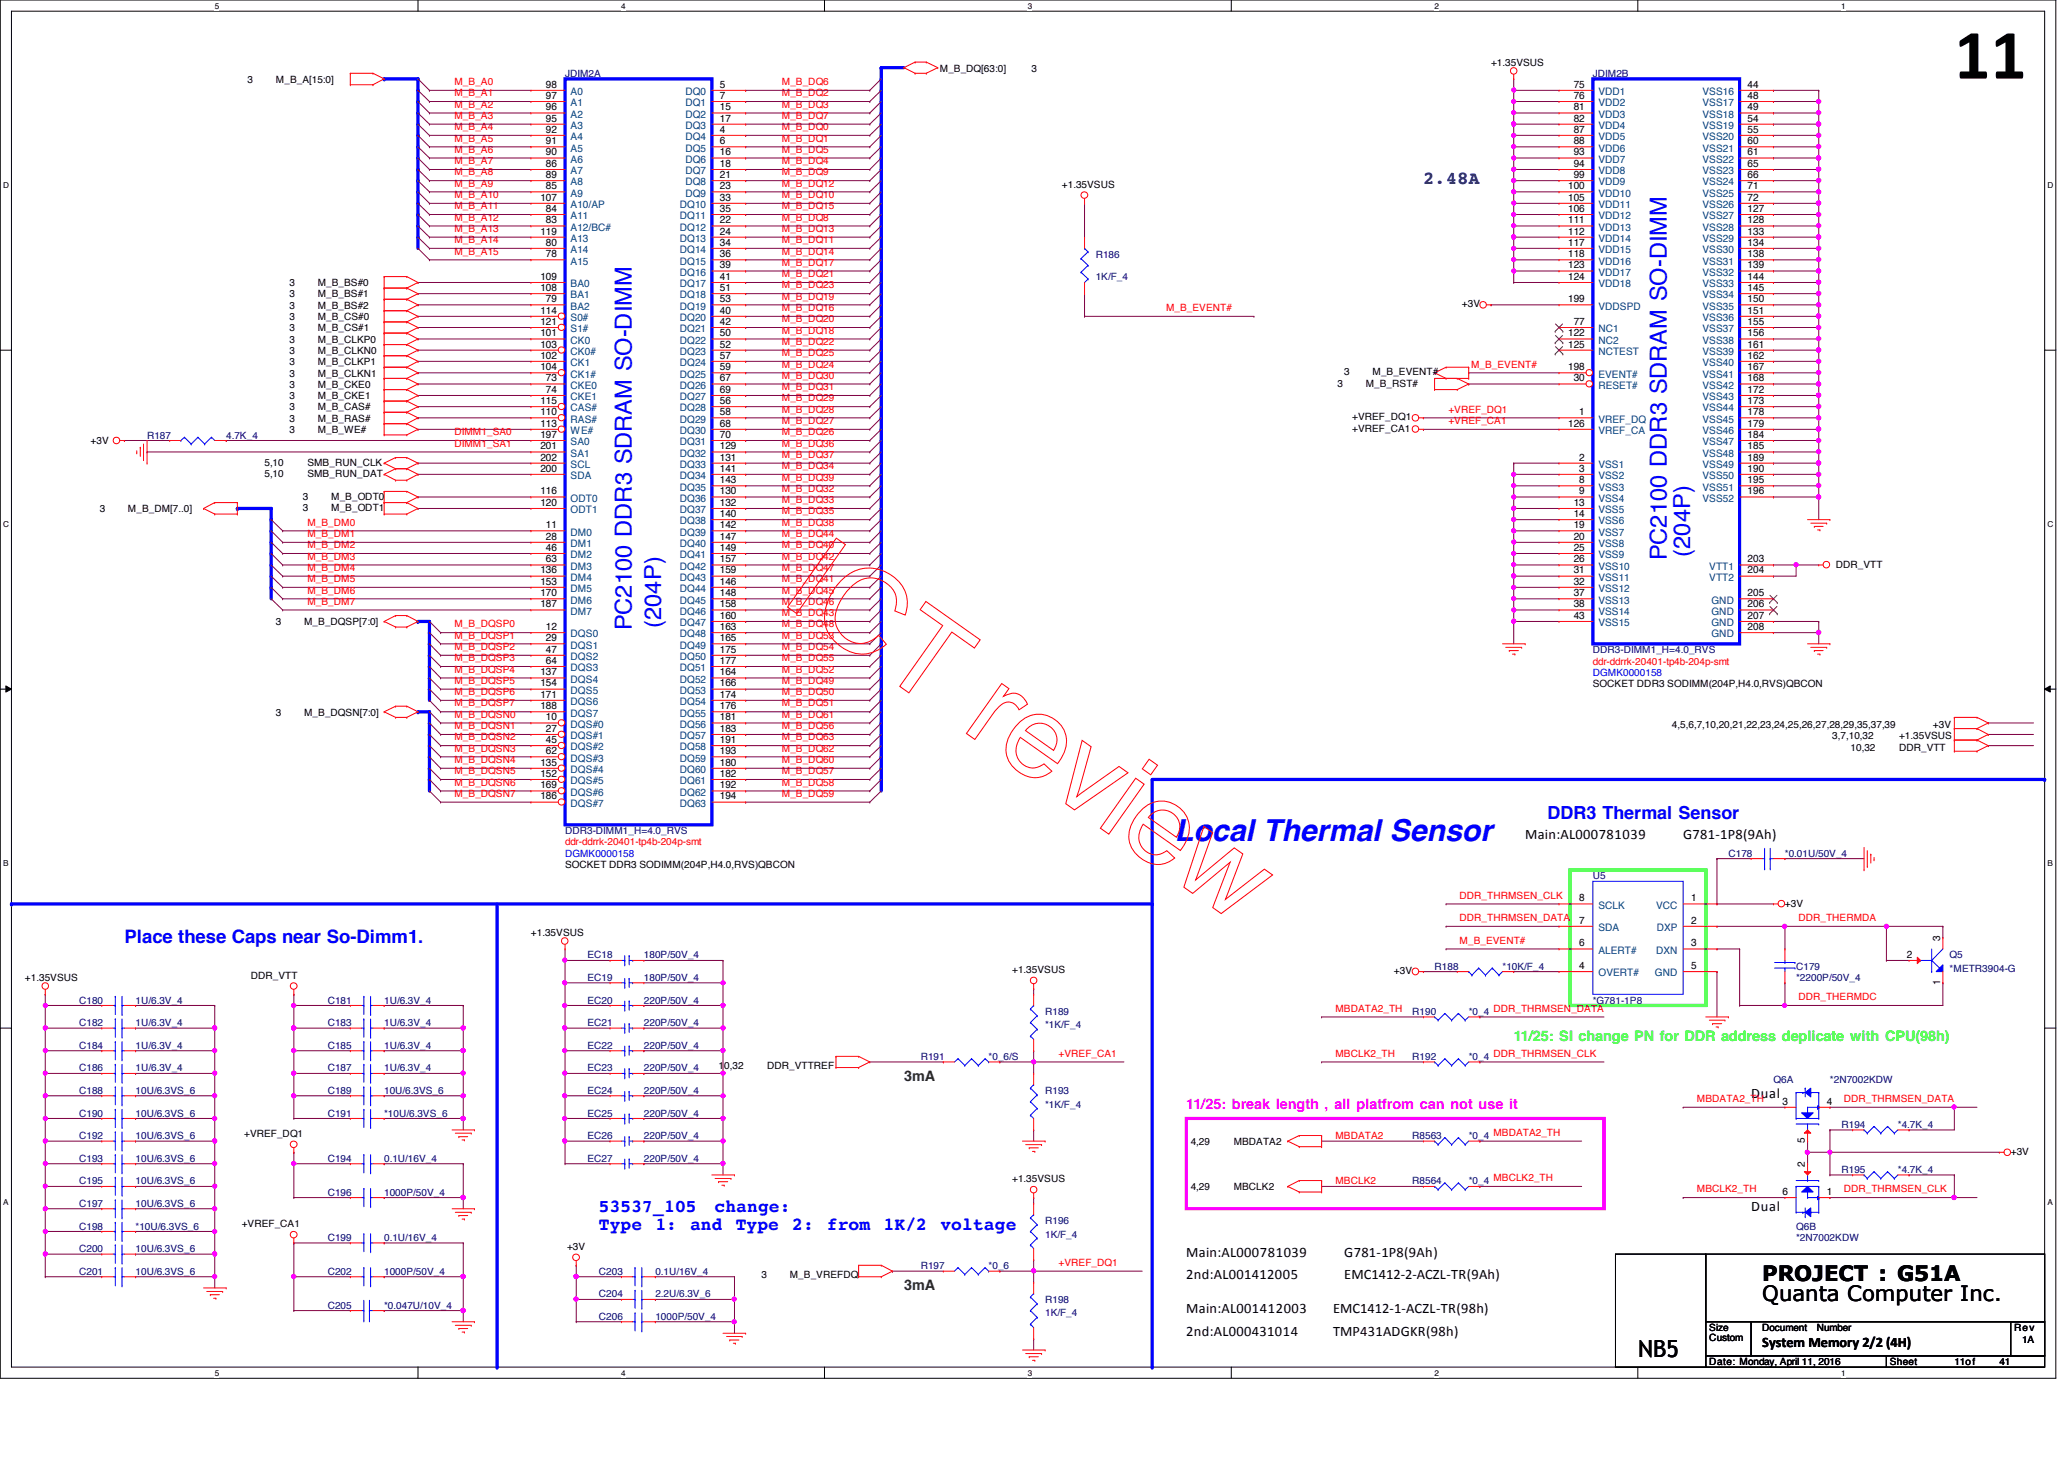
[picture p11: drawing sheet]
<svg xmlns="http://www.w3.org/2000/svg" width="297mm" height="210mm" viewBox="0 0 297 210" stroke-linecap="round" stroke-linejoin="round" font-family="sans-serif">
<defs><g id="words">
<text font-size="10.2" x="281.3" y="11.3">11</text>
<text font-size="4.4" fill="#00f" x="169.1" y="121">Local Thermal Sensor</text>
<g font-size="3.4" fill="#00f">
<text x="239.9" y="80.6" transform="rotate(-90 239.9 80.6)">PC2100 DDR3 SDRAM SO-DIMM</text>
<text x="243.2" y="80.1" transform="rotate(-90 243.2 80.1)">(204P)</text>
<text x="90.9" y="90.7" transform="rotate(-90 90.9 90.7)">PC2100 DDR3 SDRAM SO-DIMM</text>
<text x="95.2" y="90.4" transform="rotate(-90 95.2 90.4)">(204P)</text>
</g>
<text font-size="3.4" x="235.8" y="195.2">NB5</text>
<g font-size="3">
<text x="253.6" y="184.3">PROJECT : G51A</text>
<text x="253.6" y="187.2">Quanta Computer Inc.</text>
</g>
<text font-size="2.7" fill="#00f" x="17.9" y="135.7">Place these Caps near So-Dimm1.</text>
<text font-size="2.6" fill="#000080" x="204.8" y="26.5">2.48A</text>
<g font-size="2.6" fill="#00f">
<text x="222.7" y="117.8">DDR3 Thermal Sensor</text>
<text x="86.2" y="174.4">53537_105</text>
<text x="86.2" y="177">Type</text>
<text x="94.3" y="177">1:</text>
<text x="99.3" y="177">and</text>
<text x="102.8" y="174.4">change:</text>
<text x="105.9" y="177">Type</text>
<text x="114" y="177">2:</text>
<text x="119" y="177">from</text>
<text x="127.2" y="177">1K/2</text>
<text x="135.3" y="177">voltage</text>
</g>
<g font-size="2.1">
<text x="219.5" y="120.6">Main:AL000781039</text>
<text x="242.2" y="120.6">G781-1P8(9Ah)</text>
<text x="252" y="158">Dual</text>
<text x="252" y="174.3">Dual</text>
<text x="170.7" y="180.8">Main:AL000781039</text>
<text x="170.7" y="184">2nd:AL001412005</text>
<text x="193.5" y="184">EMC1412-2-ACZL-TR(9Ah)</text>
<text x="193.5" y="180.8">G781-1P8(9Ah)</text>
<text x="170.7" y="188.9">Main:AL001412003</text>
<text x="191.9" y="188.9">EMC1412-1-ACZL-TR(98h)</text>
<text x="170.7" y="192.2">2nd:AL000431014</text>
<text x="191.9" y="192.2">TMP431ADGKR(98h)</text>
<text x="253.6" y="193.8">System Memory 2/2 (4H)</text>
</g>
<text font-size="2.1" fill="#0f0" x="217.8" y="149.8">11/25: SI change PN for DDR address deplicate with CPU(98h)</text>
<g font-size="2.1" fill="#008000">
<text x="130.1" y="155.5">3mA</text>
<text x="130.1" y="185.6">3mA</text>
</g>
<text font-size="2.1" fill="#f0f" x="170.7" y="159.6">11/25: break length , all platfrom can not use it</text>
<g font-size="1.5">
<text x="78.6" y="12.6">98</text>
<text x="78.6" y="14.2">97</text>
<text x="78.6" y="15.9">96</text>
<text x="78.6" y="17.5">95</text>
<text x="103.6" y="12.6">5</text>
<text x="103.6" y="14.2">7</text>
<text x="103.6" y="15.9">15</text>
<text x="103.6" y="17.5">17</text>
<text x="226.5" y="12.6">75</text>
<text x="226.5" y="14.2">76</text>
<text x="226.5" y="15.9">81</text>
<text x="226.5" y="17.5">82</text>
<text x="251.5" y="12.6">44</text>
<text x="251.5" y="14.2">48</text>
<text x="251.5" y="15.9">49</text>
<text x="251.5" y="17.5">54</text>
<text x="78.6" y="19.1">92</text>
<text x="78.6" y="20.7">91</text>
<text x="78.6" y="22.4">90</text>
<text x="103.6" y="19.1">4</text>
<text x="103.6" y="20.7">6</text>
<text x="103.6" y="22.4">16</text>
<text x="226.5" y="19.1">87</text>
<text x="226.5" y="20.7">88</text>
<text x="226.5" y="22.4">93</text>
<text x="251.5" y="19.1">55</text>
<text x="251.5" y="20.7">60</text>
<text x="251.5" y="22.4">61</text>
<text x="77.8" y="28.9">107</text>
<text x="78.6" y="24">86</text>
<text x="78.6" y="25.6">89</text>
<text x="78.6" y="27.2">85</text>
<text x="103.6" y="24">18</text>
<text x="103.6" y="25.6">21</text>
<text x="103.6" y="27.2">23</text>
<text x="103.6" y="28.9">33</text>
<text x="225.7" y="27.2">100</text>
<text x="225.7" y="28.9">105</text>
<text x="226.5" y="24">94</text>
<text x="226.5" y="25.6">99</text>
<text x="251.5" y="24">65</text>
<text x="251.5" y="25.6">66</text>
<text x="251.5" y="27.2">71</text>
<text x="251.5" y="28.9">72</text>
<text x="77.8" y="33.7">119</text>
<text x="78.6" y="30.5">84</text>
<text x="78.6" y="32.1">83</text>
<text x="78.6" y="35.3">80</text>
<text x="103.6" y="30.5">35</text>
<text x="103.6" y="32.1">22</text>
<text x="103.6" y="33.7">24</text>
<text x="103.6" y="35.3">34</text>
<text x="225.7" y="30.5">106</text>
<text x="225.7" y="32.1">111</text>
<text x="225.7" y="33.7">112</text>
<text x="225.7" y="35.3">117</text>
<text x="251.5" y="30.5">127</text>
<text x="251.5" y="32.1">128</text>
<text x="251.5" y="33.7">133</text>
<text x="251.5" y="35.3">134</text>
<text x="77.8" y="40.3">109</text>
<text x="77.8" y="41.9">108</text>
<text x="78.6" y="37">78</text>
<text x="103.6" y="37">36</text>
<text x="103.6" y="38.6">39</text>
<text x="103.6" y="40.3">41</text>
<text x="103.6" y="41.9">51</text>
<text x="225.7" y="37">118</text>
<text x="225.7" y="38.6">123</text>
<text x="225.7" y="40.3">124</text>
<text x="251.5" y="37">138</text>
<text x="251.5" y="38.6">139</text>
<text x="251.5" y="40.3">144</text>
<text x="251.5" y="41.9">145</text>
<text x="77.8" y="45.1">114</text>
<text x="77.8" y="46.7">121</text>
<text x="78.6" y="43.5">79</text>
<text x="103.6" y="43.5">53</text>
<text x="103.6" y="45.1">40</text>
<text x="103.6" y="46.7">42</text>
<text x="225.7" y="43.5">199</text>
<text x="226.5" y="46.7">77</text>
<text x="251.5" y="43.5">150</text>
<text x="251.5" y="45.1">151</text>
<text x="251.5" y="46.7">155</text>
<text x="77.8" y="48.4">101</text>
<text x="77.8" y="50">103</text>
<text x="77.8" y="51.6">102</text>
<text x="77.8" y="53.3">104</text>
<text x="103.6" y="48.4">50</text>
<text x="103.6" y="50">52</text>
<text x="103.6" y="51.6">57</text>
<text x="103.6" y="53.3">59</text>
<text x="225.7" y="48.4">122</text>
<text x="225.7" y="50">125</text>
<text x="225.7" y="53.3">198</text>
<text x="251.5" y="48.4">156</text>
<text x="251.5" y="50">161</text>
<text x="251.5" y="51.6">162</text>
<text x="251.5" y="53.3">167</text>
<text x="77.8" y="58.1">115</text>
<text x="77.8" y="59.7">110</text>
<text x="78.6" y="54.9">73</text>
<text x="78.6" y="56.5">74</text>
<text x="103.6" y="54.9">67</text>
<text x="103.6" y="56.5">69</text>
<text x="103.6" y="58.1">56</text>
<text x="103.6" y="59.7">58</text>
<text x="226.5" y="54.9">30</text>
<text x="227.3" y="59.7">1</text>
<text x="251.5" y="54.9">168</text>
<text x="251.5" y="56.5">172</text>
<text x="251.5" y="58.1">173</text>
<text x="251.5" y="59.7">178</text>
<text x="77.8" y="61.4">113</text>
<text x="77.8" y="63">197</text>
<text x="77.8" y="64.6">201</text>
<text x="103.6" y="61.4">68</text>
<text x="103.6" y="63">70</text>
<text x="103.6" y="64.6">129</text>
<text x="225.7" y="61.4">126</text>
<text x="251.5" y="61.4">179</text>
<text x="251.5" y="63">184</text>
<text x="251.5" y="64.6">185</text>
<text x="77.8" y="66.3">202</text>
<text x="77.8" y="67.9">200</text>
<text x="77.8" y="71.1">116</text>
<text x="103.6" y="66.3">131</text>
<text x="103.6" y="67.9">141</text>
<text x="103.6" y="69.5">143</text>
<text x="103.6" y="71.1">130</text>
<text x="227.3" y="66.3">2</text>
<text x="227.3" y="67.9">3</text>
<text x="227.3" y="69.5">8</text>
<text x="227.3" y="71.1">9</text>
<text x="251.5" y="66.3">189</text>
<text x="251.5" y="67.9">190</text>
<text x="251.5" y="69.5">195</text>
<text x="251.5" y="71.1">196</text>
<text x="77.8" y="72.8">120</text>
<text x="78.6" y="76">11</text>
<text x="78.6" y="77.6">28</text>
<text x="103.6" y="72.8">132</text>
<text x="103.6" y="74.4">140</text>
<text x="103.6" y="76">142</text>
<text x="103.6" y="77.6">147</text>
<text x="226.5" y="72.8">13</text>
<text x="226.5" y="74.4">14</text>
<text x="226.5" y="76">19</text>
<text x="226.5" y="77.6">20</text>
<text x="77.8" y="82.5">136</text>
<text x="78.6" y="79.2">46</text>
<text x="78.6" y="80.9">63</text>
<text x="103.6" y="79.2">149</text>
<text x="103.6" y="80.9">157</text>
<text x="103.6" y="82.5">159</text>
<text x="226.5" y="79.2">25</text>
<text x="226.5" y="80.9">26</text>
<text x="226.5" y="82.5">31</text>
<text x="251.5" y="80.9">203</text>
<text x="251.5" y="82.5">204</text>
<text x="77.8" y="84.1">153</text>
<text x="77.8" y="85.8">170</text>
<text x="77.8" y="87.4">187</text>
<text x="103.6" y="84.1">146</text>
<text x="103.6" y="85.8">148</text>
<text x="103.6" y="87.4">158</text>
<text x="103.6" y="89">160</text>
<text x="226.5" y="84.1">32</text>
<text x="226.5" y="85.8">37</text>
<text x="226.5" y="87.4">38</text>
<text x="226.5" y="89">43</text>
<text x="251.5" y="85.8">205</text>
<text x="251.5" y="87.4">206</text>
<text x="251.5" y="89">207</text>
<text x="78.6" y="90.6">12</text>
<text x="78.6" y="92.2">29</text>
<text x="78.6" y="93.9">47</text>
<text x="78.6" y="95.5">64</text>
<text x="103.6" y="90.6">163</text>
<text x="103.6" y="92.2">165</text>
<text x="103.6" y="93.9">175</text>
<text x="103.6" y="95.5">177</text>
<text x="251.5" y="90.6">208</text>
<text x="77.8" y="97.2">137</text>
<text x="77.8" y="98.8">154</text>
<text x="77.8" y="100.4">171</text>
<text x="103.6" y="97.2">164</text>
<text x="103.6" y="98.8">166</text>
<text x="103.6" y="100.4">174</text>
<text x="77.8" y="102">188</text>
<text x="78.6" y="103.6">10</text>
<text x="78.6" y="105.3">27</text>
<text x="78.6" y="106.9">45</text>
<text x="103.6" y="102">176</text>
<text x="103.6" y="103.6">181</text>
<text x="103.6" y="105.3">183</text>
<text x="103.6" y="106.9">191</text>
<text x="77.8" y="110.2">135</text>
<text x="77.8" y="111.8">152</text>
<text x="77.8" y="113.4">169</text>
<text x="78.6" y="108.5">62</text>
<text x="103.6" y="108.5">193</text>
<text x="103.6" y="110.2">180</text>
<text x="103.6" y="111.8">182</text>
<text x="103.6" y="113.4">192</text>
<text x="77.8" y="115">186</text>
<text x="103.6" y="115">194</text>
<text x="227.3" y="129.7">8</text>
<text x="243.4" y="129.7">1</text>
<text x="227.3" y="132.9">7</text>
<text x="227.3" y="136.1">6</text>
<text x="243.4" y="132.9">2</text>
<text x="243.4" y="136.1">3</text>
<text x="274.4" y="137.8">2</text>
<text x="279.2" y="135.4" transform="rotate(-90 279.2 135.4)">3</text>
<text x="227.3" y="139.4">4</text>
<text x="243.4" y="139.4">5</text>
<text x="279.2" y="141.7" transform="rotate(-90 279.2 141.7)">1</text>
<text x="256.5" y="158.9">3</text>
<text x="262.9" y="158.9">4</text>
<text x="259.8" y="167.9" transform="rotate(-90 259.8 167.9)">2</text>
<text x="259.8" y="164.5" transform="rotate(-90 259.8 164.5)">5</text>
<text x="256.5" y="171.9">6</text>
<text x="262.9" y="171.9">1</text>
</g>
<g font-size="1.5" fill="#004080">
<text x="82.1" y="13.7">A0</text>
<text x="82.1" y="15.3">A1</text>
<text x="82.1" y="16.9">A2</text>
<text x="98.6" y="13.7">DQ0</text>
<text x="98.6" y="15.3">DQ1</text>
<text x="98.6" y="16.9">DQ2</text>
<text x="230" y="13.7">VDD1</text>
<text x="230" y="15.3">VDD2</text>
<text x="230" y="16.9">VDD3</text>
<text x="245" y="13.7">VSS16</text>
<text x="245" y="15.3">VSS17</text>
<text x="245" y="16.9">VSS18</text>
<text x="82.1" y="18.5">A3</text>
<text x="82.1" y="20.2">A4</text>
<text x="82.1" y="21.8">A5</text>
<text x="82.1" y="23.4">A6</text>
<text x="98.6" y="18.5">DQ3</text>
<text x="98.6" y="20.2">DQ4</text>
<text x="98.6" y="21.8">DQ5</text>
<text x="98.6" y="23.4">DQ6</text>
<text x="230" y="18.5">VDD4</text>
<text x="230" y="20.2">VDD5</text>
<text x="230" y="21.8">VDD6</text>
<text x="230" y="23.4">VDD7</text>
<text x="245" y="18.5">VSS19</text>
<text x="245" y="20.2">VSS20</text>
<text x="245" y="21.8">VSS21</text>
<text x="245" y="23.4">VSS22</text>
<text x="82.1" y="25.1">A7</text>
<text x="82.1" y="26.7">A8</text>
<text x="82.1" y="28.3">A9</text>
<text x="82.1" y="29.9">A10/AP</text>
<text x="97.8" y="29.9">DQ10</text>
<text x="98.6" y="25.1">DQ7</text>
<text x="98.6" y="26.7">DQ8</text>
<text x="98.6" y="28.3">DQ9</text>
<text x="230" y="25.1">VDD8</text>
<text x="230" y="26.7">VDD9</text>
<text x="230" y="28.3">VDD10</text>
<text x="230" y="29.9">VDD11</text>
<text x="245" y="25.1">VSS23</text>
<text x="245" y="26.7">VSS24</text>
<text x="245" y="28.3">VSS25</text>
<text x="245" y="29.9">VSS26</text>
<text x="82.1" y="31.5">A11</text>
<text x="82.1" y="33.2">A12/BC#</text>
<text x="82.1" y="34.8">A13</text>
<text x="97.8" y="31.5">DQ11</text>
<text x="97.8" y="33.2">DQ12</text>
<text x="97.8" y="34.8">DQ13</text>
<text x="230" y="31.5">VDD12</text>
<text x="230" y="33.2">VDD13</text>
<text x="230" y="34.8">VDD14</text>
<text x="245" y="31.5">VSS27</text>
<text x="245" y="33.2">VSS28</text>
<text x="245" y="34.8">VSS29</text>
<text x="82.1" y="36.4">A14</text>
<text x="82.1" y="38.1">A15</text>
<text x="82.1" y="41.3">BA0</text>
<text x="97.8" y="36.4">DQ14</text>
<text x="97.8" y="38.1">DQ15</text>
<text x="97.8" y="39.7">DQ16</text>
<text x="97.8" y="41.3">DQ17</text>
<text x="230" y="36.4">VDD15</text>
<text x="230" y="38.1">VDD16</text>
<text x="230" y="39.7">VDD17</text>
<text x="230" y="41.3">VDD18</text>
<text x="245" y="36.4">VSS30</text>
<text x="245" y="38.1">VSS31</text>
<text x="245" y="39.7">VSS32</text>
<text x="245" y="41.3">VSS33</text>
<text x="82.1" y="42.9">BA1</text>
<text x="82.1" y="44.5">BA2</text>
<text x="82.1" y="46.2">S0#</text>
<text x="82.1" y="47.8">S1#</text>
<text x="97.8" y="42.9">DQ18</text>
<text x="97.8" y="44.5">DQ19</text>
<text x="97.8" y="46.2">DQ20</text>
<text x="97.8" y="47.8">DQ21</text>
<text x="230" y="44.5">VDDSPD</text>
<text x="230" y="47.8">NC1</text>
<text x="245" y="42.9">VSS34</text>
<text x="245" y="44.5">VSS35</text>
<text x="245" y="46.2">VSS36</text>
<text x="245" y="47.8">VSS37</text>
<text x="82.1" y="49.4">CK0</text>
<text x="82.1" y="51.1">CK0#</text>
<text x="82.1" y="52.7">CK1</text>
<text x="97.8" y="49.4">DQ22</text>
<text x="97.8" y="51.1">DQ23</text>
<text x="97.8" y="52.7">DQ24</text>
<text x="230" y="49.4">NC2</text>
<text x="230" y="51.1">NCTEST</text>
<text x="245" y="49.4">VSS38</text>
<text x="245" y="51.1">VSS39</text>
<text x="245" y="52.7">VSS40</text>
<text x="82.1" y="54.3">CK1#</text>
<text x="82.1" y="55.9">CKE0</text>
<text x="82.1" y="57.6">CKE1</text>
<text x="82.1" y="59.2">CAS#</text>
<text x="97.8" y="54.3">DQ25</text>
<text x="97.8" y="55.9">DQ26</text>
<text x="97.8" y="57.6">DQ27</text>
<text x="97.8" y="59.2">DQ28</text>
<text x="230" y="54.3">EVENT#</text>
<text x="230" y="55.9">RESET#</text>
<text x="245" y="54.3">VSS41</text>
<text x="245" y="55.9">VSS42</text>
<text x="245" y="57.6">VSS43</text>
<text x="245" y="59.2">VSS44</text>
<text x="82.1" y="60.8">RAS#</text>
<text x="82.1" y="62.4">WE#</text>
<text x="82.1" y="64.1">SA0</text>
<text x="82.1" y="65.7">SA1</text>
<text x="97.8" y="60.8">DQ29</text>
<text x="97.8" y="62.4">DQ30</text>
<text x="97.8" y="64.1">DQ31</text>
<text x="97.8" y="65.7">DQ32</text>
<text x="230" y="60.8">VREF_DQ</text>
<text x="230" y="62.4">VREF_CA</text>
<text x="245" y="60.8">VSS45</text>
<text x="245" y="62.4">VSS46</text>
<text x="245" y="64.1">VSS47</text>
<text x="245" y="65.7">VSS48</text>
<text x="82.1" y="67.3">SCL</text>
<text x="82.1" y="68.9">SDA</text>
<text x="97.8" y="67.3">DQ33</text>
<text x="97.8" y="68.9">DQ34</text>
<text x="97.8" y="70.6">DQ35</text>
<text x="230" y="67.3">VSS1</text>
<text x="230" y="68.9">VSS2</text>
<text x="230" y="70.6">VSS3</text>
<text x="245" y="67.3">VSS49</text>
<text x="245" y="68.9">VSS50</text>
<text x="245" y="70.6">VSS51</text>
<text x="82.1" y="72.2">ODT0</text>
<text x="82.1" y="73.8">ODT1</text>
<text x="82.1" y="77">DM0</text>
<text x="97.8" y="72.2">DQ36</text>
<text x="97.8" y="73.8">DQ37</text>
<text x="97.8" y="75.4">DQ38</text>
<text x="97.8" y="77">DQ39</text>
<text x="230" y="72.2">VSS4</text>
<text x="230" y="73.8">VSS5</text>
<text x="230" y="75.4">VSS6</text>
<text x="230" y="77">VSS7</text>
<text x="245" y="72.2">VSS52</text>
<text x="82.1" y="78.7">DM1</text>
<text x="82.1" y="80.3">DM2</text>
<text x="82.1" y="82">DM3</text>
<text x="82.1" y="83.6">DM4</text>
<text x="97.8" y="78.7">DQ40</text>
<text x="97.8" y="80.3">DQ41</text>
<text x="97.8" y="82">DQ42</text>
<text x="97.8" y="83.6">DQ43</text>
<text x="230" y="78.7">VSS8</text>
<text x="230" y="80.3">VSS9</text>
<text x="230" y="82">VSS10</text>
<text x="230" y="83.6">VSS11</text>
<text x="246" y="82">VTT1</text>
<text x="246" y="83.6">VTT2</text>
<text x="82.1" y="85.2">DM5</text>
<text x="82.1" y="86.8">DM6</text>
<text x="82.1" y="88.4">DM7</text>
<text x="97.8" y="85.2">DQ44</text>
<text x="97.8" y="86.8">DQ45</text>
<text x="97.8" y="88.4">DQ46</text>
<text x="230" y="85.2">VSS12</text>
<text x="230" y="86.8">VSS13</text>
<text x="230" y="88.4">VSS14</text>
<text x="246.3" y="86.8">GND</text>
<text x="246.3" y="88.4">GND</text>
<text x="82.1" y="91.7">DQS0</text>
<text x="82.1" y="93.3">DQS1</text>
<text x="82.1" y="95">DQS2</text>
<text x="97.8" y="90.1">DQ47</text>
<text x="97.8" y="91.7">DQ48</text>
<text x="97.8" y="93.3">DQ49</text>
<text x="97.8" y="95">DQ50</text>
<text x="230" y="90.1">VSS15</text>
<text x="246.3" y="90.1">GND</text>
<text x="246.3" y="91.7">GND</text>
<text x="82.1" y="96.6">DQS3</text>
<text x="82.1" y="98.2">DQS4</text>
<text x="82.1" y="99.8">DQS5</text>
<text x="82.1" y="101.4">DQS6</text>
<text x="97.8" y="96.6">DQ51</text>
<text x="97.8" y="98.2">DQ52</text>
<text x="97.8" y="99.8">DQ53</text>
<text x="97.8" y="101.4">DQ54</text>
<text x="82.1" y="103.1">DQS7</text>
<text x="82.1" y="104.7">DQS#0</text>
<text x="82.1" y="106.3">DQS#1</text>
<text x="82.1" y="107.9">DQS#2</text>
<text x="97.8" y="103.1">DQ55</text>
<text x="97.8" y="104.7">DQ56</text>
<text x="97.8" y="106.3">DQ57</text>
<text x="97.8" y="107.9">DQ58</text>
<text x="82.1" y="109.6">DQS#3</text>
<text x="82.1" y="111.2">DQS#4</text>
<text x="82.1" y="112.8">DQS#5</text>
<text x="97.8" y="109.6">DQ59</text>
<text x="97.8" y="111.2">DQ60</text>
<text x="97.8" y="112.8">DQ61</text>
<text x="82.1" y="114.5">DQS#6</text>
<text x="82.1" y="116.1">DQS#7</text>
<text x="97.8" y="114.5">DQ62</text>
<text x="97.8" y="116.1">DQ63</text>
<text x="230" y="130.7">SCLK</text>
<text x="238.3" y="130.7">VCC</text>
<text x="230" y="133.9">SDA</text>
<text x="230" y="137.2">ALERT#</text>
<text x="238.3" y="137.2">DXN</text>
<text x="238.4" y="133.9">DXP</text>
<text x="230" y="140.5">OVERT#</text>
<text x="238.2" y="140.5">GND</text>
</g>
<g font-size="1.4">
<text x="35.6" y="11.9">3</text>
<text x="39.7" y="11.9">M_B_A[15:0]</text>
<text x="135.3" y="10.3">M_B_DQ[63:0]</text>
<text x="148.5" y="10.3">3</text>
<text x="214.6" y="9.5">+1.35VSUS</text>
<text x="152.8" y="27">+1.35VSUS</text>
<text x="41.7" y="41.1">3</text>
<text x="45.7" y="41.1">M_B_BS#0</text>
<text x="41.7" y="42.8">3</text>
<text x="41.7" y="44.4">3</text>
<text x="41.7" y="46.1">3</text>
<text x="41.7" y="47.7">3</text>
<text x="45.7" y="42.8">M_B_BS#1</text>
<text x="45.7" y="44.4">M_B_BS#2</text>
<text x="45.7" y="46.1">M_B_CS#0</text>
<text x="45.7" y="47.7">M_B_CS#1</text>
<text x="210.4" y="44.2">+3V</text>
<text x="41.7" y="49.3">3</text>
<text x="41.7" y="50.9">3</text>
<text x="41.7" y="52.5">3</text>
<text x="45.7" y="49.3">M_B_CLKP0</text>
<text x="45.7" y="50.9">M_B_CLKN0</text>
<text x="45.7" y="52.5">M_B_CLKP1</text>
<text x="41.7" y="54.2">3</text>
<text x="41.7" y="55.8">3</text>
<text x="41.7" y="57.4">3</text>
<text x="41.7" y="59.1">3</text>
<text x="45.7" y="54.2">M_B_CLKN1</text>
<text x="45.7" y="55.8">M_B_CKE0</text>
<text x="45.7" y="57.4">M_B_CKE1</text>
<text x="45.7" y="59.1">M_B_CAS#</text>
<text x="192.5" y="55.6">3</text>
<text x="193.5" y="54">3</text>
<text x="196.6" y="55.6">M_B_RST#</text>
<text x="197.5" y="54">M_B_EVENT#</text>
<text x="13" y="63.9">+3V</text>
<text x="41.7" y="60.7">3</text>
<text x="41.7" y="62.3">3</text>
<text x="45.7" y="60.7">M_B_RAS#</text>
<text x="45.7" y="62.3">M_B_WE#</text>
<text x="194.6" y="60.5">+VREF_DQ1</text>
<text x="194.6" y="62.1">+VREF_CA1</text>
<text x="38.1" y="67">5,10</text>
<text x="38.1" y="68.6">5,10</text>
<text x="43.6" y="71.9">3</text>
<text x="44.2" y="67">SMB_RUN_CLK</text>
<text x="44.2" y="68.6">SMB_RUN_DAT</text>
<text x="47.7" y="71.9">M_B_ODT0</text>
<text x="14.3" y="73.7">3</text>
<text x="18.4" y="73.7">M_B_DM[7..0]</text>
<text x="43.6" y="73.5">3</text>
<text x="47.7" y="73.5">M_B_ODT1</text>
<text x="264.2" y="81.7">DDR_VTT</text>
<text x="39.7" y="89.9">3</text>
<text x="43.8" y="89.9">M_B_DQSP[7:0]</text>
<text x="229.2" y="98.9">SOCKET DDR3 SODIMM(204P,H4.0,RVS)QBCON</text>
<text x="39.7" y="103">3</text>
<text x="43.8" y="103">M_B_DQSN[7:0]</text>
<text x="240.6" y="104.7">4,5,6,7,10,20,21,22,23,24,25,26,27,28,29,35,37,39</text>
<text x="263.7" y="106.3">3,7,10,32</text>
<text x="266.3" y="108">10,32</text>
<text x="273.3" y="106.3">+1.35VSUS</text>
<text x="273.3" y="108">DDR_VTT</text>
<text x="278.2" y="104.7">+3V</text>
<text x="81.3" y="124.9">SOCKET DDR3 SODIMM(204P,H4.0,RVS)QBCON</text>
<text x="256.9" y="130.4">+3V</text>
<text x="76.4" y="134.6">+1.35VSUS</text>
<text x="3.6" y="141.1">+1.35VSUS</text>
<text x="36.1" y="140.8">DDR_VTT</text>
<text x="145.7" y="140">+1.35VSUS</text>
<text x="200.6" y="140.2">+3V</text>
<text x="103.4" y="153.8">10,32</text>
<text x="110.4" y="153.8">DDR_VTTREF</text>
<text x="35.1" y="163.6">+VREF_DQ1</text>
<text x="171.4" y="164.7">4,29</text>
<text x="177.5" y="164.7">MBDATA2</text>
<text x="289.4" y="166.2">+3V</text>
<text x="145.7" y="170.1">+1.35VSUS</text>
<text x="171.4" y="171.2">4,29</text>
<text x="177.5" y="171.2">MBCLK2</text>
<text x="34.8" y="176.6">+VREF_CA1</text>
<text x="81.6" y="179.8">+3V</text>
<text x="109.6" y="183.9">3</text>
<text x="113.7" y="183.9">M_B_VREFDQ</text>
<text x="246" y="191.5">Size</text>
<text x="253.6" y="191.5">Document</text>
<text x="261.4" y="191.5">Number</text>
<text x="289.9" y="191.5">Rev</text>
<text x="246" y="196.4">Date: Monday, April 11, 2016</text>
<text x="246" y="193">Custom</text>
<text x="272" y="196.4">Sheet</text>
<text x="281.3" y="196.4">11of</text>
<text x="287.7" y="196.4">41</text>
<text x="291" y="193.2">1A</text>
</g>
<g font-size="1.4" fill="#000080">
<text x="81.3" y="11.1">JDIM2A</text>
<text x="229.2" y="11.1">JDIM2B</text>
<text x="157.7" y="37.1">R186</text>
<text x="157.7" y="40.3">1K/F_4</text>
<text x="21.2" y="63.1">R187</text>
<text x="32.6" y="63.1">4.7K_4</text>
<text x="229.2" y="94">DDR3-DIMM1_H=4.0_RVS</text>
<text x="81.3" y="120">DDR3-DIMM1_H=4.0_RVS</text>
<text x="248.7" y="123.3">C178</text>
<text x="256.9" y="123.3">*0.01U/50V_4</text>
<text x="229.2" y="126.5">U5</text>
<text x="84.5" y="137.9">EC18</text>
<text x="92.7" y="137.9">180P/50V_4</text>
<text x="280.6" y="137.9">Q5</text>
<text x="84.5" y="141.1">EC19</text>
<text x="92.7" y="141.1">180P/50V_4</text>
<text x="206.5" y="139.5">R188</text>
<text x="216.2" y="139.5">*10K/F_4</text>
<text x="258.5" y="139.5">C179</text>
<text x="258.5" y="141.1">*2200P/50V_4</text>
<text x="280.6" y="139.8">*METR3904-G</text>
<text x="11.4" y="147.7">C182</text>
<text x="11.4" y="144.4">C180</text>
<text x="19.5" y="147.7">1U/6.3V_4</text>
<text x="19.5" y="144.4">1U/6.3V_4</text>
<text x="47.2" y="144.4">C181</text>
<text x="47.2" y="147.7">C183</text>
<text x="55.3" y="144.4">1U/6.3V_4</text>
<text x="55.3" y="147.7">1U/6.3V_4</text>
<text x="84.5" y="144.4">EC20</text>
<text x="84.5" y="147.7">EC21</text>
<text x="92.7" y="144.4">220P/50V_4</text>
<text x="92.7" y="147.7">220P/50V_4</text>
<text x="150.4" y="146">R189</text>
<text x="150.4" y="148">*1K/F_4</text>
<text x="203.2" y="146">R190</text>
<text x="211.4" y="146">*0_4</text>
<text x="229.2" y="144.4">*G781-1P8</text>
<text x="11.4" y="154.1">C186</text>
<text x="11.4" y="150.9">C184</text>
<text x="19.5" y="154.1">1U/6.3V_4</text>
<text x="19.5" y="150.9">1U/6.3V_4</text>
<text x="47.2" y="154.1">C187</text>
<text x="47.2" y="150.9">C185</text>
<text x="55.3" y="154.1">1U/6.3V_4</text>
<text x="55.3" y="150.9">1U/6.3V_4</text>
<text x="84.5" y="154.1">EC23</text>
<text x="84.5" y="150.9">EC22</text>
<text x="92.7" y="154.1">220P/50V_4</text>
<text x="92.7" y="150.9">220P/50V_4</text>
<text x="132.5" y="152.5">R191</text>
<text x="142.3" y="152.5">*0_6/S</text>
<text x="203.2" y="152.5">R192</text>
<text x="211.4" y="152.5">*0_4</text>
<text x="255.2" y="155.8">Q6A</text>
<text x="263.4" y="155.8">*2N7002KDW</text>
<text x="11.4" y="160.7">C190</text>
<text x="11.4" y="157.4">C188</text>
<text x="19.5" y="160.7">10U/6.3VS_6</text>
<text x="19.5" y="157.4">10U/6.3VS_6</text>
<text x="47.2" y="157.4">C189</text>
<text x="47.2" y="160.7">C191</text>
<text x="55.3" y="157.4">10U/6.3VS_6</text>
<text x="55.3" y="160.7">*10U/6.3VS_6</text>
<text x="84.5" y="160.7">EC25</text>
<text x="84.5" y="157.4">EC24</text>
<text x="92.7" y="160.7">220P/50V_4</text>
<text x="92.7" y="157.4">220P/50V_4</text>
<text x="150.4" y="157.4">R193</text>
<text x="150.4" y="159.3">*1K/F_4</text>
<text x="11.4" y="167.1">C193</text>
<text x="11.4" y="163.9">C192</text>
<text x="19.5" y="167.1">10U/6.3VS_6</text>
<text x="19.5" y="163.9">10U/6.3VS_6</text>
<text x="47.2" y="167.1">C194</text>
<text x="55.3" y="167.1">0.1U/16V_4</text>
<text x="84.5" y="167.1">EC27</text>
<text x="84.5" y="163.9">EC26</text>
<text x="92.7" y="167.1">220P/50V_4</text>
<text x="92.7" y="163.9">220P/50V_4</text>
<text x="203.2" y="163.9">R8563</text>
<text x="211.4" y="163.9">*0_4</text>
<text x="265" y="162.3">R194</text>
<text x="273.1" y="162.3">*4.7K_4</text>
<text x="11.4" y="170.4">C195</text>
<text x="11.4" y="173.7">C197</text>
<text x="19.5" y="170.4">10U/6.3VS_6</text>
<text x="19.5" y="173.7">10U/6.3VS_6</text>
<text x="47.2" y="172">C196</text>
<text x="55.3" y="172">1000P/50V_4</text>
<text x="203.2" y="170.4">R8564</text>
<text x="211.4" y="170.4">*0_4</text>
<text x="265" y="168.8">R195</text>
<text x="273.1" y="168.8">*4.7K_4</text>
<text x="11.4" y="176.9">C198</text>
<text x="19.5" y="176.9">*10U/6.3VS_6</text>
<text x="47.2" y="178.5">C199</text>
<text x="55.3" y="178.5">0.1U/16V_4</text>
<text x="150.4" y="176.1">R196</text>
<text x="150.4" y="178.1">1K/F_4</text>
<text x="258.5" y="176.9">Q6B</text>
<text x="258.5" y="178.5">*2N7002KDW</text>
<text x="11.4" y="180.2">C200</text>
<text x="11.4" y="183.4">C201</text>
<text x="19.5" y="180.2">10U/6.3VS_6</text>
<text x="19.5" y="183.4">10U/6.3VS_6</text>
<text x="47.2" y="183.4">C202</text>
<text x="55.3" y="183.4">1000P/50V_4</text>
<text x="86.2" y="183.4">C203</text>
<text x="94.3" y="183.4">0.1U/16V_4</text>
<text x="132.5" y="182.6">R197</text>
<text x="142.3" y="182.6">*0_6</text>
<text x="47.2" y="188.3">C205</text>
<text x="55.3" y="188.3">*0.047U/10V_4</text>
<text x="86.2" y="186.6">C204</text>
<text x="86.2" y="189.9">C206</text>
<text x="94.3" y="186.6">2.2U/6.3V_6</text>
<text x="94.3" y="189.9">1000P/50V_4</text>
<text x="150.4" y="187.5">R198</text>
<text x="150.4" y="189.4">1K/F_4</text>
</g>
<g font-size="1.4" fill="#f00">
<text x="65.4" y="12.2">M_B_A0</text>
<text x="65.4" y="15.5">M_B_A2</text>
<text x="65.4" y="17.1">M_B_A3</text>
<text x="65.4" y="13.8">M_B_A1</text>
<text x="112.5" y="15.5">M_B_DQ3</text>
<text x="112.5" y="13.8">M_B_DQ2</text>
<text x="112.5" y="12.2">M_B_DQ6</text>
<text x="112.5" y="17.1">M_B_DQ7</text>
<text x="65.4" y="23.6">M_B_A7</text>
<text x="65.4" y="22">M_B_A6</text>
<text x="65.4" y="20.4">M_B_A5</text>
<text x="65.4" y="18.7">M_B_A4</text>
<text x="112.5" y="22">M_B_DQ5</text>
<text x="112.5" y="23.6">M_B_DQ4</text>
<text x="112.5" y="18.7">M_B_DQ0</text>
<text x="112.5" y="20.4">M_B_DQ1</text>
<text x="65.4" y="28.5">M_B_A10</text>
<text x="65.4" y="26.8">M_B_A9</text>
<text x="65.4" y="25.2">M_B_A8</text>
<text x="112.5" y="25.2">M_B_DQ9</text>
<text x="112.5" y="28.5">M_B_DQ10</text>
<text x="112.5" y="26.8">M_B_DQ12</text>
<text x="65.4" y="35">M_B_A14</text>
<text x="65.4" y="33.4">M_B_A13</text>
<text x="65.4" y="31.7">M_B_A12</text>
<text x="65.4" y="30.1">M_B_A11</text>
<text x="112.5" y="33.4">M_B_DQ13</text>
<text x="112.5" y="30.1">M_B_DQ15</text>
<text x="112.5" y="31.7">M_B_DQ8</text>
<text x="112.5" y="35">M_B_DQ11</text>
<text x="65.4" y="36.6">M_B_A15</text>
<text x="112.5" y="39.9">M_B_DQ21</text>
<text x="112.5" y="36.6">M_B_DQ14</text>
<text x="112.5" y="38.2">M_B_DQ17</text>
<text x="112.5" y="41.5">M_B_DQ23</text>
<text x="112.5" y="46.4">M_B_DQ20</text>
<text x="112.5" y="44.7">M_B_DQ16</text>
<text x="112.5" y="43.1">M_B_DQ19</text>
<text x="167.8" y="44.7">M_B_EVENT#</text>
<text x="112.5" y="48">M_B_DQ18</text>
<text x="112.5" y="49.6">M_B_DQ22</text>
<text x="112.5" y="52.9">M_B_DQ24</text>
<text x="112.5" y="51.2">M_B_DQ25</text>
<text x="211.7" y="52.9">M_B_EVENT#</text>
<text x="112.5" y="57.7">M_B_DQ29</text>
<text x="112.5" y="59.4">M_B_DQ28</text>
<text x="112.5" y="56.1">M_B_DQ31</text>
<text x="112.5" y="54.5">M_B_DQ30</text>
<text x="208.4" y="59.4">+VREF_DQ1</text>
<text x="65.4" y="62.6">DIMM1_SA0</text>
<text x="65.4" y="64.3">DIMM1_SA1</text>
<text x="112.5" y="61">M_B_DQ27</text>
<text x="112.5" y="62.6">M_B_DQ26</text>
<text x="112.5" y="64.3">M_B_DQ36</text>
<text x="112.5" y="65.9">M_B_DQ37</text>
<text x="208.4" y="61">+VREF_CA1</text>
<text x="112.5" y="67.5">M_B_DQ34</text>
<text x="112.5" y="70.7">M_B_DQ32</text>
<text x="112.5" y="69.1">M_B_DQ39</text>
<text x="44.2" y="75.6">M_B_DM0</text>
<text x="44.2" y="77.3">M_B_DM1</text>
<text x="112.5" y="72.4">M_B_DQ33</text>
<text x="112.5" y="75.6">M_B_DQ38</text>
<text x="112.5" y="74">M_B_DQ35</text>
<text x="112.5" y="77.3">M_B_DQ44</text>
<text x="44.2" y="78.9">M_B_DM2</text>
<text x="44.2" y="80.5">M_B_DM3</text>
<text x="44.2" y="82.1">M_B_DM4</text>
<text x="44.2" y="83.7">M_B_DM5</text>
<text x="112.5" y="83.7">M_B_DQ41</text>
<text x="112.5" y="82.1">M_B_DQ47</text>
<text x="112.5" y="78.9">M_B_DQ40</text>
<text x="112.5" y="80.5">M_B_DQ42</text>
<text x="44.2" y="85.4">M_B_DM6</text>
<text x="44.2" y="87">M_B_DM7</text>
<text x="112.5" y="87">M_B_DQ46</text>
<text x="112.5" y="88.6">M_B_DQ43</text>
<text x="112.5" y="85.4">M_B_DQ45</text>
<text x="65.4" y="90.3">M_B_DQSP0</text>
<text x="65.4" y="91.9">M_B_DQSP1</text>
<text x="65.4" y="93.5">M_B_DQSP2</text>
<text x="65.4" y="95.1">M_B_DQSP3</text>
<text x="112.5" y="90.3">M_B_DQ48</text>
<text x="112.5" y="93.5">M_B_DQ54</text>
<text x="112.5" y="95.1">M_B_DQ55</text>
<text x="112.5" y="91.9">M_B_DQ53</text>
<text x="229.2" y="95.6">ddr-ddrrk-20401-tp4b-204p-smt</text>
<text x="65.4" y="96.8">M_B_DQSP4</text>
<text x="65.4" y="98.4">M_B_DQSP5</text>
<text x="65.4" y="100">M_B_DQSP6</text>
<text x="65.4" y="101.6">M_B_DQSP7</text>
<text x="112.5" y="98.4">M_B_DQ49</text>
<text x="112.5" y="96.8">M_B_DQ52</text>
<text x="112.5" y="100">M_B_DQ50</text>
<text x="112.5" y="101.6">M_B_DQ51</text>
<text x="65.4" y="103.3">M_B_DQSN0</text>
<text x="65.4" y="104.9">M_B_DQSN1</text>
<text x="65.4" y="106.5">M_B_DQSN2</text>
<text x="112.5" y="103.3">M_B_DQ61</text>
<text x="112.5" y="106.5">M_B_DQ63</text>
<text x="112.5" y="104.9">M_B_DQ56</text>
<text x="65.4" y="108.1">M_B_DQSN3</text>
<text x="65.4" y="109.8">M_B_DQSN4</text>
<text x="65.4" y="111.4">M_B_DQSN5</text>
<text x="65.4" y="113">M_B_DQSN6</text>
<text x="112.5" y="108.1">M_B_DQ62</text>
<text x="112.5" y="111.4">M_B_DQ57</text>
<text x="112.5" y="113">M_B_DQ58</text>
<text x="112.5" y="109.8">M_B_DQ60</text>
<text x="65.4" y="114.6">M_B_DQSN7</text>
<text x="112.5" y="114.6">M_B_DQ59</text>
<text x="81.3" y="121.6">ddr-ddrrk-20401-tp4b-204p-smt</text>
<text x="210.1" y="129.3">DDR_THRMSEN_CLK</text>
<text x="210.1" y="132.5">DDR_THRMSEN_DATA</text>
<text x="210.1" y="135.8">M_B_EVENT#</text>
<text x="258.8" y="132.5">DDR_THERMDA</text>
<text x="258.8" y="143.9">DDR_THERMDC</text>
<text x="192.2" y="145.5">MBDATA2_TH</text>
<text x="214.9" y="145.5">DDR_THRMSEN_DATA</text>
<text x="152.4" y="152">+VREF_CA1</text>
<text x="192.2" y="152">MBCLK2_TH</text>
<text x="214.9" y="152">DDR_THRMSEN_CLK</text>
<text x="244.2" y="158.5">MBDATA2_TH</text>
<text x="265.3" y="158.5">DDR_THRMSEN_DATA</text>
<text x="192.2" y="163.8">MBDATA2</text>
<text x="214.9" y="163.4">MBDATA2_TH</text>
<text x="192.2" y="170.3">MBCLK2</text>
<text x="214.9" y="169.9">MBCLK2_TH</text>
<text x="244.2" y="171.5">MBCLK2_TH</text>
<text x="265.3" y="171.5">DDR_THRMSEN_CLK</text>
<text x="152.4" y="182.1">+VREF_DQ1</text>
</g>
<g font-size="1.4" fill="#00f">
<text x="229.2" y="97.2">DGMK0000158</text>
<text x="81.3" y="123.3">DGMK0000158</text>
</g>
<g font-size="1.2">
<text x="30.9" y="1.2">5</text>
<text x="89.4" y="1.2">4</text>
<text x="147.9" y="1.2">3</text>
<text x="206.5" y="1.2">2</text>
<text x="265" y="1.2">1</text>
<text x=".5" y="27.1">D</text>
<text x="294.7" y="27.1">D</text>
<text x=".5" y="75.8">C</text>
<text x="294.7" y="75.8">C</text>
<text x=".5" y="124.6">B</text>
<text x="294.7" y="124.6">B</text>
<text x=".5" y="173.4">A</text>
<text x="294.7" y="173.4">A</text>
<text x="30.9" y="197.9">5</text>
<text x="89.4" y="197.9">4</text>
<text x="147.9" y="197.9">3</text>
<text x="206.5" y="197.9">2</text>
<text x="265" y="197.9">1</text>
</g>
</g></defs>
<path d="M0 0h295.9v198.3h-295.9zM1.6 1.6h292.7v195.1h-292.7z" fill="none" stroke="#000" stroke-width=".14"/>
<g fill="#fff">
<path d="M30.9 .2h.6v1.3h-.6z"/>
<path d="M30.9 196.8h.6v1.4h-.6z"/>
</g>
<path d="M60.2 0v1.6M60.2 196.7v1.6" fill="none" stroke="#000" stroke-width=".14"/>
<g fill="#fff">
<path d="M89.4 .2h.6v1.3h-.6z"/>
<path d="M89.4 196.8h.6v1.4h-.6z"/>
</g>
<path d="M118.7 0v1.6M118.7 196.7v1.6" fill="none" stroke="#000" stroke-width=".14"/>
<g fill="#fff">
<path d="M147.9 .2h.6v1.3h-.6z"/>
<path d="M147.9 196.8h.6v1.4h-.6z"/>
</g>
<path d="M177.2 0v1.6M177.2 196.7v1.6" fill="none" stroke="#000" stroke-width=".14"/>
<g fill="#fff">
<path d="M206.5 .2h.5v1.3h-.5z"/>
<path d="M206.5 196.8h.5v1.4h-.5z"/>
</g>
<path d="M235.7 0v1.6M235.7 196.7v1.6" fill="none" stroke="#000" stroke-width=".14"/>
<g fill="#fff">
<path d="M265 .2h.6v1.3h-.6z"/>
<path d="M265 196.8h.6v1.4h-.6z"/>
<path d="M.5 26h.8v1.3h-.8z"/>
<path d="M294.7 26h.8v1.3h-.8z"/>
<path d="M.5 74.8h.8v1.3h-.8z"/>
<path d="M294.7 74.8h.8v1.3h-.8z"/>
</g>
<path d="M0 50.4h1.6M294.3 50.4h1.6" fill="none" stroke="#000" stroke-width=".14"/>
<g fill="#fff">
<path d="M.5 123.5h.7v1.3h-.7z"/>
<path d="M294.7 123.5h.7v1.3h-.7z"/>
</g>
<path d="M0 99.1h1.6M.8 98.7l.8 .4-.8 .5zM294.3 99.1l.8-.4v.9zM294.3 99.1h1.6" fill="none" stroke="#000" stroke-width=".14"/>
<path d="M.8 98.7l.8 .4-.8 .5zM294.3 99.1l.8-.4v.9z" fill="#000"/>
<g fill="#fff">
<path d="M.5 172.3h.7v1.3h-.7z"/>
<path d="M294.7 172.3h.7v1.3h-.7z"/>
</g>
<path d="M0 147.9h1.6M294.3 147.9h1.6" fill="none" stroke="#000" stroke-width=".14"/>
<path d="M71.5 130v66.7" fill="none" stroke="#00f" stroke-width=".47"/>
<circle cx="71.5" cy="196.7" r=".23" fill="#00f"/>
<path d="M165.8 130v66.7" fill="none" stroke="#00f" stroke-width=".47"/>
<circle cx="165.8" cy="196.7" r=".23" fill="#00f"/>
<path d="M1.6 130h164.2" fill="none" stroke="#00f" stroke-width=".47"/>
<circle cx="1.6" cy="130" r=".23" fill="#00f"/>
<path d="M165.8 112.1h128.5" fill="none" stroke="#00f" stroke-width=".47"/>
<circle cx="294.3" cy="112.1" r=".23" fill="#00f"/>
<path d="M165.8 112.1v17.9" fill="none" stroke="#00f" stroke-width=".47"/>
<circle cx="165.8" cy="130" r=".23" fill="#00f"/>
<path d="M226 125.1h19.5v19.6h-19.5z" fill="none" stroke="#0f0" stroke-width=".47"/>
<path d="M170.7 160.9h60.1v13h-60.1z" fill="none" stroke="#f0f" stroke-width=".47"/>
<g fill="none" stroke="#800040" stroke-width=".14">
<path d="M61.8 13h.1M61.8 19.5h.1M61.8 16.3h.1M61.8 17.9h.1M61.8 14.6h.1M61.8 13h14.6M61.8 19.5h14.6M61.8 16.3h14.6M61.8 17.9h14.6M61.8 14.6h14.6M61.8 37.4h.1M61.8 35.7h.1"/>
<path d="M61.8 34.1h.1M61.8 32.5h.1M61.8 30.9h.1M61.8 29.3h.1M61.8 27.6h.1M61.8 26h.1M61.8 24.4h.1M61.8 22.7h.1M61.8 21.1h.1M61.8 37.4h14.6M61.8 35.7h14.6M61.8 34.1h14.6"/>
<path d="M61.8 32.5h14.6M61.8 30.9h14.6M61.8 29.3h14.6M61.8 27.6h14.6M61.8 26h14.6M61.8 24.4h14.6M61.8 22.7h14.6M61.8 21.1h14.6"/>
</g>
<path d="M55.3 11.3h4.9" fill="none" stroke="#00f" stroke-width=".47"/>
<circle cx="55.3" cy="11.3" r=".23" fill="#00f"/>
<g fill="none" stroke="#800040" stroke-width=".14">
<path d="M60.2 40.6h.1M60.2 58.5h.1M60.2 56.9h.1M60.2 55.2h.1M60.2 53.6h.1M60.2 52h.1M60.2 50.4h.1M60.2 48.8h.1M60.2 47.1h.1M60.2 45.5h.1M60.2 43.9h.1M60.2 42.2h.1"/>
<path d="M60.2 40.6h16.2M60.2 58.5h16.2M60.2 56.9h16.2M60.2 55.2h16.2M60.2 53.6h16.2M60.2 52h16.2M60.2 50.4h16.2M60.2 48.8h16.2M60.2 47.1h16.2M60.2 45.5h16.2M60.2 43.9h16.2M60.2 42.2h16.2"/>
<path d="M60.2 61.8h.1M60.2 60.1h.1M60.2 68.2h.1M60.2 71.5h.1M60.2 73.2h.1M60.2 61.8h16.2M60.2 60.1h16.2M60.2 68.2h16.2M60.2 71.5h16.2M60.2 73.2h16.2M63.4 91h.1M63.4 92.6h.1"/>
<path d="M63.4 94.3h.1M63.4 95.9h.1M63.4 97.5h.1M63.4 99.1h.1M63.4 91h13M63.4 92.6h13M63.4 94.3h13M63.4 95.9h13M63.4 97.5h13M63.4 99.1h13M63.4 100.8h.1M63.4 102.4h.1"/>
<path d="M63.4 104h.1M63.4 105.7h.1M63.4 107.3h.1M63.4 108.9h.1M63.4 110.5h.1M63.4 112.1h.1M63.4 113.8h.1M63.4 115.4h.1M63.4 100.8h13M63.4 102.4h13M63.4 104h13M63.4 105.7h13"/>
<path d="M63.4 107.3h13M63.4 108.9h13M63.4 110.5h13M63.4 112.1h13M63.4 113.8h13M63.4 115.4h13"/>
</g>
<path d="M60.2 102.4h1.6" fill="none" stroke="#00f" stroke-width=".47"/>
<circle cx="60.2" cy="102.4" r=".23" fill="#00f"/>
<path d="M60.2 89.4h1.6" fill="none" stroke="#00f" stroke-width=".47"/>
<circle cx="60.2" cy="89.4" r=".23" fill="#00f"/>
<g fill="none" stroke="#800040" stroke-width=".14">
<path d="M107.3 16.3h.1M107.3 14.6h.1M107.3 19.5h.1M107.3 13h.1M107.3 17.9h.1M107.3 16.3h17.9M107.3 14.6h17.9M107.3 19.5h17.9M107.3 13h17.9M107.3 17.9h17.9M107.3 22.7h.1M107.3 24.4h.1"/>
<path d="M107.3 21.1h.1M107.3 26h.1M107.3 34.1h.1M107.3 30.9h.1M107.3 37.4h.1M107.3 29.3h.1M107.3 32.5h.1M107.3 27.6h.1M107.3 35.7h.1M107.3 39h.1M107.3 22.7h17.9M107.3 24.4h17.9"/>
<path d="M107.3 21.1h17.9M107.3 26h17.9M107.3 34.1h17.9M107.3 30.9h17.9M107.3 37.4h17.9M107.3 29.3h17.9M107.3 32.5h17.9M107.3 27.6h17.9M107.3 35.7h17.9M107.3 39h17.9M107.3 47.1h.1M107.3 40.6h.1"/>
<path d="M107.3 48.8h.1M107.3 50.4h.1M107.3 58.5h.1M107.3 53.6h.1M107.3 56.9h.1M107.3 55.2h.1M107.3 45.5h.1M107.3 43.9h.1M107.3 42.2h.1M107.3 52h.1M107.3 47.1h17.9M107.3 40.6h17.9"/>
<path d="M107.3 48.8h17.9M107.3 50.4h17.9M107.3 58.5h17.9M107.3 53.6h17.9M107.3 56.9h17.9M107.3 55.2h17.9M107.3 45.5h17.9M107.3 43.9h17.9M107.3 42.2h17.9M107.3 52h17.9M107.3 61.8h.1M107.3 63.4h.1"/>
<path d="M107.3 60.1h.1M107.3 68.2h.1M107.3 73.2h.1M107.3 71.5h.1M107.3 69.9h.1M107.3 76.4h.1M107.3 65h.1M107.3 66.6h.1M107.3 74.8h.1M107.3 78h.1M107.3 79.6h.1M107.3 61.8h17.9"/>
<path d="M107.3 63.4h17.9M107.3 60.1h17.9M107.3 68.2h17.9M107.3 73.2h17.9M107.3 71.5h17.9M107.3 69.9h17.9M107.3 76.4h17.9M107.3 65h17.9M107.3 66.6h17.9M107.3 74.8h17.9M107.3 78h17.9M107.3 79.6h17.9"/>
<path d="M107.3 84.5h.1M107.3 87.8h.1M107.3 82.9h.1M107.3 99.1h.1M107.3 91h.1M107.3 94.3h.1M107.3 95.9h.1M107.3 97.5h.1M107.3 92.6h.1M107.3 81.3h.1M107.3 89.4h.1M107.3 86.1h.1"/>
<path d="M107.3 84.5h17.9M107.3 87.8h17.9M107.3 82.9h17.9M107.3 99.1h17.9M107.3 91h17.9M107.3 94.3h17.9M107.3 95.9h17.9M107.3 97.5h17.9M107.3 92.6h17.9M107.3 81.3h17.9M107.3 89.4h17.9M107.3 86.1h17.9"/>
<path d="M107.3 104h.1M107.3 107.3h.1M107.3 108.9h.1M107.3 112.1h.1M107.3 113.8h.1M107.3 115.4h.1M107.3 104h17.9M107.3 107.3h17.9M107.3 108.9h17.9M107.3 112.1h17.9M107.3 113.8h17.9M107.3 115.4h17.9"/>
</g>
<path d="M126.8 9.7h3.3" fill="none" stroke="#00f" stroke-width=".47"/>
<circle cx="126.8" cy="9.7" r=".23" fill="#00f"/>
<path d="M217.8 39h.1M217.8 35.7h.1M217.8 39v1.6M217.8 35.7h6.6M217.8 40.6h.1M217.8 40.6h6.6M21.2 65h.1M21.2 65h55.2M32.6 63.4h.1M32.6 63.4h43.8" fill="none" stroke="#800040" stroke-width=".14"/>
<circle cx="217.8" cy="35.7" r=".3" fill="#f0f"/>
<circle cx="217.8" cy="35.7" r=".3" fill="none" stroke="#f0f" stroke-width=".14"/>
<path d="M217.8 32.5h.1M217.8 30.9h.1M217.8 32.5v1.6M217.8 30.9h6.6" fill="none" stroke="#800040" stroke-width=".14"/>
<circle cx="217.8" cy="30.9" r=".3" fill="#f0f"/>
<circle cx="217.8" cy="30.9" r=".3" fill="none" stroke="#f0f" stroke-width=".14"/>
<path d="M217.8 29.3h.1M217.8 29.3h6.6" fill="none" stroke="#800040" stroke-width=".14"/>
<circle cx="217.8" cy="29.2" r=".3" fill="#f0f"/>
<circle cx="217.8" cy="29.2" r=".3" fill="none" stroke="#f0f" stroke-width=".14"/>
<path d="M217.8 27.6h.1M217.8 27.6h6.6" fill="none" stroke="#800040" stroke-width=".14"/>
<circle cx="217.8" cy="27.6" r=".3" fill="#f0f"/>
<circle cx="217.8" cy="27.6" r=".3" fill="none" stroke="#f0f" stroke-width=".14"/>
<path d="M217.8 14.6h.1M217.8 14.6h6.6" fill="none" stroke="#800040" stroke-width=".14"/>
<circle cx="217.8" cy="14.6" r=".3" fill="#f0f"/>
<circle cx="217.8" cy="14.6" r=".3" fill="none" stroke="#f0f" stroke-width=".14"/>
<path d="M217.8 17.9h.1M217.8 17.9h6.6" fill="none" stroke="#800040" stroke-width=".14"/>
<circle cx="217.8" cy="17.8" r=".31" fill="#f0f"/>
<circle cx="217.8" cy="17.8" r=".31" fill="none" stroke="#f0f" stroke-width=".14"/>
<path d="M217.8 24.4h.1M217.8 24.4h6.6" fill="none" stroke="#800040" stroke-width=".14"/>
<circle cx="217.8" cy="24.3" r=".3" fill="#f0f"/>
<circle cx="217.8" cy="24.3" r=".3" fill="none" stroke="#f0f" stroke-width=".14"/>
<path d="M217.8 19.5h.1M217.8 19.5h6.6" fill="none" stroke="#800040" stroke-width=".14"/>
<circle cx="217.8" cy="19.5" r=".3" fill="#f0f"/>
<circle cx="217.8" cy="19.5" r=".3" fill="none" stroke="#f0f" stroke-width=".14"/>
<path d="M217.8 22.7h.1M217.8 22.7h6.6" fill="none" stroke="#800040" stroke-width=".14"/>
<circle cx="217.8" cy="22.7" r=".3" fill="#f0f"/>
<circle cx="217.8" cy="22.7" r=".3" fill="none" stroke="#f0f" stroke-width=".14"/>
<path d="M255.2 13h.1M255.2 13h6.5M255.2 37.4h.1M255.2 37.4h6.5M261.7 24.4h.1M261.7 24.4v1.6" fill="none" stroke="#800040" stroke-width=".14"/>
<circle cx="261.7" cy="37.3" r=".31" fill="#f0f"/>
<circle cx="261.7" cy="37.3" r=".31" fill="none" stroke="#f0f" stroke-width=".14"/>
<path d="M255.2 19.5h.1M255.2 19.5h6.5" fill="none" stroke="#800040" stroke-width=".14"/>
<circle cx="261.7" cy="19.5" r=".31" fill="#f0f"/>
<circle cx="261.7" cy="19.5" r=".31" fill="none" stroke="#f0f" stroke-width=".14"/>
<path d="M255.2 17.9h.1M255.2 17.9h6.5" fill="none" stroke="#800040" stroke-width=".14"/>
<circle cx="261.7" cy="17.8" r=".32" fill="#f0f"/>
<circle cx="261.7" cy="17.8" r=".32" fill="none" stroke="#f0f" stroke-width=".14"/>
<path d="M255.2 30.9h.1M255.2 30.9h6.5" fill="none" stroke="#800040" stroke-width=".14"/>
<circle cx="261.7" cy="30.9" r=".31" fill="#f0f"/>
<circle cx="261.7" cy="30.9" r=".31" fill="none" stroke="#f0f" stroke-width=".14"/>
<path d="M255.2 43.9h.1M255.2 43.9h6.5" fill="none" stroke="#800040" stroke-width=".14"/>
<circle cx="261.7" cy="43.9" r=".31" fill="#f0f"/>
<circle cx="261.7" cy="43.9" r=".31" fill="none" stroke="#f0f" stroke-width=".14"/>
<path d="M255.2 47.1h.1M255.2 47.1h6.5M261.7 55.2h.1M261.7 55.2v1.7" fill="none" stroke="#800040" stroke-width=".14"/>
<circle cx="261.7" cy="47.1" r=".31" fill="#f0f"/>
<circle cx="261.7" cy="47.1" r=".31" fill="none" stroke="#f0f" stroke-width=".14"/>
<path d="M255.2 53.6h.1M255.2 53.6h6.5M261.7 60.1h.1M261.7 60.1v1.7" fill="none" stroke="#800040" stroke-width=".14"/>
<circle cx="261.7" cy="53.6" r=".31" fill="#f0f"/>
<circle cx="261.7" cy="53.6" r=".31" fill="none" stroke="#f0f" stroke-width=".14"/>
<path d="M255.2 40.6h.1M255.2 40.6h6.5" fill="none" stroke="#800040" stroke-width=".14"/>
<circle cx="261.7" cy="40.6" r=".31" fill="#f0f"/>
<circle cx="261.7" cy="40.6" r=".31" fill="none" stroke="#f0f" stroke-width=".14"/>
<path d="M255.2 69.9h.1M255.2 69.9h6.5" fill="none" stroke="#800040" stroke-width=".14"/>
<circle cx="261.7" cy="69.8" r=".31" fill="#f0f"/>
<circle cx="261.7" cy="69.8" r=".31" fill="none" stroke="#f0f" stroke-width=".14"/>
<path d="M255.2 58.5h.1M255.2 58.5h6.5M261.7 71.5h.1M261.7 71.5v3.3" fill="none" stroke="#800040" stroke-width=".14"/>
<circle cx="261.7" cy="58.5" r=".32" fill="#f0f"/>
<circle cx="261.7" cy="58.5" r=".32" fill="none" stroke="#f0f" stroke-width=".14"/>
<path d="M261.7 27.6h.1M261.7 27.6v1.7M261.7 56.9h.1M261.7 56.9v1.6M255.2 82.9h.1M255.2 82.9h3.3M258.5 81.3h.1M258.5 81.3h3.2" fill="none" stroke="#800040" stroke-width=".14"/>
<circle cx="258.5" cy="81.2" r=".3" fill="#f0f"/>
<circle cx="258.5" cy="81.2" r=".3" fill="none" stroke="#f0f" stroke-width=".14"/>
<path d="M217.8 66.6h.1M217.8 79.6h.1M217.8 66.6h6.6M217.8 79.6h6.6" fill="none" stroke="#800040" stroke-width=".14"/>
<circle cx="217.8" cy="79.6" r=".3" fill="#f0f"/>
<circle cx="217.8" cy="79.6" r=".3" fill="none" stroke="#f0f" stroke-width=".14"/>
<path d="M217.8 73.2h.1M217.8 73.2h6.6" fill="none" stroke="#800040" stroke-width=".14"/>
<circle cx="217.8" cy="73.1" r=".3" fill="#f0f"/>
<circle cx="217.8" cy="73.1" r=".3" fill="none" stroke="#f0f" stroke-width=".14"/>
<path d="M217.8 86.1h.1M217.8 86.1h6.6" fill="none" stroke="#800040" stroke-width=".14"/>
<circle cx="217.8" cy="86.1" r=".3" fill="#f0f"/>
<circle cx="217.8" cy="86.1" r=".3" fill="none" stroke="#f0f" stroke-width=".14"/>
<path d="M217.8 69.9h.1M217.8 69.9h6.6" fill="none" stroke="#800040" stroke-width=".14"/>
<circle cx="217.8" cy="69.8" r=".3" fill="#f0f"/>
<circle cx="217.8" cy="69.8" r=".3" fill="none" stroke="#f0f" stroke-width=".14"/>
<g fill="none" stroke="#800040" stroke-width=".14">
<path d="M261.7 34.1h.1M261.7 21.1h.1M261.7 21.1v1.6M261.7 34.1v1.6M214.6 43.9h.1M214.6 43.9h9.8M255.2 55.2h.1M255.2 55.2h6.5M261.7 45.5h.1M261.7 52h.1M261.7 45.5v1.6M261.7 52v1.6"/>
<path d="M261.7 65h.1M261.7 63.4h.1M261.7 63.4v3.2M217.8 82.9h.1M217.8 89.4h.1M217.8 82.9v1.6M217.8 89.4v3.2M258.5 81.3h.1M258.5 81.3v1.6"/>
</g>
<circle cx="261.7" cy="55.2" r=".31" fill="#f0f"/>
<circle cx="261.7" cy="55.2" r=".31" fill="none" stroke="#f0f" stroke-width=".14"/>
<g fill="none" stroke="#800040" stroke-width=".14">
<path d="M217.8 26h.1M217.8 26v1.6M261.7 22.7h.1M261.7 39h.1M261.7 22.7v1.7M261.7 39v1.6M261.7 47.1h.1M261.7 48.8h.1M261.7 53.6h.1M261.7 47.1v3.3M261.7 53.6v1.6M217.8 68.2h.1"/>
<path d="M217.8 78h.1M217.8 79.6h.1M217.8 69.9h.1M217.8 68.2v3.3M217.8 78v3.3M261.7 66.6h.1M261.7 66.6v1.6M217.8 81.3h.1M217.8 81.3h6.6"/>
</g>
<circle cx="217.8" cy="81.2" r=".3" fill="#f0f"/>
<circle cx="217.8" cy="81.2" r=".3" fill="none" stroke="#f0f" stroke-width=".14"/>
<path d="M255.2 21.1h.1M255.2 21.1h6.5M217.8 76.4h.1M217.8 76.4v1.6" fill="none" stroke="#800040" stroke-width=".14"/>
<circle cx="261.7" cy="21.1" r=".31" fill="#f0f"/>
<circle cx="261.7" cy="21.1" r=".31" fill="none" stroke="#f0f" stroke-width=".14"/>
<path d="M255.2 45.5h.1M255.2 45.5h6.5" fill="none" stroke="#800040" stroke-width=".14"/>
<circle cx="261.7" cy="45.5" r=".31" fill="#f0f"/>
<circle cx="261.7" cy="45.5" r=".31" fill="none" stroke="#f0f" stroke-width=".14"/>
<path d="M261.7 50.4h.1M261.7 50.4v1.6" fill="none" stroke="#800040" stroke-width=".14"/>
<circle cx="261.7" cy="52" r=".31" fill="#f0f"/>
<circle cx="261.7" cy="52" r=".31" fill="none" stroke="#f0f" stroke-width=".14"/>
<circle cx="261.7" cy="50.4" r=".32" fill="#f0f"/>
<circle cx="261.7" cy="50.4" r=".32" fill="none" stroke="#f0f" stroke-width=".14"/>
<path d="M255.2 26h.1M255.2 26h6.5" fill="none" stroke="#800040" stroke-width=".14"/>
<circle cx="261.7" cy="26" r=".32" fill="#f0f"/>
<circle cx="261.7" cy="26" r=".32" fill="none" stroke="#f0f" stroke-width=".14"/>
<path d="M261.7 14.6h.1M261.7 13h.1M261.7 13v3.3M217.8 26h.1M217.8 26h6.6M261.7 35.7h.1M261.7 35.7v1.7" fill="none" stroke="#800040" stroke-width=".14"/>
<circle cx="217.8" cy="26" r=".31" fill="#f0f"/>
<circle cx="217.8" cy="26" r=".31" fill="none" stroke="#f0f" stroke-width=".14"/>
<path d="M217.8 34.1h.1M217.8 34.1v1.6M255.2 68.2h.1M255.2 68.2h6.5" fill="none" stroke="#800040" stroke-width=".14"/>
<circle cx="261.7" cy="68.2" r=".31" fill="#f0f"/>
<circle cx="261.7" cy="68.2" r=".31" fill="none" stroke="#f0f" stroke-width=".14"/>
<path d="M217.8 13h.1M217.8 13v1.6M255.2 22.7h.1M255.2 22.7h6.5" fill="none" stroke="#800040" stroke-width=".14"/>
<circle cx="261.7" cy="22.7" r=".31" fill="#f0f"/>
<circle cx="261.7" cy="22.7" r=".31" fill="none" stroke="#f0f" stroke-width=".14"/>
<path d="M261.7 19.5h.1M261.7 19.5v1.6M255.2 66.6h.1M255.2 66.6h6.5M217.8 87.8h.1M217.8 87.8v1.6" fill="none" stroke="#800040" stroke-width=".14"/>
<circle cx="261.7" cy="66.6" r=".32" fill="#f0f"/>
<circle cx="261.7" cy="66.6" r=".32" fill="none" stroke="#f0f" stroke-width=".14"/>
<path d="M255.2 56.9h.1M255.2 56.9h6.5" fill="none" stroke="#800040" stroke-width=".14"/>
<circle cx="261.7" cy="56.8" r=".31" fill="#f0f"/>
<circle cx="261.7" cy="56.8" r=".31" fill="none" stroke="#f0f" stroke-width=".14"/>
<path d="M217.8 87.8h.1M217.8 87.8h6.6" fill="none" stroke="#800040" stroke-width=".14"/>
<circle cx="217.8" cy="87.8" r=".3" fill="#f0f"/>
<circle cx="217.8" cy="87.8" r=".3" fill="none" stroke="#f0f" stroke-width=".14"/>
<path d="M217.8 71.5h.1M217.8 71.5v1.7M255.2 61.8h.1M255.2 61.8h6.5" fill="none" stroke="#800040" stroke-width=".14"/>
<circle cx="261.7" cy="61.7" r=".31" fill="#f0f"/>
<circle cx="261.7" cy="61.7" r=".31" fill="none" stroke="#f0f" stroke-width=".14"/>
<path d="M217.8 78h.1M217.8 78h6.6" fill="none" stroke="#800040" stroke-width=".14"/>
<circle cx="217.8" cy="78" r=".3" fill="#f0f"/>
<circle cx="217.8" cy="78" r=".3" fill="none" stroke="#f0f" stroke-width=".14"/>
<path d="M217.8 37.4h.1M217.8 37.4h6.6" fill="none" stroke="#800040" stroke-width=".14"/>
<circle cx="217.8" cy="37.3" r=".3" fill="#f0f"/>
<circle cx="217.8" cy="37.3" r=".3" fill="none" stroke="#f0f" stroke-width=".14"/>
<path d="M255.2 65h.1M255.2 65h6.5" fill="none" stroke="#800040" stroke-width=".14"/>
<circle cx="261.7" cy="65" r=".31" fill="#f0f"/>
<circle cx="261.7" cy="65" r=".31" fill="none" stroke="#f0f" stroke-width=".14"/>
<path d="M217.8 84.5h.1M217.8 84.5h6.6" fill="none" stroke="#800040" stroke-width=".14"/>
<circle cx="217.8" cy="84.5" r=".3" fill="#f0f"/>
<circle cx="217.8" cy="84.5" r=".3" fill="none" stroke="#f0f" stroke-width=".14"/>
<path d="M217.8 71.5h.1M217.8 71.5h6.6" fill="none" stroke="#800040" stroke-width=".14"/>
<circle cx="217.8" cy="71.5" r=".3" fill="#f0f"/>
<circle cx="217.8" cy="71.5" r=".3" fill="none" stroke="#f0f" stroke-width=".14"/>
<path d="M255.2 60.1h.1M255.2 60.1h6.5" fill="none" stroke="#800040" stroke-width=".14"/>
<circle cx="261.7" cy="60.1" r=".31" fill="#f0f"/>
<circle cx="261.7" cy="60.1" r=".31" fill="none" stroke="#f0f" stroke-width=".14"/>
<path d="M217.8 19.5h.1M217.8 19.5v3.2M217.8 21.1h.1M255.2 29.3h.1M255.2 29.3h6.5M261.7 61.8h.1M261.7 61.8v1.6" fill="none" stroke="#800040" stroke-width=".14"/>
<circle cx="261.7" cy="29.2" r=".31" fill="#f0f"/>
<circle cx="261.7" cy="29.2" r=".31" fill="none" stroke="#f0f" stroke-width=".14"/>
<path d="M255.2 63.4h.1M255.2 63.4h6.5" fill="none" stroke="#800040" stroke-width=".14"/>
<circle cx="261.7" cy="63.4" r=".31" fill="#f0f"/>
<circle cx="261.7" cy="63.4" r=".31" fill="none" stroke="#f0f" stroke-width=".14"/>
<path d="M255.2 16.3h.1M255.2 16.3h6.5M217.8 22.7h.1M217.8 22.7v1.7M261.7 43.9h.1M261.7 43.9v1.6" fill="none" stroke="#800040" stroke-width=".14"/>
<circle cx="261.7" cy="16.2" r=".31" fill="#f0f"/>
<circle cx="261.7" cy="16.2" r=".31" fill="none" stroke="#f0f" stroke-width=".14"/>
<path d="M217.8 30.9h.1M217.8 30.9v1.6M261.7 40.6h.1M261.7 40.6v1.6M217.8 74.8h.1M217.8 74.8v1.6M217.8 89.4h.1M217.8 89.4h6.6" fill="none" stroke="#800040" stroke-width=".14"/>
<circle cx="217.8" cy="89.4" r=".3" fill="#f0f"/>
<circle cx="217.8" cy="89.4" r=".3" fill="none" stroke="#f0f" stroke-width=".14"/>
<path d="M255.2 42.2h.1M255.2 42.2h6.5M217.8 86.1h.1M217.8 86.1v1.7" fill="none" stroke="#800040" stroke-width=".14"/>
<circle cx="261.7" cy="42.2" r=".32" fill="#f0f"/>
<circle cx="261.7" cy="42.2" r=".32" fill="none" stroke="#f0f" stroke-width=".14"/>
<path d="M255.2 27.6h.1M255.2 27.6h6.5" fill="none" stroke="#800040" stroke-width=".14"/>
<circle cx="261.7" cy="27.6" r=".31" fill="#f0f"/>
<circle cx="261.7" cy="27.6" r=".31" fill="none" stroke="#f0f" stroke-width=".14"/>
<path d="M261.7 37.4h.1M261.7 37.4v1.6M255.2 48.8h.1M255.2 48.8h6.5" fill="none" stroke="#800040" stroke-width=".14"/>
<circle cx="261.7" cy="48.7" r=".31" fill="#f0f"/>
<circle cx="261.7" cy="48.7" r=".31" fill="none" stroke="#f0f" stroke-width=".14"/>
<path d="M217.8 39h.1M217.8 39h6.6" fill="none" stroke="#800040" stroke-width=".14"/>
<circle cx="217.8" cy="39" r=".3" fill="#f0f"/>
<circle cx="217.8" cy="39" r=".3" fill="none" stroke="#f0f" stroke-width=".14"/>
<path d="M255.2 24.4h.1M255.2 24.4h6.5" fill="none" stroke="#800040" stroke-width=".14"/>
<circle cx="261.7" cy="24.3" r=".31" fill="#f0f"/>
<circle cx="261.7" cy="24.3" r=".31" fill="none" stroke="#f0f" stroke-width=".14"/>
<path d="M255.2 35.7h.1M255.2 35.7h6.5" fill="none" stroke="#800040" stroke-width=".14"/>
<circle cx="261.7" cy="35.7" r=".31" fill="#f0f"/>
<circle cx="261.7" cy="35.7" r=".31" fill="none" stroke="#f0f" stroke-width=".14"/>
<path d="M217.8 74.8h.1M217.8 74.8h6.6" fill="none" stroke="#800040" stroke-width=".14"/>
<circle cx="217.8" cy="74.7" r=".31" fill="#f0f"/>
<circle cx="217.8" cy="74.7" r=".31" fill="none" stroke="#f0f" stroke-width=".14"/>
<path d="M255.2 32.5h.1M255.2 32.5h6.5" fill="none" stroke="#800040" stroke-width=".14"/>
<circle cx="261.7" cy="32.5" r=".31" fill="#f0f"/>
<circle cx="261.7" cy="32.5" r=".31" fill="none" stroke="#f0f" stroke-width=".14"/>
<path d="M217.8 11.3h.1M217.8 11.3v1.7M255.2 34.1h.1M255.2 34.1h6.5M255.2 52h.1M255.2 52h6.5M217.8 73.2h.1M217.8 73.2v1.6" fill="none" stroke="#800040" stroke-width=".14"/>
<circle cx="261.7" cy="34.1" r=".32" fill="#f0f"/>
<circle cx="261.7" cy="34.1" r=".32" fill="none" stroke="#f0f" stroke-width=".14"/>
<path d="M217.8 16.3h.1M217.8 16.3h6.6" fill="none" stroke="#800040" stroke-width=".14"/>
<circle cx="217.8" cy="16.2" r=".3" fill="#f0f"/>
<circle cx="217.8" cy="16.2" r=".3" fill="none" stroke="#f0f" stroke-width=".14"/>
<path d="M217.8 13h.1M217.8 13h6.6M261.7 30.9h.1M261.7 30.9v1.6" fill="none" stroke="#800040" stroke-width=".14"/>
<circle cx="217.8" cy="12.9" r=".3" fill="#f0f"/>
<circle cx="217.8" cy="12.9" r=".3" fill="none" stroke="#f0f" stroke-width=".14"/>
<path d="M255.2 39h.1M255.2 39h6.5M261.7 29.3h.1M261.7 29.3v1.6" fill="none" stroke="#800040" stroke-width=".14"/>
<circle cx="261.7" cy="39" r=".31" fill="#f0f"/>
<circle cx="261.7" cy="39" r=".31" fill="none" stroke="#f0f" stroke-width=".14"/>
<path d="M217.8 27.6h.1M217.8 24.4h.1M217.8 29.3h.1M217.8 24.4v1.6M217.8 27.6v3.3M255.2 71.5h.1M255.2 71.5h6.5M261.7 68.2h.1M261.7 68.2v1.7M217.8 81.3h.1M217.8 81.3v1.6" fill="none" stroke="#800040" stroke-width=".14"/>
<circle cx="261.7" cy="71.5" r=".31" fill="#f0f"/>
<circle cx="261.7" cy="71.5" r=".31" fill="none" stroke="#f0f" stroke-width=".14"/>
<path d="M217.8 34.1h.1M217.8 34.1h6.6" fill="none" stroke="#800040" stroke-width=".14"/>
<circle cx="217.8" cy="34.1" r=".31" fill="#f0f"/>
<circle cx="217.8" cy="34.1" r=".31" fill="none" stroke="#f0f" stroke-width=".14"/>
<path d="M217.8 17.9h.1M217.8 17.9v1.6M217.8 35.7h.1M217.8 35.7v1.7M261.7 58.5h.1M261.7 58.5v1.6M217.8 82.9h.1M217.8 82.9h6.6" fill="none" stroke="#800040" stroke-width=".14"/>
<circle cx="217.8" cy="82.9" r=".31" fill="#f0f"/>
<circle cx="217.8" cy="82.9" r=".31" fill="none" stroke="#f0f" stroke-width=".14"/>
<path d="M217.8 21.1h.1M217.8 21.1h6.6M261.7 42.2h.1M261.7 42.2v1.7" fill="none" stroke="#800040" stroke-width=".14"/>
<circle cx="217.8" cy="21.1" r=".3" fill="#f0f"/>
<circle cx="217.8" cy="21.1" r=".3" fill="none" stroke="#f0f" stroke-width=".14"/>
<path d="M255.2 14.6h.1M255.2 14.6h6.5" fill="none" stroke="#800040" stroke-width=".14"/>
<circle cx="261.7" cy="14.6" r=".31" fill="#f0f"/>
<circle cx="261.7" cy="14.6" r=".31" fill="none" stroke="#f0f" stroke-width=".14"/>
<path d="M217.8 76.4h.1M217.8 76.4h6.6" fill="none" stroke="#800040" stroke-width=".14"/>
<circle cx="217.8" cy="76.4" r=".3" fill="#f0f"/>
<circle cx="217.8" cy="76.4" r=".3" fill="none" stroke="#f0f" stroke-width=".14"/>
<path d="M217.8 32.5h.1M217.8 32.5h6.6M255.2 50.4h.1M255.2 50.4h6.5" fill="none" stroke="#800040" stroke-width=".14"/>
<circle cx="217.8" cy="32.5" r=".3" fill="#f0f"/>
<circle cx="217.8" cy="32.5" r=".3" fill="none" stroke="#f0f" stroke-width=".14"/>
<path d="M217.8 68.2h.1M217.8 68.2h6.6" fill="none" stroke="#800040" stroke-width=".14"/>
<circle cx="217.8" cy="68.2" r=".3" fill="#f0f"/>
<circle cx="217.8" cy="68.2" r=".3" fill="none" stroke="#f0f" stroke-width=".14"/>
<g fill="none" stroke="#800040" stroke-width=".14">
<path d="M217.8 14.6h.1M217.8 16.3h.1M217.8 14.6v3.3M261.7 16.3h.1M261.7 17.9h.1M261.7 16.3v3.2M217.8 37.4h.1M217.8 37.4v1.6M261.7 26h.1M261.7 32.5h.1M261.7 26v1.6M261.7 32.5v1.6"/>
<path d="M60.2 66.6h.1M60.2 66.6h16.2M217.8 66.6h.1M217.8 66.6v1.6M261.7 69.9h.1M261.7 69.9v1.6M217.8 84.5h.1M217.8 84.5v1.6M255.2 81.3h.1M255.2 81.3h3.3M107.3 100.8h.1M107.3 102.4h.1"/>
<path d="M107.3 110.5h.1M107.3 105.7h.1M107.3 100.8h17.9M107.3 102.4h17.9M107.3 110.5h17.9M107.3 105.7h17.9M82.9 182h.1M82.9 183.7h.1M82.9 182v4.9M82.9 183.7h6.5"/>
</g>
<circle cx="82.9" cy="183.6" r=".31" fill="#f0f"/>
<circle cx="82.9" cy="183.6" r=".31" fill="none" stroke="#f0f" stroke-width=".14"/>
<path d="M6.5 144.7h.1M6.5 144.7h8.1" fill="none" stroke="#800040" stroke-width=".14"/>
<circle cx="6.5" cy="144.6" r=".3" fill="#f0f"/>
<circle cx="6.5" cy="144.6" r=".3" fill="none" stroke="#f0f" stroke-width=".14"/>
<path d="M6.5 147.9h.1M6.5 151.2h.1M6.5 154.4h.1M6.5 147.9h8.1M6.5 151.2h8.1M6.5 154.4h8.1" fill="none" stroke="#800040" stroke-width=".14"/>
<circle cx="6.5" cy="154.4" r=".3" fill="#f0f"/>
<circle cx="6.5" cy="154.4" r=".3" fill="none" stroke="#f0f" stroke-width=".14"/>
<path d="M6.5 157.6h.1M6.5 147.9h.1M6.5 157.6h8.1M6.5 147.9v3.3M6.5 160.9h.1M6.5 160.9h8.1" fill="none" stroke="#800040" stroke-width=".14"/>
<circle cx="6.5" cy="151.1" r=".3" fill="#f0f"/>
<circle cx="6.5" cy="151.1" r=".3" fill="none" stroke="#f0f" stroke-width=".14"/>
<circle cx="6.5" cy="147.9" r=".31" fill="#f0f"/>
<circle cx="6.5" cy="147.9" r=".31" fill="none" stroke="#f0f" stroke-width=".14"/>
<path d="M6.5 177.2h.1M6.5 177.2h8.1M6.5 180.4h.1M6.5 180.4h8.1" fill="none" stroke="#800040" stroke-width=".14"/>
<circle cx="6.5" cy="180.4" r=".31" fill="#f0f"/>
<circle cx="6.5" cy="180.4" r=".31" fill="none" stroke="#f0f" stroke-width=".14"/>
<path d="M6.5 164.2h.1M6.5 167.4h.1M6.5 164.2h8.1M6.5 167.4h8.1" fill="none" stroke="#800040" stroke-width=".14"/>
<circle cx="6.5" cy="167.4" r=".3" fill="#f0f"/>
<circle cx="6.5" cy="167.4" r=".3" fill="none" stroke="#f0f" stroke-width=".14"/>
<path d="M6.5 170.7h.1M6.5 170.7v3.2M6.5 170.7h8.1M6.5 180.4h.1M6.5 180.4v3.3" fill="none" stroke="#800040" stroke-width=".14"/>
<circle cx="6.5" cy="170.6" r=".3" fill="#f0f"/>
<circle cx="6.5" cy="170.6" r=".3" fill="none" stroke="#f0f" stroke-width=".14"/>
<path d="M6.5 173.9h.1M6.5 160.9h.1M6.5 173.9h8.1M6.5 160.9v3.3" fill="none" stroke="#800040" stroke-width=".14"/>
<circle cx="6.5" cy="164.1" r=".31" fill="#f0f"/>
<circle cx="6.5" cy="164.1" r=".31" fill="none" stroke="#f0f" stroke-width=".14"/>
<circle cx="6.5" cy="160.9" r=".3" fill="#f0f"/>
<circle cx="6.5" cy="160.9" r=".3" fill="none" stroke="#f0f" stroke-width=".14"/>
<path d="M19.5 144.7h.1M19.5 144.7h11.4M30.9 147.9h.1M30.9 147.9v3.3M6.5 183.7h.1M6.5 183.7h8.1" fill="none" stroke="#800040" stroke-width=".14"/>
<circle cx="30.9" cy="151.1" r=".3" fill="#f0f"/>
<circle cx="30.9" cy="151.1" r=".3" fill="none" stroke="#f0f" stroke-width=".14"/>
<circle cx="30.9" cy="147.9" r=".31" fill="#f0f"/>
<circle cx="30.9" cy="147.9" r=".31" fill="none" stroke="#f0f" stroke-width=".14"/>
<path d="M19.5 147.9h.1M19.5 151.2h.1M19.5 154.4h.1M19.5 147.9h11.4M19.5 151.2h11.4M30.9 151.2h.1M30.9 151.2v3.2h-11.4" fill="none" stroke="#800040" stroke-width=".14"/>
<circle cx="30.9" cy="154.4" r=".3" fill="#f0f"/>
<circle cx="30.9" cy="154.4" r=".3" fill="none" stroke="#f0f" stroke-width=".14"/>
<path d="M19.5 157.6h.1M19.5 157.6h11.4" fill="none" stroke="#800040" stroke-width=".14"/>
<circle cx="30.9" cy="157.6" r=".3" fill="#f0f"/>
<circle cx="30.9" cy="157.6" r=".3" fill="none" stroke="#f0f" stroke-width=".14"/>
<path d="M19.5 164.2h.1M19.5 164.2h11.4" fill="none" stroke="#800040" stroke-width=".14"/>
<circle cx="30.9" cy="164.1" r=".31" fill="#f0f"/>
<circle cx="30.9" cy="164.1" r=".31" fill="none" stroke="#f0f" stroke-width=".14"/>
<path d="M19.5 167.4h.1M30.9 164.2h.1M30.9 164.2v3.2h-11.4" fill="none" stroke="#800040" stroke-width=".14"/>
<circle cx="30.9" cy="167.4" r=".3" fill="#f0f"/>
<circle cx="30.9" cy="167.4" r=".3" fill="none" stroke="#f0f" stroke-width=".14"/>
<path d="M19.5 170.7h.1M19.5 170.7h11.4" fill="none" stroke="#800040" stroke-width=".14"/>
<circle cx="30.9" cy="170.6" r=".3" fill="#f0f"/>
<circle cx="30.9" cy="170.6" r=".3" fill="none" stroke="#f0f" stroke-width=".14"/>
<path d="M19.5 177.2h.1M19.5 177.2h11.4M30.9 177.2h.1M30.9 177.2v3.2h-11.4M19.5 180.4h.1M30.9 183.7h.1M30.9 183.7v1.6" fill="none" stroke="#800040" stroke-width=".14"/>
<circle cx="30.9" cy="180.4" r=".31" fill="#f0f"/>
<circle cx="30.9" cy="180.4" r=".31" fill="none" stroke="#f0f" stroke-width=".14"/>
<path d="M19.5 183.7h.1M19.5 183.7h11.4" fill="none" stroke="#800040" stroke-width=".14"/>
<circle cx="30.9" cy="183.6" r=".3" fill="#f0f"/>
<circle cx="30.9" cy="183.6" r=".3" fill="none" stroke="#f0f" stroke-width=".14"/>
<path d="M30.9 173.9h.1M30.9 173.9v3.3" fill="none" stroke="#800040" stroke-width=".14"/>
<circle cx="30.9" cy="177.2" r=".3" fill="#f0f"/>
<circle cx="30.9" cy="177.2" r=".3" fill="none" stroke="#f0f" stroke-width=".14"/>
<circle cx="30.9" cy="173.9" r=".3" fill="#f0f"/>
<circle cx="30.9" cy="173.9" r=".3" fill="none" stroke="#f0f" stroke-width=".14"/>
<path d="M30.9 144.7h.1M30.9 144.7v3.2M19.5 160.9h.1M19.5 160.9h11.4M30.9 160.9h.1M30.9 160.9v3.3" fill="none" stroke="#800040" stroke-width=".14"/>
<circle cx="30.9" cy="160.9" r=".3" fill="#f0f"/>
<circle cx="30.9" cy="160.9" r=".3" fill="none" stroke="#f0f" stroke-width=".14"/>
<path d="M6.5 151.2h.1M6.5 154.4h.1M6.5 151.2v6.4M6.5 177.2h.1M6.5 177.2v3.2M19.5 173.9h.1M19.5 173.9h11.4" fill="none" stroke="#800040" stroke-width=".14"/>
<circle cx="6.5" cy="157.6" r=".3" fill="#f0f"/>
<circle cx="6.5" cy="157.6" r=".3" fill="none" stroke="#f0f" stroke-width=".14"/>
<path d="M30.9 154.4h.1M30.9 154.4v3.2M6.5 173.9h.1M6.5 173.9v3.3M30.9 167.4h.1M30.9 167.4v3.3M30.9 180.4h.1M30.9 180.4v3.3" fill="none" stroke="#800040" stroke-width=".14"/>
<circle cx="6.5" cy="177.2" r=".3" fill="#f0f"/>
<circle cx="6.5" cy="177.2" r=".3" fill="none" stroke="#f0f" stroke-width=".14"/>
<circle cx="6.5" cy="173.9" r=".3" fill="#f0f"/>
<circle cx="6.5" cy="173.9" r=".3" fill="none" stroke="#f0f" stroke-width=".14"/>
<g fill="none" stroke="#800040" stroke-width=".14">
<path d="M6.5 144.7h.1M6.5 157.6h.1M6.5 143h.1M6.5 143v4.9M6.5 157.6v3.3M30.9 157.6h.1M30.9 157.6v3.3M42.3 143h.1M42.3 143v1.7M6.5 167.4h.1M6.5 164.2h.1M6.5 164.2v6.5"/>
<path d="M30.9 170.7h.1M30.9 170.7v3.2"/>
</g>
<circle cx="42.3" cy="144.6" r=".31" fill="#f0f"/>
<circle cx="42.3" cy="144.6" r=".31" fill="none" stroke="#f0f" stroke-width=".14"/>
<path d="M42.3 144.7h.1M42.3 144.7h8.1M66.7 147.9h.1M66.7 147.9v3.3M66.7 160.9h.1M66.7 160.9v1.7" fill="none" stroke="#800040" stroke-width=".14"/>
<circle cx="66.7" cy="151.1" r=".31" fill="#f0f"/>
<circle cx="66.7" cy="151.1" r=".31" fill="none" stroke="#f0f" stroke-width=".14"/>
<circle cx="66.6" cy="147.9" r=".32" fill="#f0f"/>
<circle cx="66.6" cy="147.9" r=".32" fill="none" stroke="#f0f" stroke-width=".14"/>
<path d="M55.3 154.4h.1M66.7 151.2h.1M66.7 151.2v3.2h-11.4" fill="none" stroke="#800040" stroke-width=".14"/>
<circle cx="66.7" cy="154.4" r=".31" fill="#f0f"/>
<circle cx="66.7" cy="154.4" r=".31" fill="none" stroke="#f0f" stroke-width=".14"/>
<path d="M55.3 144.7h.1M55.3 147.9h.1M55.3 151.2h.1M55.3 157.6h.1M55.3 144.7h11.4M55.3 151.2h11.4M66.7 144.7h.1M66.7 154.4h.1M66.7 144.7v3.2h-11.4M66.7 154.4v3.2h-11.4" fill="none" stroke="#800040" stroke-width=".14"/>
<circle cx="66.7" cy="157.6" r=".31" fill="#f0f"/>
<circle cx="66.7" cy="157.6" r=".31" fill="none" stroke="#f0f" stroke-width=".14"/>
<path d="M66.7 157.6h.1M66.7 157.6v3.3h-11.4M55.3 160.9h.1" fill="none" stroke="#800040" stroke-width=".14"/>
<circle cx="66.7" cy="160.9" r=".31" fill="#f0f"/>
<circle cx="66.7" cy="160.9" r=".31" fill="none" stroke="#f0f" stroke-width=".14"/>
<path d="M42.3 147.9h.1M42.3 151.2h.1M42.3 154.4h.1M42.3 147.9h8.1M42.3 151.2h8.1M42.3 151.2v3.2M42.3 154.4h8.1" fill="none" stroke="#800040" stroke-width=".14"/>
<circle cx="42.3" cy="154.4" r=".31" fill="#f0f"/>
<circle cx="42.3" cy="154.4" r=".31" fill="none" stroke="#f0f" stroke-width=".14"/>
<path d="M42.3 157.6h.1M42.3 157.6v3.3" fill="none" stroke="#800040" stroke-width=".14"/>
<circle cx="42.3" cy="157.6" r=".31" fill="#f0f"/>
<circle cx="42.3" cy="157.6" r=".31" fill="none" stroke="#f0f" stroke-width=".14"/>
<path d="M42.3 157.6h.1M42.3 147.9h.1M42.3 157.6h8.1M42.3 147.9v3.3M42.3 160.9h.1M42.3 160.9h8.1" fill="none" stroke="#800040" stroke-width=".14"/>
<circle cx="42.3" cy="151.1" r=".31" fill="#f0f"/>
<circle cx="42.3" cy="151.1" r=".31" fill="none" stroke="#f0f" stroke-width=".14"/>
<circle cx="42.3" cy="147.9" r=".32" fill="#f0f"/>
<circle cx="42.3" cy="147.9" r=".32" fill="none" stroke="#f0f" stroke-width=".14"/>
<g fill="none" stroke="#800040" stroke-width=".14">
<path d="M286.1 107.3h.1M286.1 105.7h.1M286.1 104h.1M286.1 107.3h6.5M286.1 105.7h6.5M286.1 104h6.5M42.3 144.7h.1M42.3 154.4h.1M42.3 144.7v3.2M42.3 154.4v3.2M82.9 186.9h.1M82.9 186.9h6.5"/>
<path d="M94.3 183.7h.1M94.3 186.9h.1M94.3 183.7h11.4M105.7 183.7h.1M105.7 190.2h.1M105.7 183.7v3.2h-11.4M105.7 190.2v1.6"/>
</g>
<path d="M34.2 73.2h4.8" fill="none" stroke="#00f" stroke-width=".47"/>
<circle cx="34.2" cy="73.2" r=".23" fill="#00f"/>
<g fill="none" stroke="#800040" stroke-width=".14">
<path d="M17.9 63.4h.1M17.9 63.4h6.5M40.7 79.6h.1M40.7 76.4h.1M40.7 78h.1M40.7 79.6h35.7M40.7 76.4h35.7M40.7 78h35.7M40.7 81.3h.1M40.7 82.9h.1M40.7 84.5h.1M40.7 86.1h.1"/>
<path d="M40.7 87.8h.1M40.7 81.3h35.7M40.7 82.9h35.7M40.7 84.5h35.7M40.7 86.1h35.7M40.7 87.8h35.7M42.3 188.6h.1M42.3 183.7h.1M42.3 188.6h8.1M42.3 183.7v4.9"/>
</g>
<circle cx="42.3" cy="183.6" r=".31" fill="#f0f"/>
<circle cx="42.3" cy="183.6" r=".31" fill="none" stroke="#f0f" stroke-width=".14"/>
<path d="M66.7 183.7h.1M66.7 183.7v4.9" fill="none" stroke="#800040" stroke-width=".14"/>
<circle cx="66.6" cy="188.5" r=".32" fill="#f0f"/>
<circle cx="66.6" cy="188.5" r=".32" fill="none" stroke="#f0f" stroke-width=".14"/>
<path d="M42.3 165.8h.1M42.3 167.4h.1M42.3 165.8v6.5M42.3 167.4h8.1M66.7 178.8h.1M66.7 178.8v4.9" fill="none" stroke="#800040" stroke-width=".14"/>
<circle cx="42.3" cy="167.4" r=".31" fill="#f0f"/>
<circle cx="42.3" cy="167.4" r=".31" fill="none" stroke="#f0f" stroke-width=".14"/>
<path d="M42.3 172.3h.1M42.3 178.8h.1M42.3 172.3h8.1M42.3 178.8h8.1M42.3 178.8v4.9M55.3 178.8h.1M55.3 178.8h11.4M42.3 183.7h.1M42.3 183.7h8.1M55.3 183.7h.1M55.3 183.7h11.4" fill="none" stroke="#800040" stroke-width=".14"/>
<circle cx="66.7" cy="183.6" r=".31" fill="#f0f"/>
<circle cx="66.7" cy="183.6" r=".31" fill="none" stroke="#f0f" stroke-width=".14"/>
<path d="M55.3 167.4h.1M55.3 172.3h.1M55.3 167.4h11.4M55.3 172.3h11.4" fill="none" stroke="#800040" stroke-width=".14"/>
<circle cx="66.6" cy="172.3" r=".32" fill="#f0f"/>
<circle cx="66.6" cy="172.3" r=".32" fill="none" stroke="#f0f" stroke-width=".14"/>
<g fill="none" stroke="#800040" stroke-width=".14">
<path d="M211.4 55.2h.1M211.4 53.6h.1M211.4 55.2h13M211.4 53.6h13M204.8 60.1h.1M204.8 61.8h.1M204.8 60.1h19.6M204.8 61.8h19.6M66.7 167.4h.1M66.7 172.3h.1M66.7 167.4v6.5M81.3 164.2h.1"/>
<path d="M81.3 164.2h6.5M81.3 164.2v3.2M92.7 164.2h.1M92.7 164.2h11.4M55.3 188.6h.1M55.3 188.6h11.4M66.7 188.6h.1M66.7 188.6v1.6"/>
</g>
<circle cx="104" cy="164.1" r=".31" fill="#f0f"/>
<circle cx="104" cy="164.1" r=".31" fill="none" stroke="#f0f" stroke-width=".14"/>
<path d="M104.1 160.9h.1M104.1 160.9v3.3" fill="none" stroke="#800040" stroke-width=".14"/>
<circle cx="104.1" cy="160.9" r=".3" fill="#f0f"/>
<circle cx="104.1" cy="160.9" r=".3" fill="none" stroke="#f0f" stroke-width=".14"/>
<path d="M81.3 154.4h.1M81.3 154.4v3.2" fill="none" stroke="#800040" stroke-width=".14"/>
<circle cx="81.3" cy="157.6" r=".3" fill="#f0f"/>
<circle cx="81.3" cy="157.6" r=".3" fill="none" stroke="#f0f" stroke-width=".14"/>
<circle cx="81.3" cy="154.4" r=".3" fill="#f0f"/>
<circle cx="81.3" cy="154.4" r=".3" fill="none" stroke="#f0f" stroke-width=".14"/>
<path d="M81.3 157.6h.1M81.3 157.6h6.5M81.3 167.4h.1M81.3 167.4h6.5M92.7 167.4h.1M92.7 167.4h11.4" fill="none" stroke="#800040" stroke-width=".14"/>
<circle cx="104.1" cy="167.4" r=".3" fill="#f0f"/>
<circle cx="104.1" cy="167.4" r=".3" fill="none" stroke="#f0f" stroke-width=".14"/>
<path d="M81.3 157.6h.1M81.3 147.9h.1M81.3 147.9v3.3M81.3 157.6v3.3M104.1 164.2h.1M104.1 164.2v3.2" fill="none" stroke="#800040" stroke-width=".14"/>
<circle cx="81.3" cy="151.1" r=".3" fill="#f0f"/>
<circle cx="81.3" cy="151.1" r=".3" fill="none" stroke="#f0f" stroke-width=".14"/>
<circle cx="81.3" cy="147.9" r=".31" fill="#f0f"/>
<circle cx="81.3" cy="147.9" r=".31" fill="none" stroke="#f0f" stroke-width=".14"/>
<path d="M81.3 151.2h.1M81.3 151.2v3.2M92.7 144.7h.1M92.7 144.7h11.4" fill="none" stroke="#800040" stroke-width=".14"/>
<circle cx="104.1" cy="144.6" r=".3" fill="#f0f"/>
<circle cx="104.1" cy="144.6" r=".3" fill="none" stroke="#f0f" stroke-width=".14"/>
<path d="M92.7 147.9h.1M92.7 154.4h.1M92.7 154.4h11.4M104.1 144.7h.1M104.1 144.7v3.2h-11.4" fill="none" stroke="#800040" stroke-width=".14"/>
<circle cx="104.1" cy="154.4" r=".3" fill="#f0f"/>
<circle cx="104.1" cy="154.4" r=".3" fill="none" stroke="#f0f" stroke-width=".14"/>
<path d="M92.7 151.2h.1M92.7 151.2h11.4M104.1 151.2h.1M104.1 147.9h.1M104.1 147.9v6.5" fill="none" stroke="#800040" stroke-width=".14"/>
<circle cx="104.1" cy="151.1" r=".3" fill="#f0f"/>
<circle cx="104.1" cy="151.1" r=".3" fill="none" stroke="#f0f" stroke-width=".14"/>
<circle cx="104" cy="147.9" r=".31" fill="#f0f"/>
<circle cx="104" cy="147.9" r=".31" fill="none" stroke="#f0f" stroke-width=".14"/>
<path d="M81.3 144.7h.1M81.3 147.9h.1M81.3 144.7h6.5M81.3 147.9h6.5M81.3 144.7v3.2" fill="none" stroke="#800040" stroke-width=".14"/>
<circle cx="81.3" cy="144.6" r=".3" fill="#f0f"/>
<circle cx="81.3" cy="144.6" r=".3" fill="none" stroke="#f0f" stroke-width=".14"/>
<path d="M81.3 138.2h.1M81.3 136.5v1.7" fill="none" stroke="#800040" stroke-width=".14"/>
<circle cx="81.3" cy="138.1" r=".3" fill="#f0f"/>
<circle cx="81.3" cy="138.1" r=".3" fill="none" stroke="#f0f" stroke-width=".14"/>
<path d="M81.3 151.2h.1M81.3 154.4h.1M81.3 151.2h6.5M81.3 154.4h6.5M92.7 157.6h.1M92.7 157.6h11.4" fill="none" stroke="#800040" stroke-width=".14"/>
<circle cx="104.1" cy="157.6" r=".3" fill="#f0f"/>
<circle cx="104.1" cy="157.6" r=".3" fill="none" stroke="#f0f" stroke-width=".14"/>
<path d="M104.1 154.4h.1M104.1 154.4v3.2M81.3 160.9h.1M81.3 160.9h6.5M81.3 160.9v3.3M92.7 160.9h.1M92.7 160.9h11.4M104.1 167.4h.1M104.1 167.4v1.6" fill="none" stroke="#800040" stroke-width=".14"/>
<circle cx="81.3" cy="164.1" r=".31" fill="#f0f"/>
<circle cx="81.3" cy="164.1" r=".31" fill="none" stroke="#f0f" stroke-width=".14"/>
<circle cx="81.3" cy="160.9" r=".3" fill="#f0f"/>
<circle cx="81.3" cy="160.9" r=".3" fill="none" stroke="#f0f" stroke-width=".14"/>
<path d="M255.2 91h.1M255.2 91h6.5M104.1 157.6h.1M104.1 157.6v3.3" fill="none" stroke="#800040" stroke-width=".14"/>
<circle cx="261.7" cy="91" r=".32" fill="#f0f"/>
<circle cx="261.7" cy="91" r=".32" fill="none" stroke="#f0f" stroke-width=".14"/>
<path d="M255.2 89.4h.1M255.2 89.4h6.5M261.7 89.4h.1M261.7 91h.1M261.7 89.4v3.2" fill="none" stroke="#800040" stroke-width=".14"/>
<path d="M60.2 34.1v1.6" fill="none" stroke="#00f" stroke-width=".47"/>
<circle cx="60.2" cy="34.1" r=".23" fill="#00f"/>
<path d="M61.8 108.9v1.6" fill="none" stroke="#00f" stroke-width=".47"/>
<circle cx="61.8" cy="108.9" r=".23" fill="#00f"/>
<path d="M61.8 112.1v1.7" fill="none" stroke="#00f" stroke-width=".47"/>
<circle cx="61.8" cy="112.1" r=".23" fill="#00f"/>
<path d="M126.8 39v1.6" fill="none" stroke="#00f" stroke-width=".47"/>
<circle cx="126.8" cy="39" r=".23" fill="#00f"/>
<path d="M126.8 53.6v1.6" fill="none" stroke="#00f" stroke-width=".47"/>
<circle cx="126.8" cy="53.6" r=".23" fill="#00f"/>
<path d="M126.8 79.6v1.7" fill="none" stroke="#00f" stroke-width=".47"/>
<circle cx="126.8" cy="79.6" r=".23" fill="#00f"/>
<path d="M39 84.5v1.6" fill="none" stroke="#00f" stroke-width=".47"/>
<circle cx="39" cy="84.5" r=".23" fill="#00f"/>
<path d="M82.9 186.9h.1M82.9 186.9v3.3" fill="none" stroke="#800040" stroke-width=".14"/>
<circle cx="82.9" cy="186.9" r=".31" fill="#f0f"/>
<circle cx="82.9" cy="186.9" r=".31" fill="none" stroke="#f0f" stroke-width=".14"/>
<path d="M82.9 190.2h.1M82.9 190.2h6.5M94.3 190.2h.1M105.7 186.9h.1M105.7 186.9v3.3h-11.4" fill="none" stroke="#800040" stroke-width=".14"/>
<circle cx="105.7" cy="190.2" r=".3" fill="#f0f"/>
<circle cx="105.7" cy="190.2" r=".3" fill="none" stroke="#f0f" stroke-width=".14"/>
<circle cx="105.7" cy="186.9" r=".3" fill="#f0f"/>
<circle cx="105.7" cy="186.9" r=".3" fill="none" stroke="#f0f" stroke-width=".14"/>
<path d="M247.1 130h.1M247.1 130h8.1M256.9 133.3h.1M256.9 133.3h14.6M250.4 144.7h.1M256.9 141.4h.1M256.9 141.4v3.3h-6.5" fill="none" stroke="#800040" stroke-width=".14"/>
<circle cx="271.5" cy="133.3" r=".3" fill="#f0f"/>
<circle cx="271.5" cy="133.3" r=".3" fill="none" stroke="#f0f" stroke-width=".14"/>
<circle cx="256.8" cy="133.3" r=".3" fill="#f0f"/>
<circle cx="256.8" cy="133.3" r=".3" fill="none" stroke="#f0f" stroke-width=".14"/>
<g fill="none" stroke="#800040" stroke-width=".14">
<path d="M247.1 123.5h.1M247.1 139.8h.1M247.1 136.5h.1M247.1 133.3h.1M247.1 133.3h9.8M247.1 123.5h4.9M247.1 123.5v6.5M247.1 139.8v6.5M247.1 136.5h3.3M250.4 136.5h.1M250.4 136.5v8.2M256.9 123.5h.1"/>
<path d="M256.9 133.3h.1M256.9 123.5h11.4M256.9 133.3v3.2M271.5 133.3h.1M271.5 138.2h.1M271.5 133.3h8.1M271.5 138.2h3.2M271.5 133.3v4.9M279.6 133.3h.1M279.6 133.3v1.6M256.9 144.7h.1M279.6 141.4h.1"/>
<path d="M279.6 141.4v3.3h-22.7"/>
</g>
<circle cx="256.8" cy="144.6" r=".3" fill="#f0f"/>
<circle cx="256.8" cy="144.6" r=".3" fill="none" stroke="#f0f" stroke-width=".14"/>
<path d="M204.8 139.8h.1M204.8 139.8h4.9M208.1 133.3h.1M208.1 136.5h.1M208.1 130h.1M208.1 133.3h16.3M208.1 136.5h16.3M208.1 130h16.3M217.8 139.8h.1M217.8 139.8h6.6" fill="none" stroke="#800040" stroke-width=".14"/>
<path d="M60.2 16.3v1.6" fill="none" stroke="#00f" stroke-width=".47"/>
<circle cx="60.2" cy="16.3" r=".23" fill="#00f"/>
<path d="M60.2 30.9v1.6" fill="none" stroke="#00f" stroke-width=".47"/>
<circle cx="60.2" cy="30.9" r=".23" fill="#00f"/>
<path d="M126.8 9.7v1.6" fill="none" stroke="#00f" stroke-width=".47"/>
<circle cx="126.8" cy="9.7" r=".23" fill="#00f"/>
<path d="M126.8 17.9v1.6" fill="none" stroke="#00f" stroke-width=".47"/>
<circle cx="126.8" cy="17.9" r=".23" fill="#00f"/>
<path d="M126.8 29.3v1.6" fill="none" stroke="#00f" stroke-width=".47"/>
<circle cx="126.8" cy="29.3" r=".23" fill="#00f"/>
<path d="M126.8 42.2v1.7" fill="none" stroke="#00f" stroke-width=".47"/>
<circle cx="126.8" cy="42.2" r=".23" fill="#00f"/>
<path d="M126.8 66.6v1.6" fill="none" stroke="#00f" stroke-width=".47"/>
<circle cx="126.8" cy="66.6" r=".23" fill="#00f"/>
<path d="M126.8 92.6v1.7" fill="none" stroke="#00f" stroke-width=".47"/>
<circle cx="126.8" cy="92.6" r=".23" fill="#00f"/>
<path d="M126.8 104v1.7" fill="none" stroke="#00f" stroke-width=".47"/>
<circle cx="126.8" cy="104" r=".23" fill="#00f"/>
<path d="M60.2 13v1.6" fill="none" stroke="#00f" stroke-width=".47"/>
<circle cx="60.2" cy="13" r=".23" fill="#00f"/>
<path d="M60.2 21.1v1.6" fill="none" stroke="#00f" stroke-width=".47"/>
<circle cx="60.2" cy="21.1" r=".23" fill="#00f"/>
<path d="M60.2 27.6v1.7" fill="none" stroke="#00f" stroke-width=".47"/>
<circle cx="60.2" cy="27.6" r=".23" fill="#00f"/>
<path d="M61.8 92.6v1.7" fill="none" stroke="#00f" stroke-width=".47"/>
<circle cx="61.8" cy="92.6" r=".23" fill="#00f"/>
<path d="M61.8 99.1v1.7" fill="none" stroke="#00f" stroke-width=".47"/>
<circle cx="61.8" cy="99.1" r=".23" fill="#00f"/>
<path d="M61.8 105.7v1.6" fill="none" stroke="#00f" stroke-width=".47"/>
<circle cx="61.8" cy="105.7" r=".23" fill="#00f"/>
<path d="M126.8 13v1.6" fill="none" stroke="#00f" stroke-width=".47"/>
<circle cx="126.8" cy="13" r=".23" fill="#00f"/>
<path d="M126.8 22.7v1.7" fill="none" stroke="#00f" stroke-width=".47"/>
<circle cx="126.8" cy="22.7" r=".23" fill="#00f"/>
<path d="M126.8 34.1v1.6" fill="none" stroke="#00f" stroke-width=".47"/>
<circle cx="126.8" cy="34.1" r=".23" fill="#00f"/>
<path d="M126.8 45.5v1.6" fill="none" stroke="#00f" stroke-width=".47"/>
<circle cx="126.8" cy="45.5" r=".23" fill="#00f"/>
<path d="M126.8 48.8v1.6" fill="none" stroke="#00f" stroke-width=".47"/>
<circle cx="126.8" cy="48.8" r=".23" fill="#00f"/>
<path d="M126.8 56.9v1.6" fill="none" stroke="#00f" stroke-width=".47"/>
<circle cx="126.8" cy="56.9" r=".23" fill="#00f"/>
<path d="M126.8 61.8v1.6" fill="none" stroke="#00f" stroke-width=".47"/>
<circle cx="126.8" cy="61.8" r=".23" fill="#00f"/>
<path d="M126.8 69.9v1.6" fill="none" stroke="#00f" stroke-width=".47"/>
<circle cx="126.8" cy="69.9" r=".23" fill="#00f"/>
<path d="M126.8 74.8v1.6" fill="none" stroke="#00f" stroke-width=".47"/>
<circle cx="126.8" cy="74.8" r=".23" fill="#00f"/>
<path d="M126.8 82.9v1.6" fill="none" stroke="#00f" stroke-width=".47"/>
<circle cx="126.8" cy="82.9" r=".23" fill="#00f"/>
<path d="M126.8 97.5v1.6" fill="none" stroke="#00f" stroke-width=".47"/>
<circle cx="126.8" cy="97.5" r=".23" fill="#00f"/>
<path d="M126.8 107.3v1.6" fill="none" stroke="#00f" stroke-width=".47"/>
<circle cx="126.8" cy="107.3" r=".23" fill="#00f"/>
<path d="M39 81.3v1.6" fill="none" stroke="#00f" stroke-width=".47"/>
<circle cx="39" cy="81.3" r=".23" fill="#00f"/>
<path d="M39 76.4v1.6" fill="none" stroke="#00f" stroke-width=".47"/>
<circle cx="39" cy="76.4" r=".23" fill="#00f"/>
<path d="M281.3 159.3h.1M281.3 159.3v3.3M260.1 165.8h.1M260.1 165.8h3.3" fill="none" stroke="#800040" stroke-width=".14"/>
<circle cx="263.4" cy="165.8" r=".3" fill="#f0f"/>
<circle cx="263.4" cy="165.8" r=".3" fill="none" stroke="#f0f" stroke-width=".14"/>
<circle cx="260.1" cy="165.8" r=".3" fill="#f0f"/>
<circle cx="260.1" cy="165.8" r=".3" fill="none" stroke="#f0f" stroke-width=".14"/>
<g fill="none" stroke="#800040" stroke-width=".14">
<path d="M263.4 159.3h.1M263.4 159.3h17.9M260.1 165.8h.1M260.1 164.2h.1M260.1 164.2v3.2M263.4 162.6h.1M263.4 169h.1M263.4 165.8h.1M263.4 162.6h3.2M263.4 169h3.2M263.4 165.8v3.2M274.7 162.6h.1"/>
<path d="M274.7 169h.1M274.7 162.6h6.6M274.7 169h6.6M281.3 169h.1M281.3 169v3.3"/>
</g>
<circle cx="281.2" cy="159.3" r=".3" fill="#f0f"/>
<circle cx="281.2" cy="159.3" r=".3" fill="none" stroke="#f0f" stroke-width=".14"/>
<path d="M281.3 159.3h.1M281.3 159.3h3.2M263.4 172.3h.1M263.4 172.3h21.1M281.3 172.3h.1" fill="none" stroke="#800040" stroke-width=".14"/>
<circle cx="281.2" cy="172.3" r=".31" fill="#f0f"/>
<circle cx="281.2" cy="172.3" r=".31" fill="none" stroke="#f0f" stroke-width=".14"/>
<path d="M242.2 159.3h.1M242.2 159.3h14.7M242.2 172.3h.1M242.2 172.3h14.7M263.4 162.6h.1M263.4 165.8h.1M263.4 162.6v3.2M263.4 165.8h24.3" fill="none" stroke="#800040" stroke-width=".14"/>
<path d="M60.2 11.3v1.7" fill="none" stroke="#00f" stroke-width=".47"/>
<circle cx="60.2" cy="11.3" r=".23" fill="#00f"/>
<path d="M60.2 14.6v1.7" fill="none" stroke="#00f" stroke-width=".47"/>
<circle cx="60.2" cy="14.6" r=".23" fill="#00f"/>
<path d="M60.2 19.5v1.6" fill="none" stroke="#00f" stroke-width=".47"/>
<circle cx="60.2" cy="19.5" r=".23" fill="#00f"/>
<path d="M60.2 17.9v1.6" fill="none" stroke="#00f" stroke-width=".47"/>
<circle cx="60.2" cy="17.9" r=".23" fill="#00f"/>
<path d="M60.2 24.4v1.6" fill="none" stroke="#00f" stroke-width=".47"/>
<circle cx="60.2" cy="24.4" r=".23" fill="#00f"/>
<path d="M60.2 22.7v1.7" fill="none" stroke="#00f" stroke-width=".47"/>
<circle cx="60.2" cy="22.7" r=".23" fill="#00f"/>
<path d="M60.2 26v1.6" fill="none" stroke="#00f" stroke-width=".47"/>
<circle cx="60.2" cy="26" r=".23" fill="#00f"/>
<path d="M60.2 29.3v1.6" fill="none" stroke="#00f" stroke-width=".47"/>
<circle cx="60.2" cy="29.3" r=".23" fill="#00f"/>
<path d="M60.2 32.5v1.6" fill="none" stroke="#00f" stroke-width=".47"/>
<circle cx="60.2" cy="32.5" r=".23" fill="#00f"/>
<path d="M61.8 89.4v1.6" fill="none" stroke="#00f" stroke-width=".47"/>
<circle cx="61.8" cy="89.4" r=".23" fill="#00f"/>
<path d="M61.8 91v1.6" fill="none" stroke="#00f" stroke-width=".47"/>
<circle cx="61.8" cy="91" r=".23" fill="#00f"/>
<path d="M61.8 97.5v1.6" fill="none" stroke="#00f" stroke-width=".47"/>
<circle cx="61.8" cy="97.5" r=".23" fill="#00f"/>
<path d="M61.8 95.9v1.6" fill="none" stroke="#00f" stroke-width=".47"/>
<circle cx="61.8" cy="95.9" r=".23" fill="#00f"/>
<path d="M61.8 94.3v1.6" fill="none" stroke="#00f" stroke-width=".47"/>
<circle cx="61.8" cy="94.3" r=".23" fill="#00f"/>
<path d="M61.8 104v1.7" fill="none" stroke="#00f" stroke-width=".47"/>
<circle cx="61.8" cy="104" r=".23" fill="#00f"/>
<path d="M61.8 102.4v1.6" fill="none" stroke="#00f" stroke-width=".47"/>
<circle cx="61.8" cy="102.4" r=".23" fill="#00f"/>
<path d="M61.8 107.3v1.6" fill="none" stroke="#00f" stroke-width=".47"/>
<circle cx="61.8" cy="107.3" r=".23" fill="#00f"/>
<path d="M61.8 110.5v1.6" fill="none" stroke="#00f" stroke-width=".47"/>
<circle cx="61.8" cy="110.5" r=".23" fill="#00f"/>
<path d="M126.8 11.3v1.7" fill="none" stroke="#00f" stroke-width=".47"/>
<circle cx="126.8" cy="11.3" r=".23" fill="#00f"/>
<path d="M126.8 14.6v1.7" fill="none" stroke="#00f" stroke-width=".47"/>
<circle cx="126.8" cy="14.6" r=".23" fill="#00f"/>
<path d="M126.8 16.3v1.6" fill="none" stroke="#00f" stroke-width=".47"/>
<circle cx="126.8" cy="16.3" r=".23" fill="#00f"/>
<path d="M126.8 21.1v1.6" fill="none" stroke="#00f" stroke-width=".47"/>
<circle cx="126.8" cy="21.1" r=".23" fill="#00f"/>
<path d="M126.8 19.5v1.6" fill="none" stroke="#00f" stroke-width=".47"/>
<circle cx="126.8" cy="19.5" r=".23" fill="#00f"/>
<path d="M126.8 26v1.6" fill="none" stroke="#00f" stroke-width=".47"/>
<circle cx="126.8" cy="26" r=".23" fill="#00f"/>
<path d="M126.8 27.6v1.7" fill="none" stroke="#00f" stroke-width=".47"/>
<circle cx="126.8" cy="27.6" r=".23" fill="#00f"/>
<path d="M126.8 24.4v1.6" fill="none" stroke="#00f" stroke-width=".47"/>
<circle cx="126.8" cy="24.4" r=".23" fill="#00f"/>
<path d="M126.8 32.5v1.6" fill="none" stroke="#00f" stroke-width=".47"/>
<circle cx="126.8" cy="32.5" r=".23" fill="#00f"/>
<path d="M126.8 30.9v1.6" fill="none" stroke="#00f" stroke-width=".47"/>
<circle cx="126.8" cy="30.9" r=".23" fill="#00f"/>
<path d="M126.8 37.4v1.6" fill="none" stroke="#00f" stroke-width=".47"/>
<circle cx="126.8" cy="37.4" r=".23" fill="#00f"/>
<path d="M126.8 35.7v1.7" fill="none" stroke="#00f" stroke-width=".47"/>
<circle cx="126.8" cy="35.7" r=".23" fill="#00f"/>
<path d="M126.8 40.6v1.6" fill="none" stroke="#00f" stroke-width=".47"/>
<circle cx="126.8" cy="40.6" r=".23" fill="#00f"/>
<path d="M126.8 43.9v1.6" fill="none" stroke="#00f" stroke-width=".47"/>
<circle cx="126.8" cy="43.9" r=".23" fill="#00f"/>
<path d="M126.8 50.4v1.6" fill="none" stroke="#00f" stroke-width=".47"/>
<circle cx="126.8" cy="50.4" r=".23" fill="#00f"/>
<path d="M126.8 52v1.6" fill="none" stroke="#00f" stroke-width=".47"/>
<circle cx="126.8" cy="52" r=".23" fill="#00f"/>
<path d="M126.8 47.1v1.7" fill="none" stroke="#00f" stroke-width=".47"/>
<circle cx="126.8" cy="47.1" r=".23" fill="#00f"/>
<path d="M126.8 55.2v1.7" fill="none" stroke="#00f" stroke-width=".47"/>
<circle cx="126.8" cy="55.2" r=".23" fill="#00f"/>
<path d="M126.8 60.1v1.7" fill="none" stroke="#00f" stroke-width=".47"/>
<circle cx="126.8" cy="60.1" r=".23" fill="#00f"/>
<path d="M126.8 58.5v1.6" fill="none" stroke="#00f" stroke-width=".47"/>
<circle cx="126.8" cy="58.5" r=".23" fill="#00f"/>
<path d="M126.8 63.4v1.6" fill="none" stroke="#00f" stroke-width=".47"/>
<circle cx="126.8" cy="63.4" r=".23" fill="#00f"/>
<path d="M126.8 65v1.6" fill="none" stroke="#00f" stroke-width=".47"/>
<circle cx="126.8" cy="65" r=".23" fill="#00f"/>
<path d="M126.8 68.2v1.7" fill="none" stroke="#00f" stroke-width=".47"/>
<circle cx="126.8" cy="68.2" r=".23" fill="#00f"/>
<path d="M126.8 73.2v1.6" fill="none" stroke="#00f" stroke-width=".47"/>
<circle cx="126.8" cy="73.2" r=".23" fill="#00f"/>
<path d="M126.8 71.5v1.7" fill="none" stroke="#00f" stroke-width=".47"/>
<circle cx="126.8" cy="71.5" r=".23" fill="#00f"/>
<path d="M126.8 76.4v1.6" fill="none" stroke="#00f" stroke-width=".47"/>
<circle cx="126.8" cy="76.4" r=".23" fill="#00f"/>
<path d="M126.8 78v1.6" fill="none" stroke="#00f" stroke-width=".47"/>
<circle cx="126.8" cy="78" r=".23" fill="#00f"/>
<path d="M126.8 84.5v1.6" fill="none" stroke="#00f" stroke-width=".47"/>
<circle cx="126.8" cy="84.5" r=".23" fill="#00f"/>
<path d="M126.8 87.8v1.6" fill="none" stroke="#00f" stroke-width=".47"/>
<circle cx="126.8" cy="87.8" r=".23" fill="#00f"/>
<path d="M126.8 89.4v1.6" fill="none" stroke="#00f" stroke-width=".47"/>
<circle cx="126.8" cy="89.4" r=".23" fill="#00f"/>
<path d="M126.8 91v1.6" fill="none" stroke="#00f" stroke-width=".47"/>
<circle cx="126.8" cy="91" r=".23" fill="#00f"/>
<path d="M126.8 86.1v1.7" fill="none" stroke="#00f" stroke-width=".47"/>
<circle cx="126.8" cy="86.1" r=".23" fill="#00f"/>
<path d="M126.8 81.3v1.6" fill="none" stroke="#00f" stroke-width=".47"/>
<circle cx="126.8" cy="81.3" r=".23" fill="#00f"/>
<path d="M126.8 95.9v1.6" fill="none" stroke="#00f" stroke-width=".47"/>
<circle cx="126.8" cy="95.9" r=".23" fill="#00f"/>
<path d="M126.8 94.3v1.6" fill="none" stroke="#00f" stroke-width=".47"/>
<circle cx="126.8" cy="94.3" r=".23" fill="#00f"/>
<path d="M126.8 99.1v1.7" fill="none" stroke="#00f" stroke-width=".47"/>
<circle cx="126.8" cy="99.1" r=".23" fill="#00f"/>
<path d="M126.8 100.8v1.6" fill="none" stroke="#00f" stroke-width=".47"/>
<circle cx="126.8" cy="100.8" r=".23" fill="#00f"/>
<path d="M126.8 102.4v1.6" fill="none" stroke="#00f" stroke-width=".47"/>
<circle cx="126.8" cy="102.4" r=".23" fill="#00f"/>
<path d="M126.8 108.9v1.6" fill="none" stroke="#00f" stroke-width=".47"/>
<circle cx="126.8" cy="108.9" r=".23" fill="#00f"/>
<path d="M126.8 112.1v1.7" fill="none" stroke="#00f" stroke-width=".47"/>
<circle cx="126.8" cy="112.1" r=".23" fill="#00f"/>
<path d="M126.8 110.5v1.6" fill="none" stroke="#00f" stroke-width=".47"/>
<circle cx="126.8" cy="110.5" r=".23" fill="#00f"/>
<path d="M126.8 105.7v1.6" fill="none" stroke="#00f" stroke-width=".47"/>
<circle cx="126.8" cy="105.7" r=".23" fill="#00f"/>
<path d="M39 82.9v1.6" fill="none" stroke="#00f" stroke-width=".47"/>
<circle cx="39" cy="82.9" r=".23" fill="#00f"/>
<path d="M39 79.6v1.7" fill="none" stroke="#00f" stroke-width=".47"/>
<circle cx="39" cy="79.6" r=".23" fill="#00f"/>
<path d="M39 78v1.6" fill="none" stroke="#00f" stroke-width=".47"/>
<circle cx="39" cy="78" r=".23" fill="#00f"/>
<path d="M39 73.2v1.6" fill="none" stroke="#00f" stroke-width=".47"/>
<circle cx="39" cy="73.2" r=".23" fill="#00f"/>
<path d="M39 74.8v1.6" fill="none" stroke="#00f" stroke-width=".47"/>
<circle cx="39" cy="74.8" r=".23" fill="#00f"/>
<path d="M92.7 141.4h11.4M104.1 141.4h.1" fill="none" stroke="#800040" stroke-width=".14"/>
<circle cx="104.1" cy="141.4" r=".3" fill="#f0f"/>
<circle cx="104.1" cy="141.4" r=".3" fill="none" stroke="#f0f" stroke-width=".14"/>
<path d="M81.3 138.2h.1M81.3 138.2h6.5M81.3 138.2v6.5M92.7 138.2h11.4M104.1 138.2h.1M104.1 138.2v6.5M81.3 141.4h.1M81.3 144.7h.1M81.3 141.4h6.5M104.1 144.7h.1M104.1 141.4h.1" fill="none" stroke="#800040" stroke-width=".14"/>
<circle cx="81.3" cy="141.4" r=".3" fill="#f0f"/>
<circle cx="81.3" cy="141.4" r=".3" fill="none" stroke="#f0f" stroke-width=".14"/>
<path d="M143.9 182.9h.1M143.9 182.9h20.5M148.8 192.6h.1M148.8 181.2h.1M148.8 182.9h.1M148.8 181.2v1.7M148.8 192.6v1.6" fill="none" stroke="#800040" stroke-width=".14"/>
<circle cx="148.8" cy="182.8" r=".3" fill="#f0f"/>
<circle cx="148.8" cy="182.8" r=".3" fill="none" stroke="#f0f" stroke-width=".14"/>
<g fill="none" stroke="#800040" stroke-width=".14">
<path d="M125.2 152.8h10.6M135.8 152.8h.1M143.9 152.8h.1M143.9 152.8h17.9M148.8 151.2h.1M148.8 152.8h.1M148.8 151.2v1.6M148.8 172.3h.1M148.8 162.6h.1M148.8 162.6v1.6M148.8 172.3v.8M148.8 182.9h.1"/>
<path d="M148.8 182.9v1.6"/>
</g>
<circle cx="148.8" cy="152.8" r=".3" fill="#f0f"/>
<circle cx="148.8" cy="152.8" r=".3" fill="none" stroke="#f0f" stroke-width=".14"/>
<g fill="none" stroke="#800040" stroke-width=".14">
<path d="M60.2 11.3h.1M60.2 13h.1M60.2 14.6h.1M60.2 16.3h.1M60.2 17.9h.1M60.2 19.5h.1M60.2 11.3l1.6 1.7M60.2 13l1.6 1.6M60.2 14.6l1.6 1.7M60.2 16.3l1.6 1.6M60.2 17.9l1.6 1.6M60.2 19.5l1.6 1.6"/>
<path d="M125.2 13h.1M125.2 14.6h.1M125.2 16.3h.1M125.2 17.9h.1M125.2 19.5h.1M126.8 11.3l-1.6 1.7M126.8 13l-1.6 1.6M126.8 14.6l-1.6 1.7M126.8 19.5l-1.6 1.6M126.8 16.3l-1.6 1.6M126.8 17.9l-1.6 1.6M60.2 21.1h.1"/>
<path d="M60.2 22.7h.1M60.2 24.4h.1M60.2 26h.1M60.2 27.6h.1M60.2 29.3h.1M60.2 30.9h.1M60.2 32.5h.1M60.2 34.1h.1M60.2 35.7h.1M60.2 21.1l1.6 1.6M60.2 22.7l1.6 1.7M60.2 24.4l1.6 1.6"/>
<path d="M60.2 26l1.6 1.6M60.2 27.6l1.6 1.7M60.2 29.3l1.6 1.6M60.2 30.9l1.6 1.6M60.2 32.5l1.6 1.6M60.2 34.1l1.6 1.6M60.2 35.7l1.6 1.7M125.2 21.1h.1M125.2 26h.1M125.2 30.9h.1M125.2 27.6h.1M125.2 29.3h.1"/>
<path d="M125.2 22.7h.1M125.2 24.4h.1M125.2 35.7h.1M125.2 37.4h.1M125.2 39h.1M125.2 32.5h.1M125.2 34.1h.1M126.8 24.4l-1.6 1.6M126.8 29.3l-1.6 1.6M126.8 26l-1.6 1.6M126.8 27.6l-1.6 1.7M126.8 21.1l-1.6 1.6"/>
<path d="M126.8 22.7l-1.6 1.7M126.8 34.1l-1.6 1.6M126.8 39l-1.6 1.6M126.8 35.7l-1.6 1.7M126.8 37.4l-1.6 1.6M126.8 30.9l-1.6 1.6M126.8 32.5l-1.6 1.6M156.1 34.1h.1M156.1 29.3v4.8M125.2 40.6h.1M125.2 45.5h.1M125.2 50.4h.1"/>
<path d="M125.2 47.1h.1M125.2 48.8h.1M125.2 42.2h.1M125.2 43.9h.1M125.2 55.2h.1M125.2 56.9h.1M125.2 58.5h.1M125.2 52h.1M125.2 53.6h.1M126.8 43.9l-1.6 1.6M126.8 48.8l-1.6 1.6M126.8 45.5l-1.6 1.6"/>
<path d="M126.8 47.1l-1.6 1.7M126.8 40.6l-1.6 1.6M126.8 42.2l-1.6 1.7M126.8 53.6l-1.6 1.6M126.8 58.5l-1.6 1.6M126.8 55.2l-1.6 1.7M126.8 56.9l-1.6 1.6M126.8 50.4l-1.6 1.6M126.8 52l-1.6 1.6M156.1 45.5h.1M156.1 45.5h24.4M156.1 42.2v3.3"/>
<path d="M180.5 45.5h.1M39 74.8h.1M39 79.6h.1M39 76.4h.1M39 78h.1M39 74.8l1.7 1.6M39 79.6l1.7 1.7M39 76.4l1.7 1.6M39 78l1.7 1.6M125.2 60.1h.1M125.2 65h.1M125.2 69.9h.1"/>
<path d="M125.2 66.6h.1M125.2 68.2h.1M125.2 61.8h.1M125.2 63.4h.1M125.2 74.8h.1M125.2 79.6h.1M125.2 76.4h.1M125.2 78h.1M125.2 71.5h.1M125.2 73.2h.1M126.8 63.4l-1.6 1.6M126.8 68.2l-1.6 1.7"/>
<path d="M126.8 65l-1.6 1.6M126.8 66.6l-1.6 1.6M126.8 60.1l-1.6 1.7M126.8 61.8l-1.6 1.6M126.8 73.2l-1.6 1.6M126.8 78l-1.6 1.6M126.8 74.8l-1.6 1.6M126.8 76.4l-1.6 1.6M126.8 79.6l-1.6 1.7M126.8 69.9l-1.6 1.6M126.8 71.5l-1.6 1.7M39 82.9h.1"/>
<path d="M39 84.5h.1M39 86.1h.1M39 81.3h.1M39 82.9l1.7 1.6M39 84.5l1.7 1.6M39 86.1l1.7 1.7M39 81.3l1.7 1.6M61.8 89.4h.1M61.8 91h.1M61.8 92.6h.1M61.8 94.3h.1M61.8 95.9h.1"/>
<path d="M61.8 97.5h.1M61.8 99.1h.1M61.8 89.4l1.6 1.6M61.8 91l1.6 1.6M61.8 92.6l1.6 1.7M61.8 94.3l1.6 1.6M61.8 95.9l1.6 1.6M61.8 97.5l1.6 1.6M61.8 99.1l1.6 1.7M125.2 84.5h.1M125.2 89.4h.1M125.2 86.1h.1"/>
<path d="M125.2 87.8h.1M125.2 81.3h.1M125.2 82.9h.1M125.2 94.3h.1M125.2 99.1h.1M125.2 95.9h.1M125.2 97.5h.1M125.2 91h.1M125.2 92.6h.1M126.8 82.9l-1.6 1.6M126.8 87.8l-1.6 1.6M126.8 84.5l-1.6 1.6"/>
<path d="M126.8 86.1l-1.6 1.7M126.8 81.3l-1.6 1.6M126.8 92.6l-1.6 1.7M126.8 97.5l-1.6 1.6M126.8 94.3l-1.6 1.6M126.8 95.9l-1.6 1.6M126.8 99.1l-1.6 1.7M126.8 89.4l-1.6 1.6M126.8 91l-1.6 1.6M61.8 100.8h.1M61.8 102.4h.1M61.8 104h.1"/>
<path d="M61.8 105.7h.1M61.8 107.3h.1M61.8 108.9h.1M61.8 110.5h.1M61.8 112.1h.1M61.8 113.8h.1M61.8 100.8l1.6 1.6M61.8 102.4l1.6 1.6M61.8 104l1.6 1.7M61.8 105.7l1.6 1.6M61.8 107.3l1.6 1.6M61.8 108.9l1.6 1.6"/>
<path d="M61.8 110.5l1.6 1.6M61.8 112.1l1.6 1.7M61.8 113.8l1.6 1.6M125.2 104h.1M125.2 108.9h.1M125.2 105.7h.1M125.2 107.3h.1M125.2 100.8h.1M125.2 102.4h.1M125.2 110.5h.1M125.2 115.4h.1M125.2 112.1h.1"/>
<path d="M125.2 113.8h.1M126.8 102.4l-1.6 1.6M126.8 107.3l-1.6 1.6M126.8 104l-1.6 1.7M126.8 105.7l-1.6 1.6M126.8 100.8l-1.6 1.6M126.8 108.9l-1.6 1.6M126.8 113.8l-1.6 1.6M126.8 110.5l-1.6 1.6M126.8 112.1l-1.6 1.7M148.8 142.2h.1M148.8 152.8h.1"/>
<path d="M148.8 142.2v.8M148.8 152.8v1.6M190.2 146.3h.1M190.2 152.8h.1M190.2 146.3h14.6M190.2 152.8h14.6M213 146.3h.1M213 152.8h.1M213 146.3h17.8M213 152.8h17.8M190.2 164.2h.1M190.2 170.7h.1"/>
<path d="M190.2 164.2h14.6M190.2 170.7h14.6M213 164.2h.1M213 170.7h.1M213 164.2h14.6M213 170.7h14.6M128.4 182.9h.1M128.4 182.9h7.4"/>
</g>
<g fill="none" stroke="#f00" stroke-width=".14">
<path d="M50.4 10.5h.1M50.4 12.2h.1M50.4 10.5h3.3M50.4 10.5v1.7M50.4 12.2h3.3M53.7 10.5h.1M53.7 12.2h.1M53.7 10.5l1.6 .8M55.3 11.3h.1M55.3 11.3l-1.6 .9M130.1 9.7h.1M130.1 9.7l1.6 .8"/>
<path d="M131.7 8.9h.1M131.7 10.5h.1M131.7 10.5h1.6M131.7 8.9l-1.6 .8M131.7 8.9h1.6M133.3 8.9h.1M133.3 10.5h.1M133.3 8.9l1.7 .8M135 9.7h.1M135 9.7l-1.7 .8M217.8 11.3h.1M217.8 10.7v.6"/>
<path d="M55.3 39.8h.1M55.3 39.8h3.2M55.3 39.8v22.8M58.5 39.8h.1M58.5 39.8l1.7 .8M156.1 29.3h.1M156.1 28.6v.7M55.3 41.4h.1M55.3 43.1h.1M55.3 44.7h.1M55.3 46.3h.1M55.3 47.9h.1"/>
<path d="M55.3 49.6h.1M55.3 51.2h.1M55.3 52.8h.1M55.3 54.4h.1M55.3 56h.1M55.3 57.7h.1M55.3 59.3h.1M55.3 41.4h3.2M55.3 43.1h3.2M55.3 44.7h3.2M55.3 46.3h3.2M55.3 47.9h3.2"/>
<path d="M55.3 49.6h3.2M55.3 51.2h3.2M55.3 52.8h3.2M55.3 54.4h3.2M55.3 56h3.2M55.3 57.7h3.2M55.3 59.3h3.2M58.5 41.4h.1M58.5 43.1h.1M58.5 44.7h.1M58.5 46.3h.1M58.5 47.9h.1"/>
<path d="M58.5 49.6h.1M58.5 51.2h.1M58.5 52.8h.1M58.5 54.4h.1M58.5 56h.1M58.5 57.7h.1M58.5 59.3h.1M58.5 41.4l1.7 .8M58.5 43.1l1.7 .8M58.5 44.7l1.7 .8M58.5 46.3l1.7 .8M58.5 47.9l1.7 .9"/>
<path d="M58.5 49.6l1.7 .8M58.5 51.2l1.7 .8M58.5 52.8l1.7 .8M58.5 54.4l1.7 .8M58.5 56l1.7 .9M58.5 57.7l1.7 .8M58.5 59.3l1.7 .8M60.2 40.6h.1M60.2 42.2h.1M60.2 43.9h.1M60.2 45.5h.1M60.2 47.1h.1"/>
<path d="M60.2 48.8h.1M60.2 50.4h.1M60.2 52h.1M60.2 53.6h.1M60.2 55.2h.1M60.2 56.9h.1M60.2 58.5h.1M60.2 40.6l-1.7 .8M60.2 42.2l-1.7 .9M60.2 43.9l-1.7 .8M60.2 45.5l-1.7 .8M60.2 47.1l-1.7 .8"/>
<path d="M60.2 48.8l-1.7 .8M60.2 50.4l-1.7 .8M60.2 52l-1.7 .8M60.2 53.6l-1.7 .8M60.2 55.2l-1.7 .8M60.2 56.9l-1.7 .8M60.2 58.5l-1.7 .8M206.5 54.4h.1M206.5 56h.1M206.5 53.6h.1M206.5 54.4h4.9M206.5 56h3.2"/>
<path d="M206.5 54.4v1.6M206.5 53.6l1.6 .8M208.1 52.8h.1M208.1 54.4h.1M208.1 52.8h3.3M208.1 52.8l-1.6 .8M209.7 54.4h.1M209.7 56h.1M209.7 54.4l1.7 .8M211.4 55.2h.1M211.4 54.4h.1M211.4 52.8h.1"/>
<path d="M211.4 55.2l-1.7 .8M211.4 52.8v1.6M213.9 43.9h.7M214.6 43.9h.1M17.3 63.4h.6M17.9 63.4h.1M19.7 65.2h.1M19.7 64.9v.3M20.2 64.3h.1M20.2 64.3v1.4M20.7 66.1h.1M20.7 63.9v2.2"/>
<path d="M21.2 66.6h.1M21.2 63.4v3.2M29.3 73.2h.1M29.3 73.2l1.6 .8M30.9 72.3h.1M30.9 74h.1M30.9 72.3h3.3M30.9 74h3.3M30.9 72.3l-1.6 .9M34.2 74h.1M34.2 72.3h.1M34.2 72.3v1.7"/>
<path d="M55.3 61h.1M55.3 62.6h.1M55.3 70.7h.1M55.3 72.3h.1M55.3 74h.1M55.3 66.6h.1M55.3 68.2h.1M55.3 70.7v3.3M55.3 61h3.2M55.3 62.6h3.2M55.3 70.7h3.2M55.3 72.3h3.2"/>
<path d="M55.3 74h3.2M55.3 66.6l1.6 .8M55.3 68.2l1.6 .9M56.9 67.4h.1M56.9 65.8h.1M56.9 69.1h.1M56.9 67.4h1.6M56.9 65.8l-1.6 .8M56.9 65.8h1.6M56.9 69.1h1.6M56.9 67.4l-1.6 .8M58.5 61h.1"/>
<path d="M58.5 62.6h.1M58.5 70.7h.1M58.5 72.3h.1M58.5 74h.1M58.5 67.4h.1M58.5 65.8h.1M58.5 69.1h.1M58.5 61l1.7 .8M58.5 70.7l1.7 .8M58.5 72.3l1.7 .9M58.5 65.8l1.7 .8M58.5 67.4l1.7 .8"/>
<path d="M60.2 60.1h.1M60.2 61.8h.1M60.2 71.5h.1M60.2 73.2h.1M60.2 66.6h.1M60.2 68.2h.1M60.2 60.1l-1.7 .9M60.2 61.8l-1.7 .8M60.2 71.5l-1.7 .8M60.2 73.2l-1.7 .8M60.2 66.6l-1.7 .8M60.2 68.2l-1.7 .9"/>
<path d="M204.2 60.1h.6M204.2 61.8h.6M204.8 60.1h.1M204.8 61.8h.1M260.1 74.8h3.3M260.6 75.3h2.3M261.1 75.7h.1M261.1 75.7h1.3M261.6 76.2h.3M261.9 76.2h.1M262.9 75.3h.1M263.4 74.8h.1"/>
<path d="M55.3 89.4h.1M55.3 89.4l1.6 .8M56.9 88.6h.1M56.9 90.2h.1M56.9 88.6h1.6M56.9 88.6l-1.6 .8M56.9 90.2h1.6M58.5 88.6h.1M58.5 90.2h.1M58.5 88.6l1.7 .8M60.2 89.4h.1M60.2 89.4l-1.7 .8"/>
<path d="M216.2 92.6h3.3M216.7 93.1h2.3M217.2 93.6h.1M217.2 93.6h1.3M217.7 94.1h.3M218 94.1h.1M219 93.1h.1M219.5 92.6h.1M260.1 92.6h3.3M260.6 93.1h2.3M261.1 93.6h.1M261.1 93.6h1.3"/>
<path d="M261.6 94.1h.3M261.7 81.3h.1M261.7 81.3h.7M261.9 94.1h.1M262.9 93.1h.1M263.4 92.6h.1M55.3 102.4h.1M55.3 102.4l1.6 .8M56.9 101.6h.1M56.9 103.2h.1M56.9 101.6h1.6M56.9 101.6l-1.6 .8"/>
<path d="M56.9 103.2h1.6M58.5 101.6h.1M58.5 103.2h.1M58.5 101.6l1.7 .8M60.2 102.4h.1M60.2 102.4l-1.7 .8M281.3 104.8h.1M281.3 103.2h.1M281.3 106.5h.1M281.3 108.1h.1M281.3 103.2h3.2M281.3 104.8h3.2"/>
<path d="M281.3 103.2v4.9M281.3 106.5h3.2M281.3 108.1h3.2M284.5 103.2h.1M284.5 104.8h.1M284.5 106.5h.1M284.5 108.1h.1M284.5 103.2l1.6 .8M284.5 104.8l1.6 .9M284.5 106.5l1.6 .8M286.1 104h.1M286.1 105.7h.1"/>
<path d="M286.1 107.3h.1M286.1 104l-1.6 .8M286.1 105.7l-1.6 .8M286.1 107.3l-1.6 .8M81.3 136.5h.1M81.3 135.9v.6M87.8 138.2h.1M87.8 138.2h1.6M91.1 138.2h1.6M92.7 138.2h.1M204.2 139.8h.6M204.8 139.8h.1"/>
<path d="M209.7 139.8h.1M209.7 139.8h1.7M216.2 139.8h1.6M217.8 139.8h.1M255.2 130h.1M255.2 130h.7M268.3 125.1h.1M268.3 121.9v3.2M268.7 124.7h.1M268.7 122.4v2.3M269.2 122.9h.1M269.2 122.9v1.3"/>
<path d="M269.7 123.7h.1M269.7 123.4v.3M6.5 143h.1M6.5 142.4v.6M14.6 154.4h.1M14.6 147.9h.1M14.6 154.4h1.7M14.6 147.9h1.7M17.9 154.4h1.6M17.9 147.9h1.6M19.5 154.4h.1M19.5 147.9h.1"/>
<path d="M42.3 143h.1M42.3 142.4v.6M50.4 154.4h.1M50.4 157.6h.1M50.4 151.2h.1M50.4 154.4h1.6M50.4 157.6h1.6M50.4 151.2h1.6M53.7 154.4h1.6M53.7 157.6h1.6M53.7 151.2h1.6M55.3 154.4h.1"/>
<path d="M55.3 157.6h.1M55.3 151.2h.1M87.8 141.4h.1M87.8 154.4h.1M87.8 141.4h1.6M87.8 154.4h1.6M91.1 141.4h1.6M91.1 154.4h1.6M92.7 141.4h.1M92.7 154.4h.1M120.3 153.6h.1M120.3 152h.1"/>
<path d="M120.3 153.6h3.3M120.3 152v1.6M120.3 152h3.3M123.6 153.6h.1M123.6 152h.1M123.6 152l1.6 .8M125.2 152.8h.1M125.2 152.8l-1.6 .8M148.8 142.2h.1M148.8 151.2h.1M148.8 143h.1M148.8 154.4h.1"/>
<path d="M148.8 141.6v.6M148.8 143v1.7M148.8 149.5v1.7M148.8 154.4v1.6M204.8 146.3h.1M204.8 146.3h1.7M211.4 146.3h1.6M213 146.3h.1M245.5 146.3h3.2M246 146.8h2.2M246.5 147.3h.1M246.5 147.3h1.3"/>
<path d="M247 147.7h.3M247.3 147.7h.1M248.2 146.8h.1M248.7 146.3h.1M14.6 160.9h.1M14.6 170.7h.1M14.6 177.2h.1M14.6 160.9h1.7M14.6 170.7h1.7M14.6 177.2h1.7M17.9 160.9h1.6M17.9 170.7h1.6"/>
<path d="M17.9 177.2h1.6M19.5 160.9h.1M19.5 170.7h.1M19.5 177.2h.1M42.3 165.8h.1M42.3 178.8h.1M42.3 165.1v.7M42.3 178.1v.7M50.4 167.4h.1M50.4 178.8h.1M50.4 167.4h1.6M50.4 178.8h1.6"/>
<path d="M53.7 167.4h1.6M53.7 178.8h1.6M55.3 167.4h.1M55.3 178.8h.1M65.1 162.6h3.2M65.1 173.9h3.2M65.5 163h2.3M65.5 174.4h2.3M66 163.5h.1M66 174.9h.1M66 163.5h1.3M66 174.9h1.3"/>
<path d="M66.5 164h.3M66.5 175.4h.3M66.8 164h.1M66.8 175.4h.1M67.8 163h.1M67.8 174.4h.1M68.3 162.6h.1M68.3 173.9h.1M87.8 167.4h.1M87.8 164.2h.1M87.8 164.2h1.6M87.8 167.4h1.6"/>
<path d="M91.1 164.2h1.6M91.1 167.4h1.6M92.7 167.4h.1M92.7 164.2h.1M102.4 169h3.3M102.9 169.5h2.3M103.4 170h.1M103.4 170h1.3M103.9 170.5h.3M104.2 170.5h.1M105.2 169.5h.1M105.7 169h.1"/>
<path d="M147.1 164.2h3.3M147.6 164.7h2.3M148.1 165.1h.1M148.1 165.1h1.3M148.6 165.7h.3M148.8 172.3h.1M148.8 173.1h.1M148.8 162.6h.1M148.8 160.9v1.7M148.8 171.7v.6M148.8 173.1v1.7M148.8 179.6v1.6"/>
<path d="M148.9 165.7h.1M149.9 164.7h.1M150.4 164.2h.1M185.3 170.7h.1M185.3 164.2h.1M185.3 170.7l1.7 .8M185.3 164.2l1.7 .8M187 169.8h.1M187 171.5h.1M187 163.4h.1M187 165h.1M187 169.8l-1.7 .9"/>
<path d="M187 169.8h3.2M187 171.5h3.2M187 163.4l-1.7 .8M187 163.4h3.2M187 165h3.2M190.2 169.8h.1M190.2 171.5h.1M190.2 163.4h.1M190.2 165h.1M190.2 163.4v1.6M190.2 169.8v1.7M266.6 169h.1"/>
<path d="M266.6 169h1.7M273.1 169h1.6M274.7 169h.1M287.7 165.8h.1M287.7 165.8h.7M29.3 185.3h3.3M29.8 185.8h2.2M30.3 186.3h.1M30.3 186.3h1.3M30.7 186.8h.4M31.1 186.8h.1M32 185.8h.1"/>
<path d="M32.6 185.3h.1M65.1 190.2h3.2M65.5 190.7h2.3M66 191.1h.1M66 191.1h1.3M66.5 191.6h.3M66.8 191.6h.1M67.8 190.7h.1M68.3 190.2h.1M82.9 182h.1M82.9 181.4v.6M89.4 183.7h.1"/>
<path d="M89.4 186.9h.1M89.4 183.7h1.7M89.4 186.9h1.7M92.7 183.7h1.6M92.7 186.9h1.6M94.3 183.7h.1M94.3 186.9h.1M104.1 191.8h3.2M104.6 192.3h2.2M105 192.8h.1M105 192.8h1.3M105.5 193.3h.3"/>
<path d="M105.8 193.3h.1M106.8 192.3h.1M107.3 191.8h.1M123.6 183.7h.1M123.6 182h.1M123.6 183.7h3.2M123.6 182v1.7M123.6 182h3.2M126.8 183.7h.1M126.8 182h.1M126.8 182l1.6 .9M128.4 182.9h.1"/>
<path d="M128.4 182.9l-1.6 .8M147.1 194.2h3.3M147.6 194.7h2.3M148.1 195.2h.1M148.1 195.2h1.3M148.6 195.7h.3M148.8 181.2h.1M148.9 195.7h.1M149.9 194.7h.1M150.4 194.2h.1"/>
<circle cx="217.8" cy="10.2" r=".47"/>
<circle cx="156.1" cy="28.1" r=".48"/>
<circle cx="213.4" cy="43.9" r=".47"/>
<circle cx="16.8" cy="63.4" r=".47"/>
<circle cx="203.7" cy="60.1" r=".47"/>
<circle cx="203.7" cy="61.7" r=".47"/>
<circle cx="262.8" cy="81.2" r=".47"/>
<circle cx="81.3" cy="135.4" r=".47"/>
<circle cx="203.7" cy="139.8" r=".48"/>
<circle cx="256.4" cy="130" r=".47"/>
<circle cx="6.5" cy="141.9" r=".47"/>
<circle cx="42.3" cy="141.9" r=".48"/>
<circle cx="148.7" cy="141" r=".47"/>
<circle cx="42.3" cy="164.6" r=".48"/>
<circle cx="42.3" cy="177.6" r=".48"/>
<circle cx="148.7" cy="171.1" r=".47"/>
<circle cx="288.9" cy="165.8" r=".47"/>
<circle cx="82.9" cy="180.9" r=".48"/>
</g>
<path d="M232.5 180.4h13v16.3h-13zM245.5 180.4h48.8v9.8h-48.8zM245.5 190.2h6.5v4.9h-6.5zM245.5 195.1h26v1.6h-26zM252 190.2h42.3v4.9h-42.3zM271.5 195.1h22.8v1.6h-22.8zM289.4 190.2h4.9v4.9h-4.9z" fill="none" stroke="#000" stroke-width=".14"/>
<g fill="none" stroke="#00f" stroke-width=".14">
<path d="M89.4 138.2h.5M89.9 138.2h.1M89.9 138.8h.1M89.9 137.5v1.3M90.5 137.5h.1M90.5 137.5v1.3M90.5 138.2h.6M91.1 138.2h.1M211.4 139.8h.1M211.4 139.8l.4 .5M212.8 139.3h.1M212.8 139.3l1 1"/>
<path d="M212.8 139.3l-1 1M214.8 139.3h.1M214.8 139.3l.9 1M214.8 139.3l-1 1M216.2 139.8l-.5 .5M16.3 154.4h.3M16.3 147.9h.3M16.6 159.6h.1M16.6 154.4h.1M16.6 153.1h.1M16.6 147.9h.1M16.6 146.6h.1"/>
<path d="M16.6 146.6v2.6M16.6 153.1v2.6M16.6 159.6v2.6M17.6 155.7h.1M17.6 154.4h.1M17.6 149.2h.1M17.6 147.9h.1M17.6 146.6v2.6M17.6 153.1v2.6M17.6 159.6v2.6M17.6 154.4h.3M17.6 147.9h.3"/>
<path d="M52 154.4h.4M52 157.6h.4M52 151.2h.4M52.4 154.4h.1M52.4 153.1h.1M52.4 156.4h.1M52.4 157.6h.1M52.4 151.2h.1M52.4 149.9h.1M52.4 149.9v2.6M52.4 153.1v2.6M52.4 156.4v2.6"/>
<path d="M53.3 155.7h.1M53.3 154.4h.1M53.3 157.6h.1M53.3 159h.1M53.3 152.5h.1M53.3 151.2h.1M53.3 149.9v2.6M53.3 153.1v2.6M53.3 156.4v2.6M53.3 154.4h.4M53.3 157.6h.4M53.3 151.2h.4"/>
<path d="M89.4 141.4h.5M89.4 154.4h.5M89.9 141.4h.1M89.9 142.1h.1M89.9 154.4h.1M89.9 155.1h.1M89.9 140.8v1.3M89.9 153.8v1.3M90.5 140.8h.1M90.5 153.8h.1M90.5 141.4h.6M90.5 140.8v1.3"/>
<path d="M90.5 153.8v1.3M90.5 154.4h.6M91.1 141.4h.1M91.1 154.4h.1M148.3 149.1h.1M148.3 147.1h.1M148.3 145.2h.1M148.3 158.5h.1M148.3 156.5h.1M148.3 149.1l.5 .4M148.3 147.1l1 1M148.3 145.2l1 .9"/>
<path d="M148.3 158.5l1 1M148.3 156.5l1 1M148.8 144.7h.1M148.8 156h.1M148.8 144.7l-.5 .5M148.8 156l-.5 .5M149.3 148.1h.1M149.3 146.1h.1M149.3 159.5h.1M149.3 157.5h.1M149.3 148.1l-1 1M149.3 146.1l-1 1"/>
<path d="M149.3 159.5l-1 .9M149.3 157.5l-1 1M206.5 146.3h.1M206.5 146.3l.5 .5M207 146.8h.1M207.9 145.8h.1M207.9 145.8l1 1M207.9 145.8l-.9 1M208.9 146.8h.1M209.9 145.8h.1M209.9 145.8l1 1M209.9 145.8l-1 1"/>
<path d="M210.9 146.8h.1M211.4 146.3l-.5 .5M211.8 140.3h.1M213.8 140.3h.1M215.7 140.3h.1M16.3 160.9h.3M16.3 170.7h.3M16.3 177.2h.3M16.6 160.9h.1M16.6 169.4h.1M16.6 170.7h.1M16.6 175.9h.1"/>
<path d="M16.6 177.2h.1M16.6 169.4v2.6M16.6 175.9v2.6M17.6 160.9h.1M17.6 162.2h.1M17.6 170.7h.1M17.6 172h.1M17.6 177.2h.1M17.6 178.5h.1M17.6 160.9h.3M17.6 169.4v2.6M17.6 175.9v2.6"/>
<path d="M17.6 170.7h.3M17.6 177.2h.3M52 167.4h.4M52 178.8h.4M52.4 167.4h.1M52.4 166.1h.1M52.4 178.8h.1M52.4 177.5h.1M52.4 166.1v2.6M52.4 177.5v2.6M53.3 168.7h.1M53.3 167.4h.1"/>
<path d="M53.3 178.8h.1M53.3 167.4h.4M53.3 166.1v2.6M53.3 177.5v2.6M53.3 178.8h.4M89.4 167.4h.5M89.4 164.2h.5M89.9 167.4h.1M89.9 168.1h.1M89.9 164.2h.1M89.9 164.8h.1M89.9 163.5v1.3"/>
<path d="M89.9 166.8v1.3M90.5 166.8h.1M90.5 163.5h.1M90.5 167.4h.6M90.5 163.5v1.3M90.5 166.8v1.3M90.5 164.2h.6M91.1 167.4h.1M91.1 164.2h.1M148.3 179.1h.1M148.3 177.2h.1M148.3 175.2h.1"/>
<path d="M148.3 160.4h.1M148.3 179.1l.5 .5M148.3 177.2l1 .9M148.3 175.2l1 1M148.3 160.4l.5 .5M148.8 174.8h.1M148.8 174.8l-.5 .4M149.3 178.1h.1M149.3 176.2h.1M149.3 178.1l-1 1M149.3 176.2l-1 1M268.3 169h.1"/>
<path d="M268.3 169l.4 .5M268.7 169.5h.1M269.7 168.6h.1M269.7 168.6l1 .9M269.7 168.6l-1 .9M270.7 169.5h.1M271.6 168.6h.1M271.6 168.6l1 .9M271.6 168.6l-.9 .9M272.6 169.5h.1M273.1 169l-.5 .5M53.3 180.1h.1"/>
<path d="M91.1 183.7h.3M91.1 186.9h.3M91.4 183.7h.1M91.4 182.4h.1M91.4 186.9h.1M91.4 185.6h.1M91.4 182.4v2.6M91.4 185.6v2.6M92.4 185h.1M92.4 183.7h.1M92.4 188.2h.1M92.4 186.9h.1"/>
<path d="M92.4 183.7h.3M92.4 182.4v2.6M92.4 185.6v2.6M92.4 186.9h.3"/>
</g>
<path d="M259.3 160.1h1.6l-.8 .8z" fill="#00f"/>
<path d="M259.3 160.1h1.6l-.8 .8z" fill="none" stroke="#00f" stroke-width=".14"/>
<path d="M259.8 157.2l.8-.7v1.3z" fill="#00f"/>
<g fill="none" stroke="#00f" stroke-width=".14">
<path d="M258.5 157.2h.1M258.5 157.2v3.7M258.5 157.2h1.3M259.5 157.2h.1M259.8 157.2l.8-.7v1.3zM259.8 156.5h.1M259.8 156.5v1.3M260.1 159.3h.1M260.1 159.3h1.6M260.1 159.3v.8M260.6 157.2h.1M260.6 157.2h1.1"/>
<path d="M261.6 159.5h.1M261.6 159.1h.1M261.6 159.1v.4M261.7 159.3h.1M261.7 157.2h.1M261.7 159.1h.1M261.7 157.2v3.7M258.5 160.9h.1M258.5 160.9h3.2M258.5 161.7h3.2M260.1 160.1h.1M260.1 161.7h.1"/>
<path d="M260.1 161.7v.9M261.7 160.9h.1M261.7 161.7h.1"/>
</g>
<path d="M259.7 163l.4-.4 .5 .4z" fill="#f00"/>
<g fill="none" stroke="#f00" stroke-width=".14">
<path d="M224.4 13h.1M224.4 14.6h.1M224.4 16.3h.1M224.4 17.9h.1M224.4 19.5h.1M224.4 13h4.8M224.4 14.6h4.8M224.4 16.3h4.8M224.4 17.9h4.8M224.4 19.5h4.8M224.4 21.1h.1M224.4 22.7h.1"/>
<path d="M224.4 24.4h.1M224.4 26h.1M224.4 27.6h.1M224.4 29.3h.1M224.4 30.9h.1M224.4 32.5h.1M224.4 34.1h.1M224.4 35.7h.1M224.4 37.4h.1M224.4 39h.1M224.4 21.1h4.8M224.4 22.7h4.8"/>
<path d="M224.4 24.4h4.8M224.4 26h4.8M224.4 27.6h4.8M224.4 29.3h4.8M224.4 30.9h4.8M224.4 32.5h4.8M224.4 34.1h4.8M224.4 35.7h4.8M224.4 37.4h4.8M224.4 39h4.8M224.4 40.6h.1M224.4 43.9h.1"/>
<path d="M224.4 47.1h.1M224.4 48.8h.1M224.4 50.4h.1M224.4 40.6h4.8M224.4 43.9h4.8M224.4 47.1h4.8M224.4 48.8h4.8M224.4 50.4h4.8M24.4 63.4h.1M24.4 63.4h1.6M30.9 63.4h1.7M32.6 63.4h.1"/>
<path d="M252 123.5h.1M252 123.5h1.6M255.2 123.5h1.7M256.9 136.5h.1M256.9 123.5h.1M256.9 136.5v1.7M256.9 139.8v1.6M14.6 144.7h.1M14.6 157.6h.1M14.6 144.7h1.7M14.6 157.6h1.7M17.9 144.7h1.6"/>
<path d="M17.9 157.6h1.6M19.5 144.7h.1M19.5 157.6h.1M50.4 144.7h.1M50.4 144.7h1.6M53.7 144.7h1.6M55.3 144.7h.1M87.8 151.2h.1M87.8 144.7h.1M87.8 147.9h.1M87.8 151.2h1.6M87.8 144.7h1.6"/>
<path d="M87.8 147.9h1.6M91.1 151.2h1.6M91.1 144.7h1.6M91.1 147.9h1.6M92.7 151.2h.1M92.7 144.7h.1M92.7 147.9h.1M135.8 152.8h.1M135.8 152.8h1.6M142.3 152.8h1.6M143.9 152.8h.1M204.8 152.8h.1"/>
<path d="M204.8 152.8h1.7M211.4 152.8h1.6M213 152.8h.1M256.9 159.3h.1M256.9 141.4h.1M256.9 159.3h1.6M261.7 159.3h1.7M263.4 159.3h.1M204.8 164.2h.1M204.8 170.7h.1M204.8 164.2h1.7M204.8 170.7h1.7"/>
<path d="M211.4 164.2h1.6M211.4 170.7h1.6M213 164.2h.1M213 170.7h.1M260.1 162.6l.5 .4h-.9zM260.1 164.2h.1M260.1 162.6v1.6M14.6 180.4h.1M14.6 180.4h1.7M17.9 180.4h1.6M19.5 180.4h.1M148.8 192.6h.1"/>
<path d="M148.8 184.5h.1M148.8 184.5v1.6M148.8 191v1.6"/>
</g>
<g fill="none" stroke="#00f" stroke-width=".14">
<path d="M26 63.4h.1M26.5 62.9h.1M26.5 62.9l1 1M26.5 62.9l-.5 .5M27.5 63.9h.1M28.5 62.9h.1M28.5 62.9l1 1M28.5 62.9l-1 1M29.5 63.9h.1M30.4 62.9h.1M30.4 62.9l.5 .5M30.4 62.9l-.9 1"/>
<path d="M253.6 123.5h.4M254 123.5h.1M254 125h.1M254 122v3M254.8 125h.1M254.8 123.5h.1M254.8 123.5h.4M254.8 122v3M255.4 139.3h2.9M255.4 138.5h2.9M256.9 138.5h.1M256.9 139.3h.1"/>
<path d="M256.9 138.2v.3M256.9 139.3v.5M258.3 139.3h.1M258.3 138.5h.1M16.3 144.7h.3M16.3 157.6h.3M16.6 144.7h.1M16.6 143.3h.1M16.6 156.4h.1M16.6 157.6h.1M16.6 143.3v2.7M16.6 156.4v2.6"/>
<path d="M17.6 146h.1M17.6 144.7h.1M17.6 157.6h.1M17.6 159h.1M17.6 144.7h.3M17.6 143.3v2.7M17.6 156.4v2.6M17.6 157.6h.3M52 144.7h.4M52.4 144.7h.1M52.4 143.3h.1M52.4 143.3v2.7"/>
<path d="M53.3 146h.1M53.3 144.7h.1M53.3 144.7h.4M53.3 143.3v2.7M89.4 151.2h.5M89.4 144.7h.5M89.4 147.9h.5M89.9 151.2h.1M89.9 151.8h.1M89.9 144.7h.1M89.9 145.3h.1M89.9 147.9h.1"/>
<path d="M89.9 148.5h.1M89.9 144v1.3M89.9 147.3v1.2M89.9 150.5v1.3M90.5 150.5h.1M90.5 144h.1M90.5 147.3h.1M90.5 151.2h.6M90.5 144v1.3M90.5 147.3v1.2M90.5 150.5v1.3M90.5 144.7h.6"/>
<path d="M90.5 147.9h.6M91.1 151.2h.1M91.1 144.7h.1M91.1 147.9h.1M137.9 152.3h.1M137.9 152.3l-.5 .5M137.9 152.3l.9 1M138.8 153.3h.1M139.8 152.3h.1M139.8 152.3l-1 1M139.8 152.3l1 1M140.8 153.3h.1"/>
<path d="M141.8 152.3h.1M141.8 152.3l-1 1M141.8 152.3l.5 .5M142.3 152.8h.1M206.5 152.8h.1M206.5 152.8l.5 .5M207 153.3h.1M207.9 152.3h.1M207.9 152.3l1 1M207.9 152.3l-.9 1M208.9 153.3h.1M209.9 152.3h.1"/>
<path d="M209.9 152.3l1 1M209.9 152.3l-1 1M210.9 153.3h.1M211.4 152.8l-.5 .5M16.6 179.1h.1M16.6 179.1v2.6M17.6 179.1v2.6M206.5 164.2h.1M206.5 170.7h.1M206.5 164.2l.5 .5M206.5 170.7l.5 .5M207 164.7h.1"/>
<path d="M207 171.2h.1M207.9 163.7h.1M207.9 170.2h.1M207.9 163.7l1 1M207.9 163.7l-.9 1M207.9 170.2l1 1M207.9 170.2l-.9 1M208.9 164.7h.1M208.9 171.2h.1M209.9 163.7h.1M209.9 170.2h.1M209.9 163.7l1 1"/>
<path d="M209.9 163.7l-1 1M209.9 170.2l1 1M209.9 170.2l-1 1M210.9 164.7h.1M210.9 171.2h.1M211.4 164.2l-.5 .5M211.4 170.7l-.5 .5M16.3 180.4h.3M16.6 180.4h.1M17.6 180.4h.1M17.6 181.7h.1M17.6 180.4h.3"/>
<path d="M148.3 190.5h.1M148.3 188.6h.1M148.3 186.6h.1M148.3 190.5l.5 .5M148.3 188.6l1 .9M148.3 186.6l1 1M148.8 186.1h.1M148.8 186.1l-.5 .5M149.3 189.5h.1M149.3 187.6h.1M149.3 189.5l-1 1M149.3 187.6l-1 1"/>
</g>
<path d="M229.2 11.3h21.2v81.3h-21.2z" fill="none" stroke="#00f" stroke-width=".47"/>
<path d="M223.8 47.7h.1M223.8 49.3h.1M223.8 50.9h.1M223.9 46.6l1 1.1M223.9 48.3l1 1M223.9 49.9l1 1M224.9 46.6l-1.1 1.1M224.9 48.3l-1.1 1M224.9 49.9l-1.1 1M224.9 47.7h.1M224.9 49.3h.1M224.9 50.9h.1" fill="none" stroke="#804000" stroke-width=".14"/>
<circle cx="228.7" cy="53.6" r=".46" fill="#fff"/>
<g fill="none" stroke="#f00" stroke-width=".14">
<path d="M224.4 53.6h.1M224.4 53.6h3.9"/>
<circle cx="228.7" cy="53.6" r=".46"/>
</g>
<circle cx="228.7" cy="55.2" r=".46" fill="#fff"/>
<g fill="none" stroke="#f00" stroke-width=".14">
<path d="M76.4 13h.1M76.4 14.6h.1M76.4 16.3h.1M76.4 17.9h.1M76.4 19.5h.1M76.4 13h4.9M76.4 14.6h4.9M76.4 16.3h4.9M76.4 17.9h4.9M76.4 19.5h4.9M250.4 13h4.8M250.4 14.6h4.8"/>
<path d="M250.4 16.3h4.8M250.4 17.9h4.8M250.4 19.5h4.8M255.2 13h.1M255.2 14.6h.1M255.2 16.3h.1M255.2 17.9h.1M255.2 19.5h.1M76.4 21.1h.1M76.4 22.7h.1M76.4 24.4h.1M76.4 26h.1"/>
<path d="M76.4 27.6h.1M76.4 29.3h.1M76.4 30.9h.1M76.4 32.5h.1M76.4 34.1h.1M76.4 35.7h.1M76.4 37.4h.1M76.4 21.1h4.9M76.4 22.7h4.9M76.4 24.4h4.9M76.4 26h4.9M76.4 27.6h4.9"/>
<path d="M76.4 29.3h4.9M76.4 30.9h4.9M76.4 32.5h4.9M76.4 34.1h4.9M76.4 35.7h4.9M76.4 37.4h4.9M156.1 34.1h.1M156.1 34.1v1.6M250.4 21.1h4.8M250.4 22.7h4.8M250.4 24.4h4.8M250.4 26h4.8"/>
<path d="M250.4 27.6h4.8M250.4 29.3h4.8M250.4 30.9h4.8M250.4 32.5h4.8M250.4 34.1h4.8M250.4 35.7h4.8M250.4 37.4h4.8M250.4 39h4.8M255.2 21.1h.1M255.2 22.7h.1M255.2 24.4h.1M255.2 26h.1"/>
<path d="M255.2 27.6h.1M255.2 29.3h.1M255.2 30.9h.1M255.2 32.5h.1M255.2 34.1h.1M255.2 35.7h.1M255.2 37.4h.1M255.2 39h.1M76.4 40.6h.1M76.4 42.2h.1M76.4 43.9h.1M76.4 40.6h4.9"/>
<path d="M76.4 42.2h4.9M76.4 43.9h4.9M156.1 42.2h.1M156.1 40.6v1.6M224.4 55.2h.1M224.4 55.2h3.9M250.4 55.2h4.8M250.4 40.6h4.8M250.4 42.2h4.8M250.4 43.9h4.8M250.4 45.5h4.8M250.4 47.1h4.8"/>
<path d="M250.4 48.8h4.8M250.4 50.4h4.8M250.4 52h4.8M250.4 53.6h4.8M250.4 56.9h4.8M250.4 58.5h4.8M255.2 40.6h.1M255.2 42.2h.1M255.2 43.9h.1M255.2 45.5h.1M255.2 47.1h.1M255.2 48.8h.1"/>
<path d="M255.2 50.4h.1M255.2 52h.1M255.2 53.6h.1M255.2 55.2h.1M255.2 56.9h.1M255.2 58.5h.1M224.4 60.1h.1M224.4 61.8h.1M224.4 66.6h.1M224.4 68.2h.1M224.4 69.9h.1M224.4 71.5h.1"/>
<path d="M224.4 73.2h.1M224.4 74.8h.1M224.4 76.4h.1M224.4 78h.1M224.4 79.6h.1M224.4 60.1h4.8M224.4 61.8h4.8M224.4 66.6h4.8M224.4 68.2h4.8M224.4 69.9h4.8M224.4 71.5h4.8M224.4 73.2h4.8"/>
<path d="M224.4 74.8h4.8M224.4 76.4h4.8M224.4 78h4.8M224.4 79.6h4.8M250.4 60.1h4.8M250.4 61.8h4.8M250.4 66.6h4.8M250.4 68.2h4.8M250.4 69.9h4.8M250.4 71.5h4.8M250.4 63.4h4.8M250.4 65h4.8"/>
<path d="M255.2 60.1h.1M255.2 61.8h.1M255.2 63.4h.1M255.2 65h.1M255.2 66.6h.1M255.2 68.2h.1M255.2 69.9h.1M255.2 71.5h.1M224.4 81.3h.1M224.4 82.9h.1M224.4 84.5h.1M224.4 86.1h.1"/>
<path d="M224.4 87.8h.1M224.4 89.4h.1M224.4 81.3h4.8M224.4 82.9h4.8M224.4 84.5h4.8M224.4 86.1h4.8M224.4 87.8h4.8M224.4 89.4h4.8M250.4 81.3h4.8M250.4 82.9h4.8M250.4 86.1h4.8M250.4 87.8h4.8"/>
<path d="M250.4 89.4h4.8M250.4 91h4.8M255.2 81.3h.1M255.2 82.9h.1M255.2 86.1h.1M255.2 87.8h.1M255.2 89.4h.1M255.2 91h.1M266.6 162.6h.1M266.6 162.6h1.7M273.1 162.6h1.6M274.7 162.6h.1"/>
<path d="M135.8 182.9h.1M135.8 182.9h1.6M142.3 182.9h1.6M143.9 182.9h.1"/>
<circle cx="228.7" cy="55.2" r=".46"/>
</g>
<path d="M254.7 86.7h.1M254.7 88.3h.1M254.7 85.6l1.1 1.1M254.7 87.2l1.1 1.1M255.7 85.6l-1 1.1M255.7 87.2l-1 1.1M255.8 86.7h.1M255.8 88.3h.1" fill="none" stroke="#804000" stroke-width=".14"/>
<g fill="none" stroke="#00f" stroke-width=".14">
<path d="M155.6 39.2h.1M155.6 37.2h.1M155.6 39.2l1 .9M155.6 37.2l1 1M156.1 35.7h.1M156.1 35.7l.5 .5M156.6 38.2h.1M156.6 36.2h.1M156.6 38.2l-1 1M156.6 36.2l-1 1M156.6 40.1h.1M156.6 40.1l-.5 .5"/>
<path d="M268.3 162.6h.1M268.3 162.6l.4 .4M268.7 163h.1M269.7 162.1h.1M269.7 162.1l1 .9M269.7 162.1l-1 .9M270.7 163h.1M271.6 162.1h.1M271.6 162.1l1 .9M271.6 162.1l-.9 .9M272.6 163h.1M273.1 162.6l-.5 .4"/>
<path d="M137.9 182.4h.1M137.9 182.4l-.5 .5M137.9 182.4l.9 .9M138.8 183.3h.1M139.8 182.4h.1M139.8 182.4l-1 .9M139.8 182.4l1 .9M140.8 183.3h.1M141.8 182.4h.1M141.8 182.4l-1 .9M141.8 182.4l.5 .5M142.3 182.9h.1"/>
</g>
<path d="M81.3 11.3h21.1v107.4h-21.1z" fill="none" stroke="#00f" stroke-width=".47"/>
<circle cx="80.8" cy="45.5" r=".46" fill="#fff"/>
<g fill="none" stroke="#f00" stroke-width=".14">
<path d="M76.4 45.5h.1M76.4 45.5h3.9"/>
<circle cx="80.8" cy="45.5" r=".46"/>
</g>
<circle cx="80.8" cy="47.1" r=".46" fill="#fff"/>
<g fill="none" stroke="#f00" stroke-width=".14">
<path d="M76.4 47.1h.1M76.4 48.8h.1M76.4 47.1h3.9M76.4 48.8h4.9"/>
<circle cx="80.8" cy="47.1" r=".46"/>
</g>
<circle cx="80.8" cy="50.4" r=".46" fill="#fff"/>
<g fill="none" stroke="#f00" stroke-width=".14">
<path d="M76.4 50.4h.1M76.4 52h.1M76.4 50.4h3.9M76.4 52h4.9"/>
<circle cx="80.8" cy="50.4" r=".46"/>
</g>
<circle cx="80.8" cy="53.6" r=".46" fill="#fff"/>
<g fill="none" stroke="#f00" stroke-width=".14">
<path d="M76.4 53.6h.1M76.4 55.2h.1M76.4 56.9h.1M76.4 53.6h3.9M76.4 55.2h4.9M76.4 56.9h4.9"/>
<circle cx="80.8" cy="53.6" r=".46"/>
</g>
<circle cx="80.8" cy="58.5" r=".46" fill="#fff"/>
<g fill="none" stroke="#f00" stroke-width=".14">
<path d="M76.4 58.5h.1M76.4 58.5h3.9"/>
<circle cx="80.8" cy="58.5" r=".46"/>
</g>
<circle cx="80.8" cy="60.1" r=".46" fill="#fff"/>
<g fill="none" stroke="#f00" stroke-width=".14">
<path d="M76.4 60.1h.1M76.4 60.1h3.9"/>
<circle cx="80.8" cy="60.1" r=".46"/>
</g>
<circle cx="80.8" cy="61.7" r=".46" fill="#fff"/>
<g fill="none" stroke="#f00" stroke-width=".14">
<path d="M76.4 61.8h.1M76.4 63.4h.1M76.4 65h.1M76.4 66.6h.1M76.4 68.2h.1M76.4 71.5h.1M76.4 73.2h.1M76.4 76.4h.1M76.4 78h.1M76.4 79.6h.1M76.4 61.8h3.9M76.4 63.4h4.9"/>
<path d="M76.4 65h4.9M76.4 66.6h4.9M76.4 68.2h4.9M76.4 71.5h4.9M76.4 73.2h4.9M76.4 76.4h4.9M76.4 78h4.9M76.4 79.6h4.9M76.4 81.3h.1M76.4 82.9h.1M76.4 84.5h.1M76.4 86.1h.1"/>
<path d="M76.4 87.8h.1M76.4 91h.1M76.4 92.6h.1M76.4 94.3h.1M76.4 95.9h.1M76.4 97.5h.1M76.4 99.1h.1M76.4 81.3h4.9M76.4 82.9h4.9M76.4 84.5h4.9M76.4 86.1h4.9M76.4 87.8h4.9"/>
<path d="M76.4 91h4.9M76.4 92.6h4.9M76.4 94.3h4.9M76.4 95.9h4.9M76.4 97.5h4.9M76.4 99.1h4.9M76.4 100.8h.1M76.4 102.4h.1M76.4 100.8h4.9M76.4 102.4h4.9"/>
<circle cx="80.8" cy="61.7" r=".46"/>
</g>
<circle cx="80.8" cy="104" r=".46" fill="#fff"/>
<g fill="none" stroke="#f00" stroke-width=".14">
<path d="M76.4 104h.1M76.4 104h3.9"/>
<circle cx="80.8" cy="104" r=".46"/>
</g>
<circle cx="80.8" cy="105.6" r=".46" fill="#fff"/>
<g fill="none" stroke="#f00" stroke-width=".14">
<path d="M76.4 105.7h.1M76.4 105.7h3.9"/>
<circle cx="80.8" cy="105.6" r=".46"/>
</g>
<circle cx="80.8" cy="107.2" r=".46" fill="#fff"/>
<g fill="none" stroke="#f00" stroke-width=".14">
<path d="M76.4 107.3h.1M76.4 107.3h3.9"/>
<circle cx="80.8" cy="107.2" r=".46"/>
</g>
<circle cx="80.8" cy="108.9" r=".46" fill="#fff"/>
<g fill="none" stroke="#f00" stroke-width=".14">
<path d="M76.4 108.9h.1M76.4 108.9h3.9"/>
<circle cx="80.8" cy="108.9" r=".46"/>
</g>
<circle cx="80.8" cy="110.5" r=".46" fill="#fff"/>
<g fill="none" stroke="#f00" stroke-width=".14">
<path d="M76.4 110.5h.1M76.4 110.5h3.9"/>
<circle cx="80.8" cy="110.5" r=".46"/>
</g>
<circle cx="80.8" cy="112.1" r=".46" fill="#fff"/>
<g fill="none" stroke="#f00" stroke-width=".14">
<path d="M76.4 112.1h.1M76.4 112.1h3.9"/>
<circle cx="80.8" cy="112.1" r=".46"/>
</g>
<circle cx="80.8" cy="113.8" r=".46" fill="#fff"/>
<g fill="none" stroke="#f00" stroke-width=".14">
<path d="M76.4 113.8h.1M76.4 113.8h3.9"/>
<circle cx="80.8" cy="113.8" r=".46"/>
</g>
<circle cx="80.8" cy="115.4" r=".46" fill="#fff"/>
<g fill="none" stroke="#f00" stroke-width=".14">
<path d="M102.4 13h4.9M102.4 14.6h4.9M102.4 16.3h4.9M102.4 17.9h4.9M102.4 19.5h4.9M107.3 13h.1M107.3 14.6h.1M107.3 16.3h.1M107.3 17.9h.1M107.3 19.5h.1M102.4 21.1h4.9M102.4 22.7h4.9"/>
<path d="M102.4 24.4h4.9M102.4 26h4.9M102.4 27.6h4.9M102.4 29.3h4.9M102.4 30.9h4.9M102.4 32.5h4.9M102.4 34.1h4.9M102.4 35.7h4.9M102.4 37.4h4.9M102.4 39h4.9M107.3 21.1h.1M107.3 22.7h.1"/>
<path d="M107.3 24.4h.1M107.3 26h.1M107.3 27.6h.1M107.3 29.3h.1M107.3 30.9h.1M107.3 32.5h.1M107.3 34.1h.1M107.3 35.7h.1M107.3 37.4h.1M107.3 39h.1M102.4 40.6h4.9M102.4 42.2h4.9"/>
<path d="M102.4 43.9h4.9M102.4 45.5h4.9M102.4 47.1h4.9M102.4 48.8h4.9M102.4 50.4h4.9M102.4 52h4.9M102.4 53.6h4.9M102.4 55.2h4.9M102.4 56.9h4.9M102.4 58.5h4.9M107.3 40.6h.1M107.3 42.2h.1"/>
<path d="M107.3 43.9h.1M107.3 45.5h.1M107.3 47.1h.1M107.3 48.8h.1M107.3 50.4h.1M107.3 52h.1M107.3 53.6h.1M107.3 55.2h.1M107.3 56.9h.1M107.3 58.5h.1M102.4 60.1h4.9M102.4 61.8h4.9"/>
<path d="M102.4 63.4h4.9M102.4 65h4.9M102.4 66.6h4.9M102.4 68.2h4.9M102.4 69.9h4.9M102.4 71.5h4.9M102.4 73.2h4.9M102.4 74.8h4.9M102.4 76.4h4.9M102.4 78h4.9M102.4 79.6h4.9M107.3 60.1h.1"/>
<path d="M107.3 61.8h.1M107.3 63.4h.1M107.3 65h.1M107.3 66.6h.1M107.3 68.2h.1M107.3 69.9h.1M107.3 71.5h.1M107.3 73.2h.1M107.3 74.8h.1M107.3 76.4h.1M107.3 78h.1M107.3 79.6h.1"/>
<path d="M102.4 81.3h4.9M102.4 82.9h4.9M102.4 84.5h4.9M102.4 86.1h4.9M102.4 87.8h4.9M102.4 89.4h4.9M102.4 91h4.9M102.4 92.6h4.9M102.4 94.3h4.9M102.4 95.9h4.9M102.4 97.5h4.9M102.4 99.1h4.9"/>
<path d="M107.3 81.3h.1M107.3 82.9h.1M107.3 84.5h.1M107.3 86.1h.1M107.3 87.8h.1M107.3 89.4h.1M107.3 91h.1M107.3 92.6h.1M107.3 94.3h.1M107.3 95.9h.1M107.3 97.5h.1M107.3 99.1h.1"/>
<path d="M76.4 115.4h.1M76.4 115.4h3.9M102.4 115.4h4.9M102.4 100.8h4.9M102.4 102.4h4.9M102.4 104h4.9M102.4 105.7h4.9M102.4 107.3h4.9M102.4 108.9h4.9M102.4 110.5h4.9M102.4 112.1h4.9M102.4 113.8h4.9"/>
<path d="M107.3 100.8h.1M107.3 102.4h.1M107.3 104h.1M107.3 105.7h.1M107.3 107.3h.1M107.3 108.9h.1M107.3 110.5h.1M107.3 112.1h.1M107.3 113.8h.1M107.3 115.4h.1M50.4 188.6h.1M50.4 188.6h1.6"/>
<path d="M53.7 188.6h1.6M55.3 188.6h.1"/>
<circle cx="80.8" cy="115.4" r=".46"/>
</g>
<path d="M52 188.6h.4M52.4 188.6h.1M52.4 190h.1M52.4 187.1v2.9M53.2 190h.1M53.2 188.6h.1M53.2 188.6h.5M53.2 187.1v2.9" fill="none" stroke="#00f" stroke-width=".14"/>
<path d="M259.3 171.5l.8-.8 .8 .8z" fill="#00f"/>
<path d="M259.3 171.5l.8-.8 .8 .8z" fill="none" stroke="#00f" stroke-width=".14"/>
<path d="M259.8 174.4l.8-.6v1.2z" fill="#00f"/>
<g fill="none" stroke="#00f" stroke-width=".14">
<path d="M258.5 170.7h.1M258.5 174.4h.1M258.5 170.7v3.7M258.5 170.7h3.2M258.5 169.8h3.2M258.5 174.4h1.3M259.5 174.4h.1M259.8 174.4l.8-.6v1.2zM259.8 175h.1M259.8 173.8v1.2M260.1 172.3h.1M260.1 171.5h.1"/>
<path d="M260.1 169.8h.1M260.1 172.3h1.6M260.1 169v.8M260.1 171.5v.8M260.6 174.4h.1M260.6 174.4h1.1M261.6 172.1h.1M261.6 172.5h.1M261.6 172.1v.4M261.7 170.7h.1M261.7 172.3h.1M261.7 169.8h.1"/>
<path d="M261.7 174.4h.1M261.7 172.5h.1M261.7 170.7v3.7"/>
</g>
<path d="M259.7 168.6h.9l-.5 .4z" fill="#f00"/>
<path d="M87.8 160.9h.1M87.8 160.9h1.6M91.1 160.9h1.6M92.7 160.9h.1M256.9 172.3h.1M256.9 172.3h1.6M259.7 168.6h.9l-.5 .4zM260.1 167.4h.1M260.1 167.4v1.6M261.7 172.3h1.7M263.4 172.3h.1" fill="none" stroke="#f00" stroke-width=".14"/>
<path d="M89.4 160.9h.5M89.9 160.9h.1M89.9 161.6h.1M89.9 160.3v1.3M90.5 160.3h.1M90.5 160.9h.6M90.5 160.3v1.3M91.1 160.9h.1" fill="none" stroke="#00f" stroke-width=".14"/>
<path d="M279.1 139.3l.5-.5v1h-1z" fill-rule="evenodd" fill="#00f"/>
<path d="M276.4 138.2h.1M276.4 138.2h1.6M278 138.2h.1M278 139.8h.1M278 138.2l1.1 1.1M278 136.5v3.3M279.1 139.3l.5-.5v1h-1zM279.1 139.3h.1M279.6 136.5l-1.6 1.7" fill="none" stroke="#00f" stroke-width=".14"/>
<path d="M275.9 137.7l.5 .5-.5 .4z" fill="#f00"/>
<g fill="none" stroke="#f00" stroke-width=".14">
<path d="M224.4 130h.1M224.4 133.3h.1M224.4 136.5h.1M224.4 139.8h.1M224.4 130h4.8M224.4 133.3h4.8M224.4 136.5h4.8M224.4 139.8h4.8M242.2 130h4.9M242.2 133.3h4.9M242.2 136.5h4.9M242.2 139.8h4.9"/>
<path d="M247.1 130h.1M247.1 133.3h.1M247.1 136.5h.1M247.1 139.8h.1M274.7 138.2h.1M274.7 138.2h1.7M275.9 137.7l.5 .5-.5 .4zM279.6 134.9h.1M279.6 134.9v1.6M279.6 139.8v1.6M14.6 151.2h.1M14.6 151.2h1.7"/>
<path d="M17.9 151.2h1.6M19.5 151.2h.1M50.4 147.9h.1M50.4 147.9h1.6M53.7 147.9h1.6M55.3 147.9h.1M87.8 157.6h.1M87.8 157.6h1.6M91.1 157.6h1.6M92.7 157.6h.1M279.6 141.4h.1M14.6 173.9h.1"/>
<path d="M14.6 167.4h.1M14.6 164.2h.1M14.6 173.9h1.7M14.6 167.4h1.7M14.6 164.2h1.7M17.9 173.9h1.6M17.9 167.4h1.6M17.9 164.2h1.6M19.5 173.9h.1M19.5 167.4h.1M19.5 164.2h.1M50.4 160.9h.1"/>
<path d="M50.4 172.3h.1M50.4 160.9h1.6M50.4 172.3h1.6M53.7 160.9h1.6M53.7 172.3h1.6M55.3 160.9h.1M55.3 172.3h.1M14.6 183.7h.1M14.6 183.7h1.7M17.9 183.7h1.6M19.5 183.7h.1M50.4 183.7h.1"/>
<path d="M50.4 183.7h1.6M53.7 183.7h1.6M55.3 183.7h.1M89.4 190.2h.1M89.4 190.2h1.7M92.7 190.2h1.6M94.3 190.2h.1"/>
</g>
<g fill="none" stroke="#00f" stroke-width=".14">
<path d="M229.2 126.8h13v16.2h-13zM16.3 151.2h.3M16.6 151.2h.1M16.6 149.9h.1M16.6 149.9v2.6M17.6 152.5h.1M17.6 151.2h.1M17.6 149.9v2.6M17.6 151.2h.3M52 147.9h.4M52.4 159.6h.1M52.4 147.9h.1"/>
<path d="M52.4 146.6h.1M52.4 146.6v2.6M52.4 159.6v2.6M53.3 149.2h.1M53.3 147.9h.1M53.3 146.6v2.6M53.3 159.6v2.6M53.3 147.9h.4M89.4 157.6h.5M89.9 157.6h.1M89.9 158.3h.1M89.9 157v1.3"/>
<path d="M90.5 157h.1M90.5 157.6h.6M90.5 157v1.3M91.1 157.6h.1M16.3 173.9h.3M16.3 167.4h.3M16.3 164.2h.3M16.6 172.6h.1M16.6 173.9h.1M16.6 166.1h.1M16.6 167.4h.1M16.6 162.9h.1"/>
<path d="M16.6 164.2h.1M16.6 162.9v2.6M16.6 166.1v2.6M16.6 172.6v2.6M17.6 173.9h.1M17.6 175.2h.1M17.6 167.4h.1M17.6 168.7h.1M17.6 164.2h.1M17.6 165.5h.1M17.6 173.9h.3M17.6 162.9v2.6"/>
<path d="M17.6 166.1v2.6M17.6 172.6v2.6M17.6 167.4h.3M17.6 164.2h.3M52 160.9h.4M52 172.3h.4M52.4 160.9h.1M52.4 172.3h.1M52.4 171h.1M52.4 171v2.6M53.3 160.9h.1M53.3 162.2h.1"/>
<path d="M53.3 173.6h.1M53.3 172.3h.1M53.3 160.9h.4M53.3 171v2.6M53.3 172.3h.4M16.3 183.7h.3M16.6 182.4h.1M16.6 183.7h.1M16.6 182.4v2.6M17.6 183.7h.1M17.6 185h.1M17.6 182.4v2.6"/>
<path d="M17.6 183.7h.3M52 183.7h.4M52.4 183.7h.1M52.4 182.4h.1M52.4 182.4v2.6M53.3 185h.1M53.3 183.7h.1M53.3 182.4v2.6M53.3 183.7h.4M91.1 190.2h.3M91.4 190.2h.1M91.4 188.9h.1"/>
<path d="M91.4 188.9v2.6M92.4 191.5h.1M92.4 190.2h.1M92.4 190.2h.3M92.4 188.9v2.6"/>
</g>
<circle cx="217.8" cy="35.7" r=".3" fill="#f0f"/>
<circle cx="217.8" cy="35.7" r=".3" fill="none" stroke="#f0f" stroke-width=".14"/>
<circle cx="217.8" cy="30.9" r=".3" fill="#f0f"/>
<circle cx="217.8" cy="30.9" r=".3" fill="none" stroke="#f0f" stroke-width=".14"/>
<circle cx="217.8" cy="29.2" r=".3" fill="#f0f"/>
<circle cx="217.8" cy="29.2" r=".3" fill="none" stroke="#f0f" stroke-width=".14"/>
<circle cx="217.8" cy="27.6" r=".3" fill="#f0f"/>
<circle cx="217.8" cy="27.6" r=".3" fill="none" stroke="#f0f" stroke-width=".14"/>
<circle cx="217.8" cy="14.6" r=".3" fill="#f0f"/>
<circle cx="217.8" cy="14.6" r=".3" fill="none" stroke="#f0f" stroke-width=".14"/>
<circle cx="217.8" cy="17.8" r=".31" fill="#f0f"/>
<circle cx="217.8" cy="17.8" r=".31" fill="none" stroke="#f0f" stroke-width=".14"/>
<circle cx="217.8" cy="24.3" r=".3" fill="#f0f"/>
<circle cx="217.8" cy="24.3" r=".3" fill="none" stroke="#f0f" stroke-width=".14"/>
<circle cx="217.8" cy="19.5" r=".3" fill="#f0f"/>
<circle cx="217.8" cy="19.5" r=".3" fill="none" stroke="#f0f" stroke-width=".14"/>
<circle cx="217.8" cy="22.7" r=".3" fill="#f0f"/>
<circle cx="217.8" cy="22.7" r=".3" fill="none" stroke="#f0f" stroke-width=".14"/>
<circle cx="261.7" cy="37.3" r=".31" fill="#f0f"/>
<circle cx="261.7" cy="37.3" r=".31" fill="none" stroke="#f0f" stroke-width=".14"/>
<circle cx="261.7" cy="19.5" r=".31" fill="#f0f"/>
<circle cx="261.7" cy="19.5" r=".31" fill="none" stroke="#f0f" stroke-width=".14"/>
<circle cx="261.7" cy="17.8" r=".32" fill="#f0f"/>
<circle cx="261.7" cy="17.8" r=".32" fill="none" stroke="#f0f" stroke-width=".14"/>
<circle cx="261.7" cy="30.9" r=".31" fill="#f0f"/>
<circle cx="261.7" cy="30.9" r=".31" fill="none" stroke="#f0f" stroke-width=".14"/>
<circle cx="261.7" cy="43.9" r=".31" fill="#f0f"/>
<circle cx="261.7" cy="43.9" r=".31" fill="none" stroke="#f0f" stroke-width=".14"/>
<circle cx="261.7" cy="47.1" r=".31" fill="#f0f"/>
<circle cx="261.7" cy="47.1" r=".31" fill="none" stroke="#f0f" stroke-width=".14"/>
<circle cx="261.7" cy="53.6" r=".31" fill="#f0f"/>
<circle cx="261.7" cy="53.6" r=".31" fill="none" stroke="#f0f" stroke-width=".14"/>
<circle cx="261.7" cy="40.6" r=".31" fill="#f0f"/>
<circle cx="261.7" cy="40.6" r=".31" fill="none" stroke="#f0f" stroke-width=".14"/>
<circle cx="261.7" cy="69.8" r=".31" fill="#f0f"/>
<circle cx="261.7" cy="69.8" r=".31" fill="none" stroke="#f0f" stroke-width=".14"/>
<circle cx="261.7" cy="58.5" r=".32" fill="#f0f"/>
<circle cx="261.7" cy="58.5" r=".32" fill="none" stroke="#f0f" stroke-width=".14"/>
<circle cx="258.5" cy="81.2" r=".3" fill="#f0f"/>
<circle cx="258.5" cy="81.2" r=".3" fill="none" stroke="#f0f" stroke-width=".14"/>
<circle cx="217.8" cy="79.6" r=".3" fill="#f0f"/>
<circle cx="217.8" cy="79.6" r=".3" fill="none" stroke="#f0f" stroke-width=".14"/>
<circle cx="217.8" cy="73.1" r=".3" fill="#f0f"/>
<circle cx="217.8" cy="73.1" r=".3" fill="none" stroke="#f0f" stroke-width=".14"/>
<circle cx="217.8" cy="86.1" r=".3" fill="#f0f"/>
<circle cx="217.8" cy="86.1" r=".3" fill="none" stroke="#f0f" stroke-width=".14"/>
<circle cx="217.8" cy="69.8" r=".3" fill="#f0f"/>
<circle cx="217.8" cy="69.8" r=".3" fill="none" stroke="#f0f" stroke-width=".14"/>
<circle cx="261.7" cy="55.2" r=".31" fill="#f0f"/>
<circle cx="261.7" cy="55.2" r=".31" fill="none" stroke="#f0f" stroke-width=".14"/>
<circle cx="217.8" cy="81.2" r=".3" fill="#f0f"/>
<circle cx="217.8" cy="81.2" r=".3" fill="none" stroke="#f0f" stroke-width=".14"/>
<circle cx="261.7" cy="21.1" r=".31" fill="#f0f"/>
<circle cx="261.7" cy="21.1" r=".31" fill="none" stroke="#f0f" stroke-width=".14"/>
<circle cx="261.7" cy="45.5" r=".31" fill="#f0f"/>
<circle cx="261.7" cy="45.5" r=".31" fill="none" stroke="#f0f" stroke-width=".14"/>
<circle cx="261.7" cy="52" r=".31" fill="#f0f"/>
<circle cx="261.7" cy="52" r=".31" fill="none" stroke="#f0f" stroke-width=".14"/>
<circle cx="261.7" cy="50.4" r=".32" fill="#f0f"/>
<circle cx="261.7" cy="50.4" r=".32" fill="none" stroke="#f0f" stroke-width=".14"/>
<circle cx="261.7" cy="26" r=".32" fill="#f0f"/>
<circle cx="261.7" cy="26" r=".32" fill="none" stroke="#f0f" stroke-width=".14"/>
<circle cx="217.8" cy="26" r=".31" fill="#f0f"/>
<circle cx="217.8" cy="26" r=".31" fill="none" stroke="#f0f" stroke-width=".14"/>
<circle cx="261.7" cy="68.2" r=".31" fill="#f0f"/>
<circle cx="261.7" cy="68.2" r=".31" fill="none" stroke="#f0f" stroke-width=".14"/>
<circle cx="261.7" cy="22.7" r=".31" fill="#f0f"/>
<circle cx="261.7" cy="22.7" r=".31" fill="none" stroke="#f0f" stroke-width=".14"/>
<circle cx="261.7" cy="66.6" r=".32" fill="#f0f"/>
<circle cx="261.7" cy="66.6" r=".32" fill="none" stroke="#f0f" stroke-width=".14"/>
<circle cx="261.7" cy="56.8" r=".31" fill="#f0f"/>
<circle cx="261.7" cy="56.8" r=".31" fill="none" stroke="#f0f" stroke-width=".14"/>
<circle cx="217.8" cy="87.8" r=".3" fill="#f0f"/>
<circle cx="217.8" cy="87.8" r=".3" fill="none" stroke="#f0f" stroke-width=".14"/>
<circle cx="261.7" cy="61.7" r=".31" fill="#f0f"/>
<circle cx="261.7" cy="61.7" r=".31" fill="none" stroke="#f0f" stroke-width=".14"/>
<circle cx="217.8" cy="78" r=".3" fill="#f0f"/>
<circle cx="217.8" cy="78" r=".3" fill="none" stroke="#f0f" stroke-width=".14"/>
<circle cx="217.8" cy="37.3" r=".3" fill="#f0f"/>
<circle cx="217.8" cy="37.3" r=".3" fill="none" stroke="#f0f" stroke-width=".14"/>
<circle cx="261.7" cy="65" r=".31" fill="#f0f"/>
<circle cx="261.7" cy="65" r=".31" fill="none" stroke="#f0f" stroke-width=".14"/>
<circle cx="217.8" cy="84.5" r=".3" fill="#f0f"/>
<circle cx="217.8" cy="84.5" r=".3" fill="none" stroke="#f0f" stroke-width=".14"/>
<circle cx="217.8" cy="71.5" r=".3" fill="#f0f"/>
<circle cx="217.8" cy="71.5" r=".3" fill="none" stroke="#f0f" stroke-width=".14"/>
<circle cx="261.7" cy="60.1" r=".31" fill="#f0f"/>
<circle cx="261.7" cy="60.1" r=".31" fill="none" stroke="#f0f" stroke-width=".14"/>
<circle cx="261.7" cy="29.2" r=".31" fill="#f0f"/>
<circle cx="261.7" cy="29.2" r=".31" fill="none" stroke="#f0f" stroke-width=".14"/>
<circle cx="261.7" cy="63.4" r=".31" fill="#f0f"/>
<circle cx="261.7" cy="63.4" r=".31" fill="none" stroke="#f0f" stroke-width=".14"/>
<circle cx="261.7" cy="16.2" r=".31" fill="#f0f"/>
<circle cx="261.7" cy="16.2" r=".31" fill="none" stroke="#f0f" stroke-width=".14"/>
<circle cx="217.8" cy="89.4" r=".3" fill="#f0f"/>
<circle cx="217.8" cy="89.4" r=".3" fill="none" stroke="#f0f" stroke-width=".14"/>
<circle cx="261.7" cy="42.2" r=".32" fill="#f0f"/>
<circle cx="261.7" cy="42.2" r=".32" fill="none" stroke="#f0f" stroke-width=".14"/>
<circle cx="261.7" cy="27.6" r=".31" fill="#f0f"/>
<circle cx="261.7" cy="27.6" r=".31" fill="none" stroke="#f0f" stroke-width=".14"/>
<circle cx="261.7" cy="48.7" r=".31" fill="#f0f"/>
<circle cx="261.7" cy="48.7" r=".31" fill="none" stroke="#f0f" stroke-width=".14"/>
<circle cx="217.8" cy="39" r=".3" fill="#f0f"/>
<circle cx="217.8" cy="39" r=".3" fill="none" stroke="#f0f" stroke-width=".14"/>
<circle cx="261.7" cy="24.3" r=".31" fill="#f0f"/>
<circle cx="261.7" cy="24.3" r=".31" fill="none" stroke="#f0f" stroke-width=".14"/>
<circle cx="261.7" cy="35.7" r=".31" fill="#f0f"/>
<circle cx="261.7" cy="35.7" r=".31" fill="none" stroke="#f0f" stroke-width=".14"/>
<circle cx="217.8" cy="74.7" r=".31" fill="#f0f"/>
<circle cx="217.8" cy="74.7" r=".31" fill="none" stroke="#f0f" stroke-width=".14"/>
<circle cx="261.7" cy="32.5" r=".31" fill="#f0f"/>
<circle cx="261.7" cy="32.5" r=".31" fill="none" stroke="#f0f" stroke-width=".14"/>
<circle cx="261.7" cy="34.1" r=".32" fill="#f0f"/>
<circle cx="261.7" cy="34.1" r=".32" fill="none" stroke="#f0f" stroke-width=".14"/>
<circle cx="217.8" cy="16.2" r=".3" fill="#f0f"/>
<circle cx="217.8" cy="16.2" r=".3" fill="none" stroke="#f0f" stroke-width=".14"/>
<circle cx="217.8" cy="12.9" r=".3" fill="#f0f"/>
<circle cx="217.8" cy="12.9" r=".3" fill="none" stroke="#f0f" stroke-width=".14"/>
<circle cx="261.7" cy="39" r=".31" fill="#f0f"/>
<circle cx="261.7" cy="39" r=".31" fill="none" stroke="#f0f" stroke-width=".14"/>
<circle cx="261.7" cy="71.5" r=".31" fill="#f0f"/>
<circle cx="261.7" cy="71.5" r=".31" fill="none" stroke="#f0f" stroke-width=".14"/>
<circle cx="217.8" cy="34.1" r=".31" fill="#f0f"/>
<circle cx="217.8" cy="34.1" r=".31" fill="none" stroke="#f0f" stroke-width=".14"/>
<circle cx="217.8" cy="82.9" r=".31" fill="#f0f"/>
<circle cx="217.8" cy="82.9" r=".31" fill="none" stroke="#f0f" stroke-width=".14"/>
<circle cx="217.8" cy="21.1" r=".3" fill="#f0f"/>
<circle cx="217.8" cy="21.1" r=".3" fill="none" stroke="#f0f" stroke-width=".14"/>
<circle cx="261.7" cy="14.6" r=".31" fill="#f0f"/>
<circle cx="261.7" cy="14.6" r=".31" fill="none" stroke="#f0f" stroke-width=".14"/>
<circle cx="217.8" cy="76.4" r=".3" fill="#f0f"/>
<circle cx="217.8" cy="76.4" r=".3" fill="none" stroke="#f0f" stroke-width=".14"/>
<circle cx="217.8" cy="32.5" r=".3" fill="#f0f"/>
<circle cx="217.8" cy="32.5" r=".3" fill="none" stroke="#f0f" stroke-width=".14"/>
<circle cx="217.8" cy="68.2" r=".3" fill="#f0f"/>
<circle cx="217.8" cy="68.2" r=".3" fill="none" stroke="#f0f" stroke-width=".14"/>
<circle cx="82.9" cy="183.6" r=".31" fill="#f0f"/>
<circle cx="82.9" cy="183.6" r=".31" fill="none" stroke="#f0f" stroke-width=".14"/>
<circle cx="6.5" cy="144.6" r=".3" fill="#f0f"/>
<circle cx="6.5" cy="144.6" r=".3" fill="none" stroke="#f0f" stroke-width=".14"/>
<circle cx="6.5" cy="154.4" r=".3" fill="#f0f"/>
<circle cx="6.5" cy="154.4" r=".3" fill="none" stroke="#f0f" stroke-width=".14"/>
<circle cx="6.5" cy="151.1" r=".3" fill="#f0f"/>
<circle cx="6.5" cy="151.1" r=".3" fill="none" stroke="#f0f" stroke-width=".14"/>
<circle cx="6.5" cy="147.9" r=".31" fill="#f0f"/>
<circle cx="6.5" cy="147.9" r=".31" fill="none" stroke="#f0f" stroke-width=".14"/>
<circle cx="6.5" cy="180.4" r=".31" fill="#f0f"/>
<circle cx="6.5" cy="180.4" r=".31" fill="none" stroke="#f0f" stroke-width=".14"/>
<circle cx="6.5" cy="167.4" r=".3" fill="#f0f"/>
<circle cx="6.5" cy="167.4" r=".3" fill="none" stroke="#f0f" stroke-width=".14"/>
<circle cx="6.5" cy="170.6" r=".3" fill="#f0f"/>
<circle cx="6.5" cy="170.6" r=".3" fill="none" stroke="#f0f" stroke-width=".14"/>
<circle cx="6.5" cy="164.1" r=".31" fill="#f0f"/>
<circle cx="6.5" cy="164.1" r=".31" fill="none" stroke="#f0f" stroke-width=".14"/>
<circle cx="6.5" cy="160.9" r=".3" fill="#f0f"/>
<circle cx="6.5" cy="160.9" r=".3" fill="none" stroke="#f0f" stroke-width=".14"/>
<circle cx="30.9" cy="151.1" r=".3" fill="#f0f"/>
<circle cx="30.9" cy="151.1" r=".3" fill="none" stroke="#f0f" stroke-width=".14"/>
<circle cx="30.9" cy="147.9" r=".31" fill="#f0f"/>
<circle cx="30.9" cy="147.9" r=".31" fill="none" stroke="#f0f" stroke-width=".14"/>
<circle cx="30.9" cy="154.4" r=".3" fill="#f0f"/>
<circle cx="30.9" cy="154.4" r=".3" fill="none" stroke="#f0f" stroke-width=".14"/>
<circle cx="30.9" cy="157.6" r=".3" fill="#f0f"/>
<circle cx="30.9" cy="157.6" r=".3" fill="none" stroke="#f0f" stroke-width=".14"/>
<circle cx="30.9" cy="164.1" r=".31" fill="#f0f"/>
<circle cx="30.9" cy="164.1" r=".31" fill="none" stroke="#f0f" stroke-width=".14"/>
<circle cx="30.9" cy="167.4" r=".3" fill="#f0f"/>
<circle cx="30.9" cy="167.4" r=".3" fill="none" stroke="#f0f" stroke-width=".14"/>
<circle cx="30.9" cy="170.6" r=".3" fill="#f0f"/>
<circle cx="30.9" cy="170.6" r=".3" fill="none" stroke="#f0f" stroke-width=".14"/>
<circle cx="30.9" cy="180.4" r=".31" fill="#f0f"/>
<circle cx="30.9" cy="180.4" r=".31" fill="none" stroke="#f0f" stroke-width=".14"/>
<circle cx="30.9" cy="183.6" r=".3" fill="#f0f"/>
<circle cx="30.9" cy="183.6" r=".3" fill="none" stroke="#f0f" stroke-width=".14"/>
<circle cx="30.9" cy="177.2" r=".3" fill="#f0f"/>
<circle cx="30.9" cy="177.2" r=".3" fill="none" stroke="#f0f" stroke-width=".14"/>
<circle cx="30.9" cy="173.9" r=".3" fill="#f0f"/>
<circle cx="30.9" cy="173.9" r=".3" fill="none" stroke="#f0f" stroke-width=".14"/>
<circle cx="30.9" cy="160.9" r=".3" fill="#f0f"/>
<circle cx="30.9" cy="160.9" r=".3" fill="none" stroke="#f0f" stroke-width=".14"/>
<circle cx="6.5" cy="157.6" r=".3" fill="#f0f"/>
<circle cx="6.5" cy="157.6" r=".3" fill="none" stroke="#f0f" stroke-width=".14"/>
<circle cx="6.5" cy="177.2" r=".3" fill="#f0f"/>
<circle cx="6.5" cy="177.2" r=".3" fill="none" stroke="#f0f" stroke-width=".14"/>
<circle cx="6.5" cy="173.9" r=".3" fill="#f0f"/>
<circle cx="6.5" cy="173.9" r=".3" fill="none" stroke="#f0f" stroke-width=".14"/>
<circle cx="42.3" cy="144.6" r=".31" fill="#f0f"/>
<circle cx="42.3" cy="144.6" r=".31" fill="none" stroke="#f0f" stroke-width=".14"/>
<circle cx="66.7" cy="151.1" r=".31" fill="#f0f"/>
<circle cx="66.7" cy="151.1" r=".31" fill="none" stroke="#f0f" stroke-width=".14"/>
<circle cx="66.6" cy="147.9" r=".32" fill="#f0f"/>
<circle cx="66.6" cy="147.9" r=".32" fill="none" stroke="#f0f" stroke-width=".14"/>
<circle cx="66.7" cy="154.4" r=".31" fill="#f0f"/>
<circle cx="66.7" cy="154.4" r=".31" fill="none" stroke="#f0f" stroke-width=".14"/>
<circle cx="66.7" cy="157.6" r=".31" fill="#f0f"/>
<circle cx="66.7" cy="157.6" r=".31" fill="none" stroke="#f0f" stroke-width=".14"/>
<circle cx="66.7" cy="160.9" r=".31" fill="#f0f"/>
<circle cx="66.7" cy="160.9" r=".31" fill="none" stroke="#f0f" stroke-width=".14"/>
<circle cx="42.3" cy="154.4" r=".31" fill="#f0f"/>
<circle cx="42.3" cy="154.4" r=".31" fill="none" stroke="#f0f" stroke-width=".14"/>
<circle cx="42.3" cy="157.6" r=".31" fill="#f0f"/>
<circle cx="42.3" cy="157.6" r=".31" fill="none" stroke="#f0f" stroke-width=".14"/>
<circle cx="42.3" cy="151.1" r=".31" fill="#f0f"/>
<circle cx="42.3" cy="151.1" r=".31" fill="none" stroke="#f0f" stroke-width=".14"/>
<circle cx="42.3" cy="147.9" r=".32" fill="#f0f"/>
<circle cx="42.3" cy="147.9" r=".32" fill="none" stroke="#f0f" stroke-width=".14"/>
<circle cx="42.3" cy="183.6" r=".31" fill="#f0f"/>
<circle cx="42.3" cy="183.6" r=".31" fill="none" stroke="#f0f" stroke-width=".14"/>
<circle cx="66.6" cy="188.5" r=".32" fill="#f0f"/>
<circle cx="66.6" cy="188.5" r=".32" fill="none" stroke="#f0f" stroke-width=".14"/>
<circle cx="42.3" cy="167.4" r=".31" fill="#f0f"/>
<circle cx="42.3" cy="167.4" r=".31" fill="none" stroke="#f0f" stroke-width=".14"/>
<circle cx="66.7" cy="183.6" r=".31" fill="#f0f"/>
<circle cx="66.7" cy="183.6" r=".31" fill="none" stroke="#f0f" stroke-width=".14"/>
<circle cx="66.6" cy="172.3" r=".32" fill="#f0f"/>
<circle cx="66.6" cy="172.3" r=".32" fill="none" stroke="#f0f" stroke-width=".14"/>
<circle cx="104" cy="164.1" r=".31" fill="#f0f"/>
<circle cx="104" cy="164.1" r=".31" fill="none" stroke="#f0f" stroke-width=".14"/>
<circle cx="104.1" cy="160.9" r=".3" fill="#f0f"/>
<circle cx="104.1" cy="160.9" r=".3" fill="none" stroke="#f0f" stroke-width=".14"/>
<circle cx="81.3" cy="157.6" r=".3" fill="#f0f"/>
<circle cx="81.3" cy="157.6" r=".3" fill="none" stroke="#f0f" stroke-width=".14"/>
<circle cx="81.3" cy="154.4" r=".3" fill="#f0f"/>
<circle cx="81.3" cy="154.4" r=".3" fill="none" stroke="#f0f" stroke-width=".14"/>
<circle cx="104.1" cy="167.4" r=".3" fill="#f0f"/>
<circle cx="104.1" cy="167.4" r=".3" fill="none" stroke="#f0f" stroke-width=".14"/>
<circle cx="81.3" cy="151.1" r=".3" fill="#f0f"/>
<circle cx="81.3" cy="151.1" r=".3" fill="none" stroke="#f0f" stroke-width=".14"/>
<circle cx="81.3" cy="147.9" r=".31" fill="#f0f"/>
<circle cx="81.3" cy="147.9" r=".31" fill="none" stroke="#f0f" stroke-width=".14"/>
<circle cx="104.1" cy="144.6" r=".3" fill="#f0f"/>
<circle cx="104.1" cy="144.6" r=".3" fill="none" stroke="#f0f" stroke-width=".14"/>
<circle cx="104.1" cy="154.4" r=".3" fill="#f0f"/>
<circle cx="104.1" cy="154.4" r=".3" fill="none" stroke="#f0f" stroke-width=".14"/>
<circle cx="104.1" cy="151.1" r=".3" fill="#f0f"/>
<circle cx="104.1" cy="151.1" r=".3" fill="none" stroke="#f0f" stroke-width=".14"/>
<circle cx="104" cy="147.9" r=".31" fill="#f0f"/>
<circle cx="104" cy="147.9" r=".31" fill="none" stroke="#f0f" stroke-width=".14"/>
<circle cx="81.3" cy="144.6" r=".3" fill="#f0f"/>
<circle cx="81.3" cy="144.6" r=".3" fill="none" stroke="#f0f" stroke-width=".14"/>
<circle cx="81.3" cy="138.1" r=".3" fill="#f0f"/>
<circle cx="81.3" cy="138.1" r=".3" fill="none" stroke="#f0f" stroke-width=".14"/>
<circle cx="104.1" cy="157.6" r=".3" fill="#f0f"/>
<circle cx="104.1" cy="157.6" r=".3" fill="none" stroke="#f0f" stroke-width=".14"/>
<circle cx="81.3" cy="164.1" r=".31" fill="#f0f"/>
<circle cx="81.3" cy="164.1" r=".31" fill="none" stroke="#f0f" stroke-width=".14"/>
<circle cx="81.3" cy="160.9" r=".3" fill="#f0f"/>
<circle cx="81.3" cy="160.9" r=".3" fill="none" stroke="#f0f" stroke-width=".14"/>
<circle cx="261.7" cy="91" r=".32" fill="#f0f"/>
<circle cx="261.7" cy="91" r=".32" fill="none" stroke="#f0f" stroke-width=".14"/>
<circle cx="82.9" cy="186.9" r=".31" fill="#f0f"/>
<circle cx="82.9" cy="186.9" r=".31" fill="none" stroke="#f0f" stroke-width=".14"/>
<circle cx="105.7" cy="190.2" r=".3" fill="#f0f"/>
<circle cx="105.7" cy="190.2" r=".3" fill="none" stroke="#f0f" stroke-width=".14"/>
<circle cx="105.7" cy="186.9" r=".3" fill="#f0f"/>
<circle cx="105.7" cy="186.9" r=".3" fill="none" stroke="#f0f" stroke-width=".14"/>
<circle cx="271.5" cy="133.3" r=".3" fill="#f0f"/>
<circle cx="271.5" cy="133.3" r=".3" fill="none" stroke="#f0f" stroke-width=".14"/>
<circle cx="256.8" cy="133.3" r=".3" fill="#f0f"/>
<circle cx="256.8" cy="133.3" r=".3" fill="none" stroke="#f0f" stroke-width=".14"/>
<circle cx="256.8" cy="144.6" r=".3" fill="#f0f"/>
<circle cx="256.8" cy="144.6" r=".3" fill="none" stroke="#f0f" stroke-width=".14"/>
<circle cx="263.4" cy="165.8" r=".3" fill="#f0f"/>
<circle cx="263.4" cy="165.8" r=".3" fill="none" stroke="#f0f" stroke-width=".14"/>
<circle cx="260.1" cy="165.8" r=".3" fill="#f0f"/>
<circle cx="260.1" cy="165.8" r=".3" fill="none" stroke="#f0f" stroke-width=".14"/>
<circle cx="281.2" cy="159.3" r=".3" fill="#f0f"/>
<circle cx="281.2" cy="159.3" r=".3" fill="none" stroke="#f0f" stroke-width=".14"/>
<circle cx="281.2" cy="172.3" r=".31" fill="#f0f"/>
<circle cx="281.2" cy="172.3" r=".31" fill="none" stroke="#f0f" stroke-width=".14"/>
<circle cx="104.1" cy="141.4" r=".3" fill="#f0f"/>
<circle cx="104.1" cy="141.4" r=".3" fill="none" stroke="#f0f" stroke-width=".14"/>
<circle cx="81.3" cy="141.4" r=".3" fill="#f0f"/>
<circle cx="81.3" cy="141.4" r=".3" fill="none" stroke="#f0f" stroke-width=".14"/>
<circle cx="148.8" cy="182.8" r=".3" fill="#f0f"/>
<circle cx="148.8" cy="182.8" r=".3" fill="none" stroke="#f0f" stroke-width=".14"/>
<circle cx="148.8" cy="152.8" r=".3" fill="#f0f"/>
<circle cx="148.8" cy="152.8" r=".3" fill="none" stroke="#f0f" stroke-width=".14"/>
<path d="M120.4 77.4l1.3 1-7 9.9-1.4-1zM120.9 83.7a5.5 5.5 0 0 1 5.7-1.7 5.5 5.5 0 0 1 4 4.4 5.2 5.2 0 0 1-.3 2.1l-1.5-.6a3.3 3.3 0 0 0-2.1-4.5 3.9 3.9 0 0 0-4.6 1.4 6.7 6.7 0 0 0-1.9 4.6 3.6 3.6 0 0 0 2.5 3 3.6 3.6 0 0 0 3.7-1l1.2 1.3a5.1 5.1 0 0 1-7.4-.4 5 5 0 0 1-1.1-5.7l.7-1.5zM133.3 86.5l7.8 5.6-.9 1.1-3.2-2.3-6.2 8.8-1.3-.9 6.2-8.8-3.3-2.3zM144.2 98.3l1 .8-.8 1.1a2.12 2.12 0 0 1 2.8 .1l.7 1-1.2 .8a1.62 1.62 0 0 0-2.9-.5l-.9 1-2.6 3.8-1.2-.9zM146.7 103.9a4 4 0 0 1 5.3-.2 4 4 0 0 1 .8 5.3l-.6 .9-5.4-3.8a2.67 2.67 0 0 0 1.5 4.4 2.53 2.53 0 0 0 1.9-.6l1.2 1a3.7 3.7 0 0 1-5.3-.2 3.8 3.8 0 0 1-.7-5.1zM147.9 104.8a2.46 2.46 0 0 1 3.3-.2 2.46 2.46 0 0 1 .4 3.4l-4-2.9zM155.7 106.5l1.3 .9-2 7.2 6-4.3 1.3 .9-7.7 5.3-1.2-.9zM163.4 112l1.3 .8-5.1 7.2-1.2-.8zM164.4 116.4a4 4 0 0 1 5.3-.2 4 4 0 0 1 .8 5.3l-.6 .9-5.4-3.8a2.67 2.67 0 0 0 1.5 4.4 2.53 2.53 0 0 0 1.9-.6l1.2 1a3.7 3.7 0 0 1-5.3-.2 3.8 3.8 0 0 1-.7-5.2zM165.4 109.2l1.2 .9-1 1.4-1.2-.9zM165.6 117.3a2.46 2.46 0 0 1 3.3-.2 2.46 2.46 0 0 1 .4 3.4l-4-2.9zM173.3 118.9l1.2 .9-2.4 6.8 5.5-4.6 1.3 .9-2.5 6.5 5.6-4.4 1.1 .9-7.4 5.5-1.2-.8 2.5-6.6-5.4 4.5-1.2-.9z" fill="none" stroke="#f00" stroke-width=".14"/>
<use href="#words"/>
</svg>
